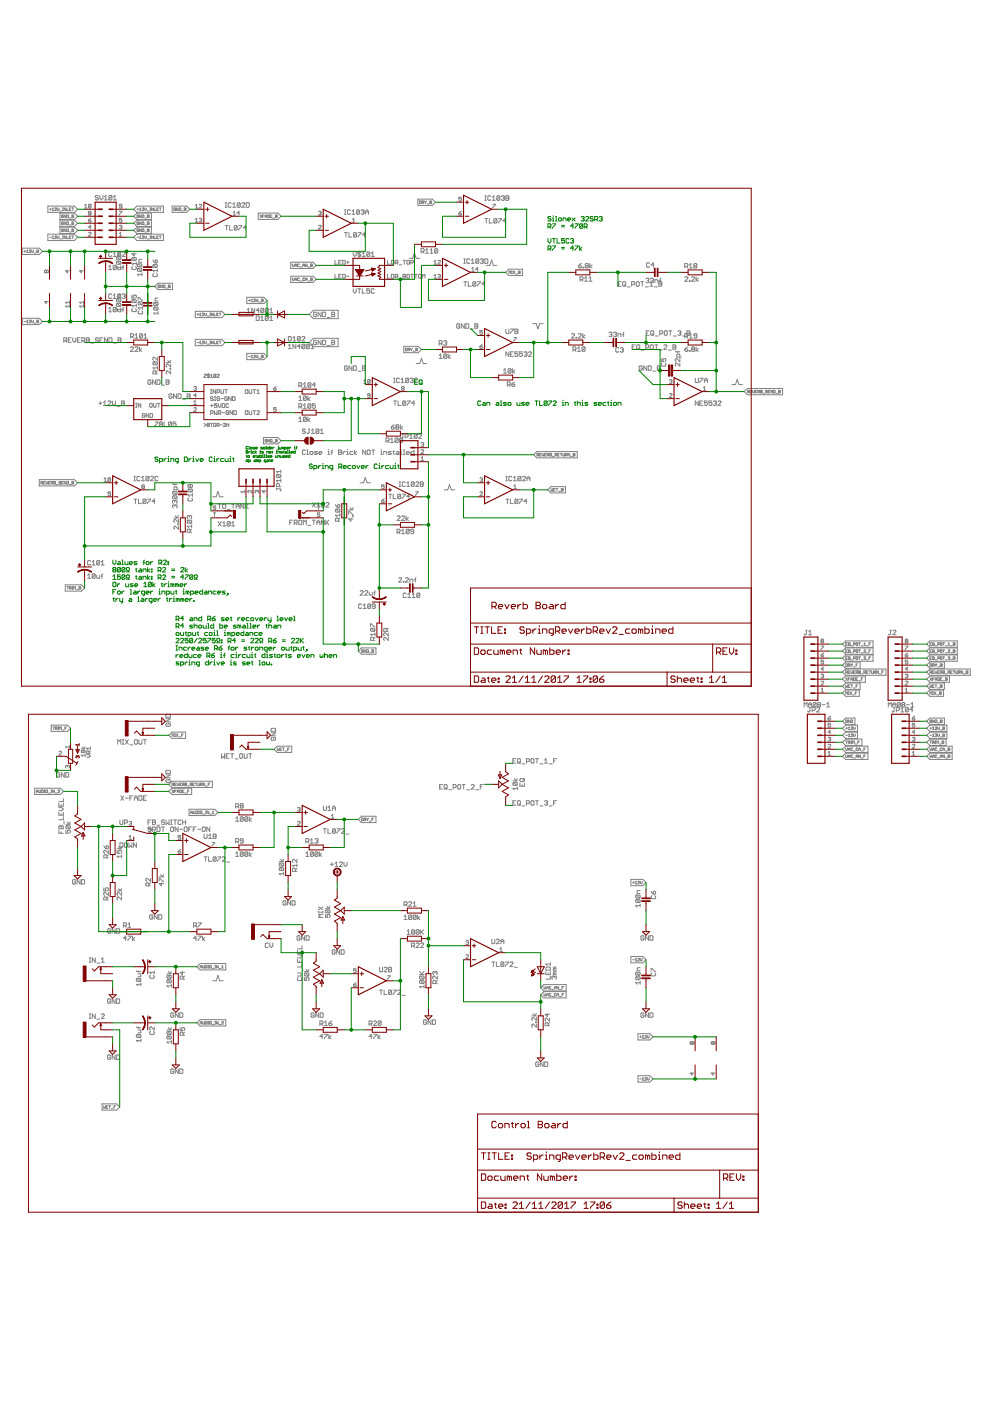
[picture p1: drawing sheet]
<svg xmlns="http://www.w3.org/2000/svg" width="297mm" height="420mm" viewBox="0 0 297 420" stroke-linecap="round" stroke-linejoin="round" font-family="sans-serif">
<g fill="none" stroke="#808080" stroke-width=".3">
<path d="M29.5 58.8l-.2-.2-.7 .2 .2 .5 .7 .2-.2 .5-.7-.3M29.9 58.6v.9l.5 .5 .4-.5v-.9M31.3 60h.9M31.3 59.1l.4-.5v1.4M33.5 58.8l-.6-.2-.3 .2v.9M33.5 58.8v.9l-.2 .3-.7-.3M33.5 58.8l-.9 .9M34 59.1l.4-.5v1.4M34 60h.9M125.2 59.7h4.4l.9 .9-.9 1h-4.4zM138.3 59.1h-.8v.6l.4-.2 .4 .2-.2 .6-.6-.2M145.3 58.7h.5"/>
<path d="M145.5 58.7v1.4M147.1 58.9l-.2-.2-.7 .2v.9l.3 .3 .6-.3M147.6 59.2l.4-.5v1.4M149.8 58.9l-.2-.2-.7 .2v.9M149.8 58.9v.9l-.2 .3-.7-.3M149.8 58.9l-.9 .9M150.3 58.9l.7-.2 .2 .2-.2 .5M150.7 59.4h.3M151 59.4l.2 .2-.2 .5-.7-.3M151.6 58.7h.7l.2 .2-.2 .5 .2 .4-.2 .3h-.7zM151.6 59.4h.7M6.7 74.4h5.1l.9 1-.9 .9h-5.1z"/>
<path d="M7.2 75.4h.5M7.4 75.1v.5M8 75.2l.2-.2v.8M8 75.8h.5M8.7 75.1h.5l-.5 .7h.5M9.5 75v.5l.3 .3 .2-.3v-.5M10.3 75.9h.5M11 75l.6 .1-.2 .7h-.4zM11 75.4h.4M14.4 61.8h7.9l1 1-1 .9h-7.9zM14.4 70.2h7.9l1 1-1 .9h-7.9zM14.9 62.8h.5"/>
<path d="M14.9 71.2h.5M15.1 62.5v.5M15.6 63.1h.6M15.6 71.6h.6M15.6 71l.3-.2v.8M15.6 62.6l.3-.2v.7M16.4 70.9h.5l-.5 .7h.5M16.4 62.5h.5l-.5 .6h.5M17.2 70.8v.5l.2 .3 .3-.3v-.5M17.2 62.4v.5l.2 .2 .3-.2v-.5M17.9 63.3h.6M17.9 71.7h.6"/>
<path d="M18 63.9h4.3l1 1-1 .9h-4.3zM18 68.1h4.3l1 1-1 .9h-4.3zM18 66h4.3l1 1-1 .9h-4.3zM18.7 70.8h.3M18.7 62.4h.3M18.7 63.1h.3M18.7 71.6h.3M18.9 62.4v.7M18.9 70.8v.8M19 66.7h-.5l.1 .7 .4-.2v-.2h-.3M19 64.6h-.5l.1 .6 .4-.1v-.2h-.3M19 68.8h-.5l.1 .6 .4-.1v-.2h-.3"/>
<path d="M19.8 62.4v.7l-.6-.7v.7M19.8 64.5v.7l-.6-.7v.7M19.8 66.6v.8l-.6-.8v.8M19.8 68.7v.7l-.6-.7v.7M19.8 70.8v.8l-.6-.8v.8M20 64.5l.5 .1-.1 .6h-.4zM20 66.6l.5 .1-.1 .7h-.4zM20 68.7l.5 .1-.1 .6h-.4zM20 62.4v.7h.5M20 70.8v.8h.5M20.8 65.4h.5M20.8 67.5h.5"/>
<path d="M20.8 69.6h.5M20.8 62.8h.2M20.8 71.2h.2M21.3 70.8h-.5v.8h.5M21.3 62.4h-.5v.7h.5M21.6 67h.3M21.6 70.8h.5M21.6 68.7l.5 .1-.2 .6h-.3zM21.6 64.5l.5 .1-.2 .6h-.3zM21.6 64.9h.3M21.6 66.6l.5 .1-.2 .7h-.3zM21.6 69.1h.3"/>
<path d="M21.6 62.4h.5M21.8 62.4v.7M21.8 70.8v.8M25.4 62.4h.7M25.4 61.6l.3-.3v1.1M26.5 69.8l.2-.1 .6 .1-.8 1h.8M26.5 66h.6l.2 .4-.6 .2zM26.7 63.9l-.2 .2 .2 .4 .6-.2-.2-.4M26.7 63.9l-.2-.2 .2-.3 .6 .1-.2 .4M26.7 63.9h.4M27.3 68.1h-.8l.6-.5v1.1M27.3 61.4l-.2 1-.6-.2"/>
<path d="M27.3 65.4l-.8 .6M27.3 61.4l-.6-.1-.2 .9M27.3 61.4l-.8 .8M32.6 80l.4-.5v1.4M33.5 75.8l-.2-.3-.7 .3v.9l.2 .2h.5l.2-.2M33.9 76.9h.9M33.9 76l.5-.5v1.4M34.8 79.8l-.2-.3-.7 .3v.9M34.8 79.8v.9l-.2 .2-.7-.2M34.8 79.8l-.9 .9M35.1 77h.9l.2 .2v.5l-.2 .2M35.1 78.4h.9l.2 .2v.5l-.2 .2"/>
<path d="M35.1 78.4l-.2 .2v.5l.2 .2h.9M35.1 77l-.2 .2v.5l.2 .2h.9M35.1 78.4l.9 .9M35.1 77l.9 .9M35.3 80v.7M35.3 76.6h.9M35.8 70l.4-.3v1.1M35.8 70.8h.7M35.8 67.8l.5-.2 .2 .2-.2 .3M35.8 63.4h.7l-.7 1.1M36.2 68.1h.1M36.2 75.8l-.2-.3-.7 .3v.9"/>
<path d="M36.2 80v.9h-.7l-.2-.2M36.2 75.8v.9l-.2 .2-.7-.2M36.2 75.8l-.9 .9M36.2 79.7v.9M36.2 75.7h-.6l-.3 .2M36.3 68.1l.2 .2-.2 .4-.5-.2M36.5 61.8h-.6l-.1-.2 .1-.3 .6 .1v.8l-.2 .2-.5-.2M36.5 65.4h-.7v.6l.4-.2 .3 .2-.2 .6-.5-.2M36.6 75.8l.3-.3 .6 .3-.9 1.1h.9M37.1 79.5l-.2 .3v1.1M39.7 77.2h.9l.3 .2-.3 .7M39.7 79.9l-.2 .3 .2 .6h.9l.3-.2-.3-.7"/>
<path d="M39.7 77.2l-.2 .2 .2 .7h.9M39.7 77.2l.9 .9M40.1 71.2l.9-1h8v1.9h-8zM40.2 75.9v.9l-.7-.7h1.4M40.9 78.6v.9M40.9 79h-1.4l.5 .5M41 68.1h4.4v1.9h-4.4l-.9-.9zM41 66h4.4v1.9h-4.4l-.9-.9zM41 61.8h8v1.9h-8l-.9-.9zM41 63.9h4.4v1.9h-4.4l-.9-.9zM41.1 62.8h.5M41.1 71.2h.5"/>
<path d="M41.3 62.5v.5M41.4 79.1h.9l.2 .3-.2 .6M41.4 79.1l-.2 .7 .2 .2h.9M41.4 79.1l.9 .9M41.6 66.7h-.5l.1 .7 .4-.2v-.2h-.3M41.6 64.6h-.5l.1 .6 .4-.1v-.2h-.3M41.6 68.8h-.5l.1 .6 .4-.1v-.2h-.3M41.8 62.6l.3-.2v.7M41.8 63.1h.6M41.8 71l.3-.2v.8M41.8 71.6h.6M42.4 64.5v.7l-.6-.7v.7"/>
<path d="M42.4 66.6v.8l-.6-.8v.8M42.4 68.7v.7l-.6-.7v.7M42.5 77.8h-.6l-.3 .2v.7h.9M42.6 70.9h.5l-.5 .7h.5M42.6 64.5l.5 .1-.1 .6h-.4zM42.6 66.6l.5 .1-.1 .7h-.4zM42.6 68.7l.5 .1-.1 .6h-.4zM42.6 62.5h.5l-.5 .6h.5M43.4 62.4v.5l.2 .2 .3-.2v-.5M43.4 65.4h.5M43.4 67.5h.5M43.4 69.6h.5"/>
<path d="M43.4 70.8v.5l.2 .3 .3-.3v-.5M44.2 67h.4M44.2 64.5l.5 .1-.1 .6h-.4zM44.2 66.6l.5 .1-.1 .7h-.4zM44.2 68.7l.5 .1-.1 .6h-.4zM44.2 64.9h.4M44.2 69.1h.4M44.2 63.3h.5M44.2 71.7h.5M44.9 70.8h.3M44.9 62.4h.3M44.9 63.1h.3"/>
<path d="M44.9 71.6h.3M45.1 62.4v.7M45.1 70.8v.8M45.8 78l.7 .9M46 62.4v.7l-.6-.7v.7M46 70.8v.8l-.6-.8v.8M46 79.3h.9l.3 .3-.3 .6M46 79.3l-.2 .3 .2 .6h.9M46 79.3l.9 .9M46.2 62.4v.7h.5M46.2 70.8v.8h.5M46.7 78l.5 .2-.3 .7h-.4v-.7z"/>
<path d="M47 62.8h.3M47 71.2h.3M47.5 70.8h-.5v.8h.5M47.5 62.4h-.5v.7h.5M47.8 70.8h.5M47.8 62.4h.5M48 62.4v.7M48 70.8v.8M51.6 61.8h4.4l.9 1-.9 .9h-4.4zM52.6 62.5h-.5l.1 .6 .4-.1v-.2h-.2M53.4 62.4v.7l-.5-.7v.7M53.7 62.4l.5 .1-.1 .6h-.4z"/>
<path d="M54.4 63.3h.6M55.2 62.4l.5 .1-.1 .6h-.4zM55.2 62.8h.4M58.5 61.6l.4-.3v1.1M58.5 65.8l.4-.4v1.2M58.5 66.6h.8M58.5 62.4h.8M59.7 65.6l.6-.2 .2 .2-.2 .4M59.7 61.4l.2-.1 .6 .1-.8 1h.8M60.1 66h.2M60.3 66l.2 .2-.2 .4-.6-.2M67.5 67.6h.9"/>
<path d="M67.5 62.2h.4M67.5 60.8h.4M67.7 60.8v1.4M67.9 67.6v1.4M68.8 67.6v1.4h.9M69.3 61l-.2-.2-.7 .2v.9l.2 .3 .7-.3M69.7 61.3l.5-.5v1.4M69.7 62.2h1M69.9 64.5h.8M69.9 63.7l.4-.3v1.1M71.1 67.9v.9l-.2 .2-.7-.2M71.1 67.9l-.7-.3-.2 .3v.9"/>
<path d="M71.1 67.9l-.9 .9M71.6 67.6h.9l-.9 1.4M71.8 63.9h-.8l.6-.5v1.1M72 61l-.7-.2-.2 .2v.9M72 61v.9l-.2 .3-.7-.3M72 61l-.9 .9M72.5 61l.2-.2 .7 .2-.9 1.2h.9M73.8 60.8h.7l.2 .2v.9l-.2 .3h-.7zM73.8 68.3h-.9l.7-.7v1.4M77.4 63.9h5.9l.9 1-.9 .9h-5.9zM77.9 64.5l.5 .7M78.4 64.5l-.5 .7"/>
<path d="M78.7 64.9h.3M79.2 64.5h-.5v.7M79.5 64.9h.5M79.5 65.2v-.5l.2-.2 .3 .2v.5M80.2 64.5l.6 .1-.2 .6h-.4zM81 64.9h.3M81.5 64.5h-.5v.7h.5M81.8 65.4h.5M82.6 64.5l.5 .1-.1 .6h-.4zM82.6 64.9h.4M87.1 78.6h6.7l1 1-1 .9h-6.7zM87.7 79.2v.5l.2 .3 .3-.3v-.5"/>
<path d="M88.4 79.6h.5M88.4 80v-.5l.3-.3 .2 .3v.5M89.7 79.3h-.5v.5h.5M90.8 79.6h.5M90.8 80v-.5l.2-.3 .3 .3v.5M92.1 79.2v.8l-.6-.8v.8M93.1 79.6h.4M93.1 79.2l.5 .1-.1 .7h-.4zM95.5 67.8l.2-.2 .5 .2-.7 .9h.7M95.5 63.5l.6-.1 .1 .1-.1 .4M95.9 63.9h.2M96.1 63.9l.1 .2-.1 .4-.6-.2"/>
<path d="M100.4 78.1v1.1h.8M101.6 78.7h.3M102.3 78.1h-.7v1.1h.7M102.7 78.1l.8 .2-.2 .9h-.6zM103.3 69.8h.8M103.3 64.3h.4M103.3 62.9h.4M103.5 62.9v1.4M103.7 69.8v1.3M103.9 78.7h.7M104.3 78.3v.7M104.6 69.8v1.3h.9"/>
<path d="M105.1 63.1l-.3-.2-.7 .2v1l.3 .2 .7-.2M105.5 63.4l.5-.5v1.4M105.5 64.3h.9M105.6 66.6h.8M105.6 65.8l.4-.4v1.2M105.9 75.5v.9l.4 .5 .5-.5v-.9M106.8 70l-.2-.2-.6 .2v.9M106.8 70v.9l-.2 .2-.6-.2M106.8 70l-.8 .9M107.3 69.8h.9l-.9 1.3M107.7 75.3v1.8M107.8 63.1l-.3-.2-.6 .2v1"/>
<path d="M107.8 63.1v1l-.3 .2-.6-.2M107.8 63.1l-.9 1M108.1 75.8l-.2-.3-.7 .3 .3 .4 .6 .2-.2 .5-.7-.2M108.2 63.1l.7-.2 .2 .2-.2 .5M108.6 76.9h.9M108.6 76l.4-.5v1.4M108.7 63.6h.2M108.9 63.6l.2 .2-.2 .5-.7-.2M109.6 70.4h-.9l.6-.6v1.3M109.6 63.6h.9M109.6 64.3v-.9l.4-.5 .5 .5v.9M110.8 75.8l-.2-.3-.7 .3v.9"/>
<path d="M110.8 75.8v.9l-.2 .2-.7-.2M110.8 75.8l-.9 .9M111.3 76.9h.9M111.3 76l.4-.5v1.4M116.1 78.1v1.1h.8M117.3 78.1l.8 .2-.2 .9h-.6zM118.5 78.8h.6l.2-.5-.8-.2v1.1M118.9 78.8l.4 .4M119.6 79.4h.8M120.8 78.1h.8M121.2 78.1v1.1M122.2 78.1l.5 .2-.2 .9-.5-.2z"/>
<path d="M122.6 77.5h1.1l.5-1.6 .5 1.6h1.1M123.1 78.8l.8-.1-.2-.6h-.6v1.1M125.7 60.3l.6 .1-.2 .6h-.4zM126.2 75.5h.7l.2-.3-.2-.6h-.7v1.3M126.5 60.8h.4l.1-.4-.5-.1v.7M126.7 75.5l.4 .4M126.8 60.8l.2 .2M127.3 60.3l.3 .3M127.6 60.6v.4M127.6 75l.4-.4v1.3M127.6 75.9h.9M127.8 60.3l-.2 .3"/>
<path d="M128.1 61.2h.5M128.8 60.3l.5 .1-.1 .6h-.4zM128.8 60.6h.4M128.9 75.9h.9M128.9 75l.5-.4v1.3M130.1 79.2h.7M130.1 78.5l.4-.4v1.1M131.2 74.8l-.7-.2-.2 .2v.9M131.2 74.8v.9l-.2 .2-.7-.2M131.2 74.8l-.9 .9M131.2 78.3l.2-.2 .6 .2-.8 .9h.8M137.5 63.9h.6l.2 .4-.6 .2z"/>
<path d="M138.3 63.4l-.8 .5M139 79h.4M139 77.6h.4M139.2 77.6v1.4M140.8 77.9l-.2-.3h-.5l-.2 .3v.9l.2 .2h.5l.2-.2M141.3 79h.9M141.3 78.1l.4-.5v1.4M143.5 77.9v.9l-.2 .2-.7-.2M143.5 77.9l-.2-.3-.7 .3v.9M143.5 77.9l-.9 .9M144 77.9l.7-.3 .2 .3-.2 .4M144.4 78.3h.3"/>
<path d="M144.7 78.3l.2 .2-.2 .5-.7-.2M145.3 65.6h.9M145.3 60.1h.5M145.3 77.6h.7l.2 .3v.9l-.2 .2h-.7zM145.8 65.6v1.3M145.8 79.6h1l.6-1.6 .5 1.6h1M146.7 65.6v1.3h.9M147.6 60.1h.9M147.7 61.3h.8l-.8 1.1M148.9 65.8l-.2-.2-.7 .2v.9M148.9 65.8v.9l-.2 .2-.7-.2M148.9 65.8l-.9 .9"/>
<path d="M149.4 65.6h.9l-.9 1.3M151.6 66.2h-.9l.7-.6v1.3M173.4 79.7h.7l.2 .4-.7 .2zM174.3 79l-.9 .7M175.7 79.7l-.3 .2 .3 .4 .6-.2-.2-.4M175.7 79.7h.4M175.7 79.7l-.3-.2 .3-.5 .6 .2-.2 .5M176.8 79v1.3M177.5 79.5l-.7 .4 .7 .4M194.7 79l-.2-.2-.7 .2v.9l.2 .3h.5l.2-.3M196 79.5h-.8l.6-.7v1.4M205.3 79.9h.6l.3-.2v-.5l-.3-.2h-.6v1.4"/>
<path d="M205.7 79.9l.5 .5M206.6 79.5l.5-.5v1.4M208.2 79.7h.4M208.2 79.7l-.2-.2 .2-.5 .7 .2-.3 .5M208.2 79.7l-.2 .2 .2 .5 .7-.2-.3-.5M6.7 95.5h5.1l.9 .9-.9 .9h-5.1zM7.2 96.4h.5M8 96.3l.2-.3v.8M8 96.8h.5M8.7 96.1h.5l-.5 .7h.5M9.5 96v.5l.3 .3 .2-.3v-.5M10.3 96.9h.5"/>
<path d="M11 96l.6 .1-.2 .7h-.4zM11 96.4h.4M13.9 81.2l-.2-.2-.4 .2 .2 .6 .4-.2M13.9 81.2l.2-.2 .4 .2-.2 .6-.4-.2M13.9 81.2v.4M13.9 90.3v.7l-.6-.5h1.2M20.2 81v.8l-.6-.6h1.2M20.8 90.3v.7M20.8 91.4v.8M20.8 91.8h-1.2l.4 .4M20.8 90.7h-1.2l.4 .3M24.4 81v.8l-.5-.6h1.1"/>
<path d="M25 91.8h-1.1l.3 .4M25 90.3v.7M25 91.4v.8M25 90.7h-1.1l.3 .3M32.6 92.6l.4-.4v1.3M32.6 80.9h.9M32.6 93.5h.9M33.5 88.4l-.2-.2h-.5l-.2 .2v.9l.2 .2h.5l.2-.2M33.9 88.6l.5-.4v1.3M33.9 89.5h.9M34.8 92.4l-.2-.2h-.5l-.2 .2v.9M34.8 92.4v.9l-.2 .2h-.5l-.2-.2"/>
<path d="M34.8 92.4l-.9 .9M35.1 89.6h.9l.2 .3-.2 .6M35.1 91h.9l.2 .2-.2 .7M35.1 89.6l-.2 .7 .2 .2h.9M35.1 91l-.2 .7 .2 .2h.9M35.1 91l.9 .9M35.1 89.6l.9 .9M35.3 92.6v.7l.2 .2h.7v-.9M35.3 89.2h.9M36.2 88.4l-.2-.2-.7 .2v.9M36.2 88.4v.9l-.2 .2-.7-.2M36.2 88.4l-.9 .9"/>
<path d="M36.2 80.2h-1.3l.4 .4M36.2 92.4v.8M36.2 92.8h-1.3l.4 .4M36.2 88.3h-.6l-.3 .2M36.6 80.2h.5M36.6 92.8h.5M36.6 88.4l.7-.2 .2 .2-.2 .4M37.1 92.2l-.2 .2v1.1M37.1 88.8h.2M37.3 88.8l.2 .3-.2 .4-.7-.2M39.5 88.5v.9h.7l-.2-.7 .6-.2 .3 .2-.3 .7M39.7 89.9h.9l.3 .2-.3 .6"/>
<path d="M39.7 92.6l-.2 .2 .2 .7h.9l.3-.3-.3-.6M39.7 89.9l-.2 .2 .2 .6h.9M39.7 89.9l.9 .8M40.9 91.2v.9M40.9 91.7h-1.4l.5 .4M41.4 90.1v-.9l1.4 .9M41.4 80.5h.9l.2 .2-.2 .7M41.4 80.5l-.2 .7 .2 .2h.9M41.4 80.5l.9 .9M41.6 90.5h.9l.3 .2v.5l-.3 .2M41.6 93.2l-.2 .3 .2 .6h.9l.3-.2-.3-.7M41.6 90.5l-.2 .2v.5l.2 .2h.9"/>
<path d="M41.6 90.5l.9 .9M42.5 82.3h-1.3l.4 .4M42.5 81.8v.9M42.8 91.9v.9M42.8 92.3h-1.4l.4 .5M46 82l-.2 .3 .2 .7h.9l.3-.3-.3-.7M46.2 92.1h1l.2 .2-.2 .7M46.2 92.1l-.2 .2 .2 .7h1M46.2 90.7h1l.2 .3-.2 .6M46.2 90.7l-.2 .3 .2 .6h1M46.2 92.1l1 .9M46.2 90.7l1 .9"/>
<path d="M47.2 80.7v.9M47.2 81.1h-1.4l.5 .5M47.3 84.9h4.4v1.9h-4.4l-.9-.9zM47.4 93.9h-1.4l.5 .4M47.4 93.5v.8M47.4 89.4h-.7l-.2 .2v.7h.9M47.9 85.6h-.5l.1 .7 .4-.2v-.2h-.3M48.7 85.5v.8l-.5-.8v.8M48.9 85.5l.5 .1-.1 .7h-.4zM49.7 86.4h.5M50.5 85.5l.5 .1-.1 .7h-.4zM50.5 85.9h.4"/>
<path d="M58.5 93.4h8l.9 .9-.9 .9h-8zM59 94.3h.5M59.3 94v.6M59.8 94.2l.2-.3v.8M59.8 94.7h.5M60.6 94h.5l-.5 .7h.5M61.3 93.9v.5l.3 .3 .3-.3v-.5M62.1 94.8h.5M62.9 93.9h.3M62.9 94.7h.3M63 93.9v.8M63.9 93.9v.8l-.5-.8v.8"/>
<path d="M64.2 93.9v.8h.5M65 94.3h.2M65.5 93.9h-.5v.8h.5M65.7 93.9h.6M66 93.9v.8M74 89.2h5.1l1 .9-1 .9h-5.1zM74.1 92.9l.4-.4v1.3M74.1 93.8h.9M74.5 90.1h.5M74.7 89.8v.6M75.2 90.5h.6M75.2 90l.3-.3v.8"/>
<path d="M76 89.8h.6l-.6 .7h.6M76.3 92.5v1.3l-.9-1.3v1.3M76.8 94.8h.7l.2 .2v.9l-.2 .2h-.7zM76.8 89.7v.5l.3 .3 .2-.3v-.5M77.6 90.6h.5M77.7 93.1h-.9l.7-.6v1.3M78.1 96.1h.9M78.1 95.2l.5-.4v1.3M78.4 89.7l.5 .1-.2 .7h-.3zM78.4 90.1h.3M79 92.7v.9l-.2 .2-.7-.2M79 92.7l-.2-.2-.7 .2v.9"/>
<path d="M79 92.7l-.9 .9M80.4 92.7v.9l-.2 .2-.7-.2M80.4 92.7l-.2-.2-.7 .2v.9M80.4 95l-.7-.2-.2 .2v.9M80.4 95v.9l-.2 .2-.7-.2M80.4 92.7l-.9 .9M80.4 95l-.9 .9M80.9 93.8h.8M80.9 92.9l.4-.4v1.3M80.9 95.2l.4-.4v1.3M80.9 96.1h.8M87.1 82.8h6.7l1 1-1 .9h-6.7z"/>
<path d="M87.7 83.4v.5l.2 .3 .3-.3v-.5M88.4 84.2v-.5l.3-.3 .2 .3v.5M88.4 83.8h.5M89.7 83.5h-.5v.6h.5M90 80.1h.5M90 84.3h.5M91.3 83.5h-.5v.6h.5M91.5 84.2v-.5l.3-.3 .3 .3v.5M91.5 83.8h.6M92.3 80.1h.5M92.3 84.3h.5M92.7 94.3l1.2-1.3h7.4v2.6h-7.4z"/>
<path d="M93.1 83.4l.5 .1-.1 .7h-.4zM93.1 83.8h.4M94.9 93.9l-.2-.3-.7 .3v.9l.2 .2 .7-.2v-.5h-.5M96.2 93.6v1.4l-.8-1.4v1.4M96.7 93.6h.7l.2 .3v.9l-.2 .2h-.7zM98.1 95.2h.9M99.4 93.6h.7l.2 .3-.2 .4 .2 .5-.2 .2h-.7zM99.4 94.3h.7M100.4 82.3v1.1h.8M101.6 82.9h.3M102.3 82.3h-.7v1.1h.7M102.7 82.3l.8 .2v.7l-.2 .2h-.6z"/>
<path d="M103.9 82.9h.7M105.9 86.6v.9l.4 .4 .5-.4v-.9M107.2 86.6h.9M107.7 86.6v1.3M108.6 86.6v1.3h.9M110.8 86.6h-.9v.6l.5-.2 .4 .2v.5l-.2 .2-.7-.2M112.2 86.8l-.2-.2-.7 .2v.9l.2 .2 .7-.2M116.1 82.3v1.1h.8M117.3 82.3l.8 .2v.7l-.2 .2h-.6zM118.5 83.1l.8-.2-.2-.6h-.6v1.1M118.9 83.1l.4 .3M119.6 83.6h.8"/>
<path d="M120.8 82.3l.8 .2-.2 .4 .2 .3-.2 .2h-.6zM120.8 82.9h.6M122 82.5l.2-.2 .5 .2v.7l-.2 .2-.5-.2zM123.1 82.3h.8M123.5 82.3v1.1M124.3 82.3h.8M124.7 82.3v1.1M125.5 82.5l.1-.2 .6 .2v.7l-.2 .2-.5-.2zM126.6 83.4v-1.1l.4 .4 .4-.4v1.1M130.1 83.4h.7M130.1 82.7l.4-.4v1.1M131.2 82.5l.6-.2 .2 .2-.2 .4"/>
<path d="M131.6 82.9h.2M131.8 82.9l.2 .2-.2 .3-.6-.2M137.8 97.3l-.2-.2h-.5l-.2 .2v.9l.2 .2h.5l.2-.2v-.4h-.4M139 84.5h.9M139.1 97.1v1.3l-.8-1.3v1.3M139.4 84.5v1.3M139.6 97.1h.7l.2 .2v.9l-.2 .2h-.7zM140.4 84.5v1.3h.9M141 98.7h.9M141.4 81.3h.8M141.4 80.6l.4-.4v1.1M142.3 97.1h.7l.2 .2-.2 .5 .2 .4-.2 .2h-.7z"/>
<path d="M142.3 97.8h.7M142.6 84.7l-.7-.2-.2 .2v.9M142.6 84.7v.9l-.2 .2-.7-.2M142.6 84.7l-.9 .9M143.1 84.5h.9l-.9 1.3M143.3 80.8h-.7l.5-.6v1.1M144.6 99.1h-.8v.6l.4-.2 .4 .2-.2 .6-.6-.2M145.3 85.2h-.9l.7-.7v1.3M151.6 81.7l.9-1h4.1v1.9h-4.1zM151.6 98.7v1.1l.2 .2 .7-.2v-1.1M152.5 82.1v-.8l.3 .3 .3-.3v.8M153 98.7h.9l-.9 1.3"/>
<path d="M153.3 82.1h.3M153.3 81.3h.3M153.4 81.3v.8M153.8 81.3l.5 .8M154.3 98.7h.7l.2 .2-.2 .5 .2 .4-.2 .2h-.7zM154.3 99.4h.7M154.3 81.3l-.5 .8M154.6 82.2h.5M155.4 81.3l.5 .1-.1 .7h-.4zM155.4 81.7h.4M159.7 97h1l.5 1.6 .6-1.6h1M173.8 83.9h.7l.3-.7-.3-.2h-.7v1.3"/>
<path d="M174.3 83.9l.5 .4M174.8 80.1h.2v.2h-.2zM175.2 83.4l.5-.4v1.3M175.2 84.3h.9M176.6 84.3h.9M176.6 83.4l.4-.4v1.3M182.5 99.8l.7-.2 .2 .2-.2 .5M183.9 99.8l.7-.2 .2 .2-.2 .5M185.3 85.2h.4M186.2 84.5h-.9v1.3h.9M186.6 84.7l.3-.2 .6 .2v.9l-.2 .2-.7-.2zM187 99.6l-.2 .2v1.2"/>
<path d="M187.1 85.4l.4 .4M188 86h.9M189.3 85.4h.7l.2-.2-.2-.7h-.7v1.3M190.9 84.5l.7 .2v.9l-.2 .2-.7-.2v-.9zM192.1 84.5h.9M192.5 84.5v1.3M193.4 86h.9M193.6 83.7l.7-.3 .2 .3-.2 .4M193.7 99.9h.4M194 84.1h.3M194.3 84.1l.2 .2-.2 .5-.7-.2M194.6 99.2h-.9v1.3h.9"/>
<path d="M194.8 84.9l.4-.4v1.3M194.8 85.8h.9M194.9 83.7l.7-.3 .2 .3-.2 .4M195.1 99.4l.2-.2 .6 .2v.9l-.2 .2-.6-.2zM195.4 84.1h.2M195.6 84.1l.2 .2-.2 .5-.7-.2M196.1 86h.9M196.3 84.8v-.9h.7l.2 .2v.7M197.5 84.5h.7l.2 .2-.2 .5 .2 .4-.2 .2h-.7zM197.5 85.2h.7M197.7 84.1h.4M198.1 83.4l-.2 .3v1.1"/>
<path d="M199.1 99.4l.2-.2 .7 .2v.9l-.2 .2-.7-.2zM200.5 99.2h.9M200.9 99.2v1.3M203.2 99.4l.7-.2 .2 .2-.2 .5M203.6 99.9h.3M203.9 99.9l.2 .2-.2 .4-.7-.2M205.3 83.2l.2-.2 .7 .2-.9 1.1h.9M205.9 99.2h.7l.2 .2-.2 .5 .2 .4-.2 .2h-.7zM205.9 99.9h.7M206.6 84.1h.2v.2h-.2zM206.6 80.4h.9M207.3 83.2l.2-.2 .7 .2-.9 1.1h.9"/>
<path d="M208.6 83v1.3M209.3 83.5l-.7 .4 .7 .4M19.1 102.2h.7l.2-.2-.2-.7h-.7v1.4M19.6 102.2l.4 .5M20.5 102h.4M21.4 101.3h-.9v1.4h.9M21.8 101.3v.9l.5 .5 .4-.5v-.9M23.2 102h.4M24.1 101.3h-.9v1.4h.9M24.5 102.2h.7l.2-.2-.2-.7h-.7v1.4M25 102.2l.4 .5M25.9 101.3h.7l.2 .2-.2 .5 .2 .4-.2 .3h-.7z"/>
<path d="M25.9 102h.7M27.2 102.9h1M29.5 101.5l-.7-.2-.2 .4 .7 .3 .2 .4-.2 .3-.7-.3M30 102h.4M30.9 101.3h-.9v1.4h.9M32.2 101.3v1.4l-.9-1.4v1.4M32.7 101.3h.6l.3 .2v.9l-.3 .3h-.6zM34 102.9h.9M35.4 101.3h.6l.3 .2-.3 .5 .3 .4-.3 .3h-.6zM35.4 102h.6M39.1 101h.7l.2-.3-.2-.6h-.7v1.3M39.1 104.3l.2-.3h.5l.2 .3-.9 1.1h.9"/>
<path d="M39.5 101l.5 .4M40.4 100.5l.5-.4v1.3M40.4 101.4h.9M40.4 104.3l.3-.3 .6 .3-.9 1.1h.9M41.8 104v1.4M42.5 104.5l-.7 .4 .7 .5M42.7 100.3v.9l-.2 .2-.7-.2M42.7 100.3l-.2-.2-.7 .2v.9M42.7 100.3l-.9 .9M43.2 101.4h.8M43.2 100.5l.4-.4v1.3M45.3 114.2l-.3-.3-.7 .3v.8l.3 .3 .7-.3v-.4h-.5"/>
<path d="M46.1 108.5l-.3 .2 .3 .7h.9M46.1 108.5h.9l.2 .2-.2 .7M46.1 108.5l.9 .9M46.6 113.9v1.4l-.9-1.4v1.4M46.7 112.1v-.7l-.6-.2-.3 .2v.7h1.4M47.1 113.9h.6l.3 .3v.8l-.3 .3h-.6zM47.2 107.1v1l-.9-1-.5 .3 .3 .7M47.2 111.2l-.5 .5M47.2 110.3h-1.4l.5 .5M47.2 109.9v.9M48.4 115.5h.9M49.8 113.9h.6l.3 .3-.3 .4 .3 .4-.3 .3h-.6z"/>
<path d="M49.8 114.6h.6M49.8 108.7h1.4M50.3 108.1l.4 .6 .5-.6M50.9 110.5h.3v.3h-.3zM51.2 109.2v.9l-1.2-.9-.2 .2 .2 .7M51.2 111.2v.9l-1.2-.9-.2 .2 .2 .7M51.6 118.4l-.3-.3-.6 .3v.9l.2 .2 .7-.2v-.5h-.5M52.9 118.1v1.4l-.9-1.4v1.4M53.4 118.1h.6l.3 .3v.9l-.3 .2h-.6zM54.7 119.7h.9M56.1 118.1h.6l.3 .3-.3 .4 .3 .5-.3 .2h-.6zM56.1 118.8h.6"/>
<path d="M58.1 116.1l.6-.2 .1 .2-.1 .4M58.5 116.5h.2M58.5 101.8h8l.9 .9-.9 1h-8zM58.7 116.5l.1 .2-.1 .4-.6-.2M58.8 118.6h-.7l.6-.6v1.2M59 102.7h.5M59.8 102.6l.2-.3v.8M59.8 103.1h.5M60.6 102.5h.5l-.5 .6h.5M61.2 112.2h.6l-.6 .8v.2h.6M61.3 102.3v.5l.3 .3 .3-.3v-.5M62.1 103.2h.5"/>
<path d="M62.4 112.1v1.2M62.8 112.4l-.2-.2-.5 .2 .2 .3 .5 .2-.2 .3-.5-.2M62.9 102.3h.3M62.9 103.1h.3M63 102.3v.8M63.1 112.5l.3-.3v1M63.1 118h.4M63.1 116.9h.4M63.1 113.2h.6M63.3 116.9v1.1M63.9 119.2l-.6-.2-.2 .4 .6 .1 .2 .4-.2 .2-.6-.2M63.9 102.3v.8l-.5-.8v.8"/>
<path d="M64.2 102.3v.8h.5M64.3 119h.3M64.5 119v1.1M64.6 116.9v1.1l-.7-1.1v1.1M64.7 112.4l-.5-.2-.1 .8M64.7 112.4v.6l-.2 .2-.4-.2M64.7 112.4l-.6 .6M65 102.7h.2M65 112.4l.2-.2 .5 .2-.7 .8h.7M65 117.6h.6l.2-.2-.2-.5h-.6v1.1M65.5 102.3h-.5v.8h.5M65.7 102.3h.6"/>
<path d="M65.8 119.2l-.2-.2-.6 .2 .2 .9 .6-.2v-.4h-.4M66 102.3v.8M66.2 116.9v.9l.2 .2 .6-.2v-.9M66.2 119.5h.8M67.4 116.9h.7M67.8 116.9v1.1M68.1 119.2l-.2-.2-.5 .2v.7l.5 .2 .2-.6h-.3M69.3 119v1.1l-.8-1.1v1.1M69.7 119h.6l.2 .2-.2 .9h-.6zM73.5 117.1l.2-.2 .6 .2v.7l-.2 .2-.6-.2zM74 106h5.1l1 .9-1 1h-5.1zM74.5 106.9h.5"/>
<path d="M74.7 116.9v.9l.2 .2 .6-.2v-.9M75.2 106.8l.3-.3v.8M75.2 107.3h.6M75.8 116.9h.8M76 106.7h.6l-.6 .6h.6M76.2 116.9v1.1M76.8 106.5v.6l.3 .2 .2-.2v-.6M77 117.2l.4-.3v1.1M77 118h.8M77.6 107.4h.5M78.4 106.5l.5 .2-.2 .6h-.3zM78.4 106.9h.3"/>
<path d="M82 116.5h.6l.2 .4-.6 .2zM82.8 115.9l-.8 .6M86.4 100.9h.7l.2 .2v.9l-.2 .3h-.7zM86.4 103.7l.5-.5v1.4M86.4 104.6h.9M87.8 101.4l.4-.5v1.4M87.8 102.3h.9M88.7 103.2v1.4l-.9-1.4v1.4M89.6 115.7h.7l.2-.2-.2-.7h-.7v1.3M89.6 119.2l.4-.4v1.3M90 101.1l-.2-.2h-.5l-.2 .2v.9M90 103.9h-.9l.7-.7v1.4"/>
<path d="M90 101.1v.9l-.2 .3h-.5l-.2-.3M90 101.1l-.9 .9M90 115.7l.5 .4M90.5 101.1l.2-.2 .7 .2-.9 1.2h.9M90.9 115.2l.5-.4v1.3M90.9 116.1h.9M91.4 103.4v1l-.2 .2-.7-.2M91.4 103.4l-.2-.2-.7 .2v1M91.4 103.4l-.9 1M91.8 119v.9l-.2 .2h-.5l-.2-.2M91.8 119l-.2-.2h-.5l-.2 .2v.9M91.8 119l-.9 .9"/>
<path d="M92.3 118.8v1.3M92.7 102.7l1.2-1.2h7.4v2.5h-7.4zM92.7 103.4v1l-.2 .2-.7-.2M92.7 103.4l-.2-.2-.7 .2v1M92.7 103.4l-.9 1M93 119.2l-.7 .5 .7 .4M93.2 115l-.7-.2-.2 .2v.9M93.2 115v.9l-.2 .2-.7-.2M93.2 115l-.9 .9M93.2 104.6h.9M93.2 103.7l.4-.5v1.4M94.5 115.5h-.9l.7-.7v1.3"/>
<path d="M94.9 102.3l-.2-.3-.7 .3v.9l.2 .2 .7-.2v-.5h-.5M96.2 102v1.4l-.8-1.4v1.4M96.7 102h.7l.2 .3v.9l-.2 .2h-.7zM98.1 103.6h.9M99.4 102h.7l.2 .3-.2 .4 .2 .5-.2 .2h-.7zM99.4 102.7h.7M104.1 109.9l-.2-.2-.6 .2v.9l.2 .3 .6-.3v-.4h-.4M105.5 109.7v1.4l-.9-1.4v1.4M106 109.7h.6l.2 .2v.9l-.2 .3h-.6zM107.3 111.3h.9M108.7 109.7h.6l.3 .2-.3 .5 .3 .4-.3 .3h-.6zM108.7 110.4h.6"/>
<path d="M109 115h.8M109 114.2l.4-.4v1.2M111 114l-.2-.2-.6 .2v.8M111 118.6h-.6l-.2-.2 .2-.4 .6 .2v.8l-.2 .2-.6-.2M111 114v.8l-.2 .2-.6-.2M111 114l-.8 .8M118 114.7h.4M118 113.4h.4M118.2 113.4v1.3M119.8 113.6l-.3-.2-.6 .2v.9l.2 .2 .7-.2M120.2 113.9l.5-.5v1.3M120.2 114.7h.9"/>
<path d="M120.5 116.5l-.1-.2 .1-.4 .6 .2-.2 .4M120.5 116.5l-.1 .2 .1 .4 .6-.2-.2-.4M120.5 116.5h.4M121 103.9h4.4l.9 .9-.9 1h-4.4zM121.5 104.4l.5 .2-.1 .6h-.4zM122.3 104.9h.4l.1-.3-.5-.2v.8M122.5 113.6l-.2-.2-.7 .2v.9M122.5 113.6v.9l-.2 .2-.7-.2M122.5 113.6l-.9 .9M122.6 104.9l.2 .3M122.9 113.6l.7-.2 .2 .2-.2 .5M123.1 104.4l.2 .4"/>
<path d="M123.3 104.8v.4M123.4 114.1h.2M123.6 104.4l-.3 .4M123.6 114.1l.2 .2-.2 .4-.7-.2M123.8 105.3h.6M124.6 104.4l.6 .2-.2 .6h-.4zM124.6 104.8h.4M124.7 109h1.1l.5-1.6 .6 1.6h1M125.2 113.6l-.2-.2-.7 .2v.9l.2 .2 .7-.2M131.6 106.6l.5-.4v1.3M131.6 107.5h.9M131.6 103.1h.7l.2-.7-.2-.2h-.7v1.3"/>
<path d="M132.1 103.1l.4 .4M133 102.4l.7-.2 .2 .2-.2 .4M133.5 102.8h.2M133.7 102.8l.2 .3-.2 .4-.7-.2M133.9 106.4l-.2-.2-.7 .2v.9M133.9 106.4v.9l-.2 .2-.7-.2M133.9 106.4l-.9 .9M134.3 106.2v1.3M135 106.6l-.7 .4 .7 .5M143.8 103.9h.6l.2 .4-.6 .2zM144.6 103.3l-.8 .6M150.9 111l.5-.4v1.3"/>
<path d="M150.9 111.9h.9M152.1 115.4h.6l.3-.2-.3-.7h-.6v1.4M152.5 105.5v1.4l-.9-1.4v1.4M152.5 115.4l.5 .5M153 106.2h.4M153.2 110.8v.9l-.2 .2-.7-.2M153.2 110.8l-.2-.2-.7 .2v.9M153.2 110.8l-.9 .9M153.4 115.2h.7l.2 .5-.7 .2zM153.6 110.6v1.3M153.9 105.5h-.9v1.4h.9M154 101.2h.8l-.8 1.2"/>
<path d="M154.3 111l-.7 .5 .7 .4M154.3 114.5l-.9 .7M155.2 105.5h-.9v.7l.5-.2 .4 .2-.2 .7-.7-.3M156.6 105.5h-.9v.7l.4-.2 .5 .2-.2 .7-.7-.3M157.1 105.7l.6-.2 .2 .2-.2 .5M157.5 106.2h.2M157.7 106.2l.2 .2-.2 .5-.6-.3M158.4 105.7l.2-.2 .7 .2-.9 1.2h.9M171.3 100.3l.2-.2 .7 .2-.9 1.1h.9M171.7 104.9h.7l.2-.2-.2-.7h-.7v1.4M172.2 104.9l.4 .5M172.7 101.2l.2 .2z"/>
<path d="M173.1 105.4h.9M173.1 104.5l.4-.5v1.4M173.3 100.3l.2-.2 .7 .2-.9 1.1h.9M174.7 100.1v1.3M175.4 100.5l-.7 .4 .7 .5M175.4 104.2v.9l-.3 .3-.6-.3M175.4 104.2l-.7-.2-.2 .2v.9M175.4 104.2l-.9 .9M183 100.3h.2M183.2 100.3l.2 .2-.2 .5-.7-.2M184.3 100.3h.3M184.6 100.3l.2 .2-.2 .5-.7-.2"/>
<path d="M185.2 101v-.9h.7l.2 .2v.7M185.5 104.5l-.3-.3-.6 .3v.9l.2 .2 .7-.2M185.9 104.5l.7-.3 .2 .3-.2 .4M186.4 104.9h.2M186.6 100.3h.4M186.6 104.9l.2 .3-.2 .4-.7-.2M189.5 104.1h.4M190.4 103.4h-.9v1.4h.9M190.8 103.6l.3-.2 .6 .2v.9l-.2 .3-.7-.3zM191.3 104.3l.4 .5M192.2 105h.9M192.5 109.9l-.2-.2-.7 .2v.9l.2 .3 .7-.3v-.4h-.5"/>
<path d="M193.5 104.3h.7l.3-.7-.3-.2h-.7v1.4M193.8 109.7v1.4l-.9-1.4v1.4M194.3 109.7h.7l.2 .2v.9l-.2 .3h-.7zM194.9 103.6l.2-.2 .7 .2v.9l-.2 .3-.7-.3zM195.5 100.1l.4 .4M195.7 111.3h.9M196.3 103.4h.9M196.4 100.8h.9M196.7 103.4v1.4M197 109.7h.7l.2 .2-.2 .5 .2 .4-.2 .3h-.7zM197 110.4h.7M197.6 105h.9"/>
<path d="M197.8 100.1h.6l.2-.7-.2-.2h-.6v1.3M198.2 107.5v1h.7l-.2-.5 .2-.5 .7 .3-.3 .7M198.4 108.9l-.2 .2 .2 .7h.9l.3-.2-.3-.7M199 103.6l.2-.2 .7 .2-.9 1.2h.9M200.3 105h.9M200.6 118.2l.2-.2 .6 .2-.8 1h.8M200.6 114l.6-.2 .2 .2-.2 .4M201 114.4h.2M201.2 114.4l.2 .2-.2 .4-.6-.2M201.7 103.4h.7l.2 .2-.2 .5 .2 .4-.2 .3h-.7zM201.7 104.1h.7M201.8 100.8h.9"/>
<path d="M202.4 105.3l.2 .2h1.2M203.1 105.3v.4M203.8 107.1v-.7l-.7-.2-.2 .2v.7h1.3M203.8 108.9v.9l-.9-.9-.5 .2 .2 .7M203.8 107.5v1l-.9-1-.5 .3 .2 .7M204.5 100.8h.9M205.3 101h.6l.3-.7-.3-.2h-.6v1.3M205.3 104.7h.6l.3 .5-.7 .2zM205.7 101l.5 .4M206.2 104l-.9 .7M206.6 101.4h.9M206.6 105.2h.2v.2h-.2z"/>
<path d="M206.6 100.5l.5-.4v1.3M207.5 104.7l-.2-.2 .2-.5 .7 .3-.2 .4M207.5 104.7l-.2 .2 .2 .5 .7-.2-.2-.5M207.5 104.7h.5M208.4 113.4v1.1l.2 .2 .7-.2v-1.1M208.6 104v1.4M208.9 100.7h-.7l-.2-.2 .2-.4 .7 .2v.9l-.3 .2-.6-.2M209.3 104.5l-.7 .4 .7 .5M209.8 113.4h.9l-.9 1.3M210.8 116.3l.4-.4v1.2M210.8 117.1h.8M211.1 114.7v-.8l.5-.5 .4 .5v.8"/>
<path d="M211.1 114.1h.9M219.4 115.3h1.1l.5-1.5 .5 1.5h1M223.1 117.4l.9-.9h10.6v1.9h-10.6zM224 117.6l.6-.2-.1-.3h-.5v.7M224.3 117.6l.3 .2M224.8 117.4h.3M225.3 117.1h-.5v.7h.5M225.6 117.1v.5l.3 .2 .2-.2v-.5M226.4 117.4h.2M226.9 117.1h-.5v.7h.5M227.2 117.6l.5-.2-.2-.3h-.3v.7M227.4 117.6l.3 .2"/>
<path d="M227.9 117.1l.6 .1-.2 .6h-.4zM227.9 117.4h.4M228.7 118h.5M230 117.2h-.5l.5 .4-.1 .2-.4-.1M230.3 117.4h.2M230.8 117.1h-.5v.7h.5M231.5 117.1v.7l-.5-.7v.7M231.8 117.1l.5 .1-.1 .6h-.4zM232.6 118h.5M233.3 117.1l.6 .1-.2 .6h-.4zM233.3 117.4h.4M29.6 120.9h.9"/>
<path d="M30.1 120.5v.9M31 121.6h.9M31 120.7l.4-.5v1.4M32.3 120.5l.3-.3 .6 .3-.9 1.1h.9M33.7 120.2v.9l.4 .5 .5-.5v-.9M35.1 121.8h.8M36.4 120.2h.7l.2 .3-.2 .4 .2 .5-.2 .2h-.7zM36.4 120.9h.7M40.7 122.1h.3M40.7 121h.3M40.9 121v1.1M42.2 121v1.1l-.8-1.1v1.1"/>
<path d="M43.4 124.2l-.2-.2-.5 .2 .1 1 .6-.2v-.4h-.3M44.6 124v1.2l-.8-1.2v1.2M45 124l.8 .2v.8l-.2 .2h-.6zM45.1 121l.5 .2-.2 .9-.5-.2zM46 121v.9l.2 .2 .6-.2v-.9M46.5 126.6h.8l-.8 1.3M47.2 121h.8M47.6 121v1.1M48 127.2l-.2 .2 .2 .5 .7-.2-.2-.5M48 127.2l-.2-.2 .2-.4 .7 .2-.2 .4M48 127.2h.5M49.2 126.6v1.3h.9"/>
<path d="M51.4 126.8v.9l-.2 .2-.7-.2M51.4 126.8l-.9 .9M51.4 126.8l-.2-.2-.7 .2v.9M52.8 126.6h-.9v.6l.4-.2 .5 .2-.2 .7-.7-.2M58.1 122.4l.2-.2 .5 .2-.7 1h.7M58.1 120.5l.4-.4v1.2M58.1 121.3h.7M61.2 127l.6 .4-.6 .5M62.1 127l.7 .1-.2 .8h-.5zM62.1 127.4h.5M63.1 121.6h.8M63.1 124l.8-.2-.2-.6h-.6v1.1"/>
<path d="M63.1 127h.6M63.4 127v.9M63.5 121.3v.7M64.1 127l.6 .1-.2 .8h-.4zM64.3 123.2v1.1l.3-.3 .4 .3v-1.1M64.3 120.1h.3M65 127.6h.5l.2-.5-.7-.1v.9M65 121.1h-.7v.5l.3-.1 .4 .1-.2 .6-.5-.2M65.4 127.6l.3 .3M65.4 121.1v.7l.4 .4 .4-.4v-.7M65.4 124l.8-.2-.2-.6h-.6v1.1M65.8 124l.4 .3"/>
<path d="M66 127.4h.7M66.6 121.1l.8 .2-.2 .9h-.6zM66.6 123.8h.8M67 127.1h.6l-.6 .8h.6M67.9 127.4h.7M67.9 127v.9M68.5 121.3l-.2-.2-.5 .2v.7l.1 .2 .6-.2M68.5 123.4l-.2-.2-.5 .2v.7l.5 .2 .2-.5h-.4M68.6 127v.9M69.7 123.2v1.1l-.8-1.1v1.1M70.1 123.2l.7 .2v.7l-.1 .2h-.6zM73.5 123.4l.2-.2 .6 .2v.7l-.2 .2-.6-.2z"/>
<path d="M74.7 123.2v.9l.2 .2 .6-.2v-.9M75.8 123.2h.8M76.2 123.2v1.1M77 123.4l.2-.2 .6 .2-.8 .9h.8M79 131.2h4.3l.9 1-.9 .9h-4.3zM80 131.9h-.5v.5l.4 .1 .1-.3h-.3M80.8 131.8v.7l-.6-.7v.7M81 131.8l.5 .1-.1 .6h-.4zM81.8 132.7h.5M82.6 131.8l.5 .1-.1 .6h-.4zM82.6 132.2h.4M82.8 122.2h-.8v.6l.4-.2 .4 .2-.2 .6-.6-.2"/>
<path d="M89.6 122h.7l.2-.2-.2-.7h-.7v1.3M89.6 125.5l.4-.4v1.3M89.6 120.1h.9M89.6 126.4h.9M90 122l.5 .4M90.9 121.5l.5-.4v1.3M90.9 122.4h.9M91.5 135.2l-.2-.2-.7 .2v.9l.2 .2 .7-.2M91.5 128.9l-.7-.2-.2 .4 .7 .2 .2 .5-.2 .2-.7-.2M91.8 125.3v.9l-.2 .2h-.5l-.2-.2M91.8 125.3l-.2-.2h-.5l-.2 .2v.9M91.8 125.3l-.9 .9"/>
<path d="M92 135h.2v1.3M92 136.3h.4M92.3 125.1v1.3M92.4 128.7h.5M92.6 128.7v1.1l-.2 .2-.4-.2M92.9 135.6l.7-.2 .2 .7-.7 .2zM93 125.5l-.7 .5 .7 .4M93.2 121.3l-.7-.2-.2 .2v.9M93.2 121.3v.9l-.2 .2-.7-.2M93.2 121.3l-.9 .9M93.3 129.1l.5-.4v1.3M93.3 130h.9"/>
<path d="M94.5 121.1h-.9v.7l.5-.3 .4 .3-.2 .6-.7-.2M95.1 135.4h-.6l-.3 .2 .9 .5-.2 .2h-.7M95.6 135.9h.9l-.2-.5-.7 .2v.5l.7 .2M95.6 128.9v.9l-.2 .2h-.5l-.2-.2M95.6 128.9l-.2-.2h-.5l-.2 .2v.9M95.6 128.9l-.9 .9M96.1 129.1l.4-.4v1.3M96.1 130h.8M98.3 136.3h.5M98.3 135.4h.2v.9M98.5 134.7v.3M99.2 135.6h.5"/>
<path d="M99.7 135l-.3 .2v1.1M101.5 135h.7l.2 .2-.2 .4 .2 .5-.2 .2h-.7zM101.5 135.6h.7M102.8 135.4v.9M103.5 135.4l-.7 .5M103.9 136.3h.5M103.9 135.4h.3v.9M104.2 134.7v.3M105.7 135.4h-.6l-.2 .2 .2 .7h.6M106.2 135v1.3M106.9 135.4l-.7 .5 .7 .4M109.6 135v1.3l-.9-1.3v1.3"/>
<path d="M110.3 135l.7 .2v.9l-.3 .2-.6-.2v-.9zM111.4 135h.9M111.9 135v1.3M114.1 136.3h.5M114.1 135.4h.2v.9M114.3 134.7v.3M115 136.3v-.9h.7l.2 .2v.7M115.7 132.3h.7l.2-.3-.2-.6h-.7v1.3M116.1 132.3l.5 .4M117.1 131.8l.4-.4v1.3M117.1 132.7h.9M117.3 128.1h.7l.2 .4-.7 .2z"/>
<path d="M117.3 135.4h-.7l-.2 .2 .9 .5-.2 .2h-.7M117.8 135.4h.4M118 120.2h.9M118 135.2v.9l.2 .2M118.2 127.4l-.9 .7M118.4 120.2v1.4M118.9 128.1l-.3-.3 .3-.4 .6 .2-.2 .5M118.9 128.1l-.3 .2 .3 .4 .6-.2-.2-.4M118.9 128.1h.4M118.9 135.4l.6 .2v.7h-.6l-.3-.2 .3-.2h.6M119.3 120.2v1.4h.9M119.3 131.6l-.7-.2-.2 .2v.9"/>
<path d="M119.3 131.6v.9l-.2 .2-.7-.2M119.3 131.6l-.9 .9M120 132l-.2-.2 .2-.4 .7 .2-.3 .4M120 132l-.2 .3 .2 .4 .7-.2-.3-.5M120 127.4v1.3M120 135h.2v1.3M120 136.3h.5M120 132h.4M120.5 130.1h.5M120.7 127.8l-.7 .5 .7 .4M120.8 130.1v1.2l-.3 .2-.4-.2M120.9 135h.2v1.3"/>
<path d="M120.9 136.3h.4M121.4 131h.7l.2-.7-.2-.2h-.7v1.4M121.6 120.5l-.3-.3-.6 .3v.9M121.6 120.5v.9l-.3 .2-.6-.2M121.6 120.5l-.9 .9M121.8 135.9h.9l-.2-.5h-.5l-.2 .2 .2 .7h.5M122 120.2h.9l-.9 1.4M122.8 130.6l.4-.5v1.4M122.8 131.5h.9M124.1 135v1.3h-.7l-.2-.7 .2-.2h.7M124.3 120.9h-.9l.7-.7v1.4M125 130.3l-.2-.2-.7 .2v1"/>
<path d="M125 130.3v1l-.2 .2-.7-.2M125 130.3l-.9 1M125.5 130.3l.2-.2 .7 .2-.9 1.2h.9M126.2 132.9l.6-.1 .2 .1-.2 .4M126.2 135.1l.2-.2 .6 .2-.8 .9h.8M126.2 137.4l.4-.4v1.1M126.2 138.1h.8M126.6 133.3h.2M126.8 133.3l.2 .2-.2 .4-.6-.2M160.9 135.4h12.1v1.9h-12.1l-.9-.9zM161 136.5h.3l.2-.4-.5-.1v.8M161.2 136.5l.3 .3"/>
<path d="M161.7 136.4h.3M162.2 136h-.5v.8h.5M162.5 136v.5l.3 .3 .2-.3v-.5M163.3 136.4h.2M163.8 136h-.5v.8h.5M164 136.5l.6-.1-.2-.4h-.4v.8M164.3 136.5l.3 .3M164.8 136l.6 .1-.2 .7h-.4zM164.8 136.4h.4M165.6 136.9h.5M166.4 136.5l.5-.1-.1-.4h-.4v.8M166.6 136.5l.3 .3"/>
<path d="M167.2 136.4h.2M167.7 136h-.5v.8h.5M167.9 136h.5M168.2 136v.8M168.7 136l.1 .8 .4-.2v-.6M169.5 136.5l.5-.1-.1-.4h-.4v.8M169.7 136.5l.3 .3M170.8 136v.8l-.6-.8v.8M171 136.9h.5M171.8 136l.5 .1-.1 .7h-.4zM171.8 136.4h.4M209.3 120.2v1.4l-.9-1.4v1.4"/>
<path d="M209.8 120.9h.4M210.7 120.2h-.9v1.4h.9M212 120.2h-.9v.7l.5-.2 .4 .2v.5l-.2 .2-.7-.2M213.4 120.2h-.9v.7l.4-.2 .5 .2v.5l-.3 .2-.6-.2M213.8 120.5l.7-.3 .2 .3-.2 .4M214.3 120.9h.2M214.5 120.9l.2 .2-.2 .5-.7-.2M215.2 120.5l.2-.3 .7 .3-.9 1.1h.9M11.8 143.8h10.5l1 1-1 .9h-10.5zM12.3 144.9l.5-.1-.1-.4h-.4v.8M12.5 144.9l.3 .3M13 144.8h.3"/>
<path d="M13.6 144.4h-.6v.8h.6M13.8 144.4v.5l.3 .3 .2-.3v-.5M14.6 144.8h.3M15.1 144.4h-.5v.8h.5M15.4 144.9h.3l.2-.4-.5-.1v.8M15.6 144.9l.3 .3M16.2 144.8h.3M16.2 144.4l.5 .1-.2 .7h-.3zM16.9 145.3h.5M18.2 144.5h-.5l.5 .4-.1 .3-.4-.1M18.5 144.8h.2M19 144.4h-.5v.8h.5"/>
<path d="M19.8 144.4v.8l-.6-.8v.8M20 144.4l.5 .1-.1 .7h-.4zM20.8 145.3h.5M21.6 144.8h.3M21.6 144.4l.5 .1-.2 .7h-.3zM31.2 143.7l.4-.4v1.1M31.2 144.4h.8M33.1 143.5v.8l-.2 .1-.5-.1M33.1 148.1h-.5l-.2-.2 .2-.4 .5 .2v.7l-.2 .3-.5-.3M33.1 143.5l-.5-.2-.2 .2v.8M33.1 143.5l-.7 .8M40.2 149.7h.8"/>
<path d="M40.2 144.2h.4M40.2 142.9h.4M40.4 142.9v1.3M40.6 149.7v1.3M41.5 149.7v1.3h.9M42 143.1l-.3-.2-.7 .2v.9l.3 .2 .7-.2M42.4 143.3l.5-.4v1.3M42.4 144.2h.9M42.7 146h.4M42.7 146l-.2-.2 .2-.4 .6 .2-.2 .4M42.7 146l-.2 .2 .2 .3 .6-.2-.2-.3M43.8 149.9l-.3-.2-.6 .2v.9"/>
<path d="M43.8 149.9v.9l-.3 .2-.6-.2M43.8 149.9l-.9 .9M44.2 149.7h.9l-.9 1.3M44.7 143.1l-.3-.2-.6 .2v.9M44.7 143.1v.9l-.3 .2-.6-.2M44.7 143.1l-.9 .9M45.1 143.1l.2-.2 .7 .2-.9 1.1h.9M46.5 150.4h-.9l.6-.7v1.3M47.4 143.1l-.3-.2-.6 .2v.9l.2 .2 .7-.2M51.7 145.1l.2 .2h1.2M51.9 147.3l-.2 .3v.4l.2 .2h.9M51.9 148.7l-.2 .2v.5l.2 .2h.9"/>
<path d="M51.9 147.3h.9l.3 .3v.4l-.3 .2M51.9 148.7h.9l.3 .2v.5l-.3 .2M51.9 148.7l.9 .9M51.9 147.3l.9 .9M52.1 155.3h1.4M52.4 151.6l.2-.2 .5 .2v.5l-.3 .2M52.4 151.6l-.2-.2-.5 .2v.5l.2 .2M52.4 150.3l-.2-.2-.5 .2v.4l.2 .2M52.4 145.1v.4M52.4 150.3v.2M52.4 151.6v.2M52.4 150.3l.2-.2 .5 .2v.4l-.3 .2"/>
<path d="M52.6 154.6l.4 .7 .5-.7M53.1 146.9v-.7l-.3-.2-.6 .2v.7h1.3M53.3 157.1h.2v.3h-.2zM53.5 155.8v.9l-.9-.9-.5 .2 .3 .7M53.5 157.8v.9l-.9-.9-.5 .2 .3 .7M56.3 156h.9l.2 .2-.2 .7M56.3 156l-.2 .2 .2 .7h.9M56.3 156l.9 .9M56.6 149.4l-.3 .2 .3 .6h.9l.2-.2-.2-.6M56.6 146.6l-.3 .3 .3 .6h.9M56.6 146.6h.9l.2 .3-.2 .6M56.6 146.6l.9 .9"/>
<path d="M56.8 154.9l-.2-.3-.5 .3 .2 .7M56.8 154.9l.2-.3 .4 .3-.2 .7M56.8 154.9v.2M57 159.6v-.7l-.2-.2h-.5l-.2 .2v.7h1.3M57 145.5l-.2-.2-.5 .2 .3 .7 .4-.2M57 145.5l.2-.2 .5 .2-.2 .7-.5-.2M57 145.5v.5M57.4 157.8h-1.3l.5 .5M57.4 158.7l-.4 .5M57.4 157.4v.9M57.7 148v.9M57.7 148.4h-1.4l.5 .5"/>
<path d="M63.8 149h1l.5-1.6 .5 1.6h1.1M63.9 153.8h.8M64.3 153.8v1.2M64.7 151.9l-.6-.2-.2 .4 .6 .2 .2 .4-.2 .1-.6-.1M65.4 151.2h.9M65.4 156.4l.9 1.4M65.8 151.2v1.3M66.3 156.4l-.9 1.4M66.7 156.9l.5-.5v1.4M66.7 157.8h.9M67 151.2l.6 .2v.9l-.2 .2-.7-.2v-.9zM68.1 152.7h.9"/>
<path d="M69 156.6v.9l-.2 .3-.7-.3M69 156.6l-.2-.2-.7 .2v.9M69 156.6l-.9 .9M69.4 151.2h1M69.4 156.9l.5-.5v1.4M69.4 157.8h1M69.9 151.2v1.3M70.8 152.5v-.9l.4-.4 .5 .4v.9M70.8 151.8h.9M73.1 151.2v1.3l-.9-1.3v1.3M73.4 147.1v.7M73.4 147.4h-1.2l.4 .4"/>
<path d="M73.5 151.2v1.3M73.7 151.8l.7 .7M74.4 151.2l-.9 .9M75.5 147.1v.7l-.8-.7-.4 .2 .2 .5M77 147.3l.2-.2 .4 .2-.2 .5M77 147.3l-.2-.2-.4 .2 .2 .5M77 147.3v.1M79.1 147.1v.7l-.6-.5h1.2M82.8 146.6h1.2l.2 .3-.2 .4M82.8 146.4v.5M83.1 142.3h.9l.2 .3-.2 .6M83.1 142.3l-.3 .3 .3 .6h.9"/>
<path d="M83.1 142.3l.9 .9M83.7 145.9v-.6l-.2-.3h-.4l-.3 .3v.6h1.4M84.2 141v.9M84.2 143.7v.9M84.2 144.1h-1.4l.5 .5M84.2 141.4h-1.4l.5 .5M86.8 156.7h.5M87.7 156h-.9v1.4M88.2 156.9h.7l.2-.2v-.5l-.2-.2h-.7v1.4M88.6 156.9l.5 .5M89.6 156.2l.2-.2 .6 .2v.9l-.2 .3-.6-.3zM90.9 157.4v-1.4l.5 .4 .4-.4v1.4"/>
<path d="M92.3 157.6h.9M93.6 156h.9M93.6 150.7l.9 1.4M94.1 156v1.4M94.5 150.7l-.9 1.4M95 156.7h.9M95 157.4v-1l.4-.4 .5 .4v1M95 151.2l.4-.5v1.4M95 152.1h.9M95.1 151.7h.8M95.5 151.7v1.1M95.9 154l-.2-.2-.6 .2 .2 .4 .6 .2-.2 .4-.6-.2"/>
<path d="M97.2 151l-.6-.3-.3 .3v.8M97.2 156v1.4l-.9-1.4v1.4M97.2 151v.8l-.2 .3-.7-.3M97.2 151l-.9 .8M97.7 156v1.4M97.7 151l.2-.3 .7 .3-.9 1.1h.9M97.9 156.7l.7 .7M98.6 156l-.9 .9M100.5 151.3l.7 .9M100.8 152.7l-.3 .2 .3 .7h.9M100.8 152.7h.9l.2 .2-.2 .7M100.8 152.7l.9 .9"/>
<path d="M101.2 151.6l.2-.3 .5 .3-.2 .6h-.5zM101.4 156.3v-.7l-.6-.2-.3 .2v.7h1.4M101.9 154v.9M101.9 155.4l-.5 .5M101.9 154.5h-1.4l.5 .4M104.5 154.3v-.9l1.4 .9M104.5 152.9h1.4M105 152.2l.4 .7 .5-.7M105.2 155.4v.9l-.7-.7h1.4M105.6 154.7h.3v.2h-.3zM107.9 144.8h1.1l.5-1.6 .5 1.6h1.1M114.4 150.2h.6l.2 .4-.6 .1z"/>
<path d="M115.2 149.6l-.8 .6M115.2 145.4h-.8v.6l.4-.2 .4 .2-.2 .5-.6-.2M116.5 148.2h.9M116.9 148.2v1.4M117.9 148.2v1.4h.8M119 155l.3-.3 .6 .3-.9 1.1h.9M119 159.6h.7l.2-.2-.2-.7h-.7v1.4M119.5 159.6l.4 .5M119.7 145.9h.4M119.7 144.5h.4M119.9 144.5v1.4M120.1 148.4v.9l-.2 .3-.7-.3"/>
<path d="M120.1 148.4l-.7-.2-.2 .2v.9M120.1 148.4l-.9 .9M120.4 155l.2-.3 .7 .3-.9 1.1h.9M120.4 159.2l.4-.5v1.4M120.6 148.2h.9l-.9 1.4M121.5 144.8l-.3-.3-.6 .3v.8l.2 .3 .7-.3M121.7 154.7v1.4M121.9 145.9h.9M121.9 145l.5-.5v1.4M122.4 155.2l-.7 .4 .7 .5M122.6 158.9v.9l-.2 .3-.7-.3M122.6 158.9l-.6-.2-.3 .2v.9"/>
<path d="M122.6 158.9l-.9 .9M122.8 148.9h-.9l.7-.7v1.4M124 159.4h-.7l-.2-.2 .2-.5 .7 .2v.9l-.2 .3-.7-.3M124.2 144.8v.8l-.3 .3-.6-.3M124.2 144.8l-.7-.3-.2 .3v.8M124.2 144.8l-.9 .8M124.6 147.5h.7l-.7 1.2M124.6 144.8l.2-.3h.5l.2 .3-.9 1.1h.9M126 144.5h.7l.2 .3-.2 .4 .2 .4-.2 .3h-.7zM126 145.2h.7M133.2 146.9h1l.5-1.6 .6 1.6h1M143.8 147.7l.2-.2 .6 .2-.8 1h.8"/>
<path d="M143.8 143.5l.6-.2 .2 .2-.2 .4M144.2 143.9h.2M144.4 143.9l.2 .2-.2 .3-.6-.1M151.6 149.7h.9M151.6 144.2h.5M151.6 142.9h.5M151.8 142.9v1.3M152.1 149.7v1.3M153 149.7v1.3h.9M153.4 143.1l-.2-.2-.7 .2v.9l.3 .2 .6-.2M153.9 143.3l.4-.4v1.3M153.9 144.2h.9"/>
<path d="M154 146.5h.8M154 145.8l.4-.4v1.1M155.2 149.9l-.2-.2-.7 .2v.9M155.2 149.9v.9l-.2 .2-.7-.2M155.2 149.9l-.9 .9M155.7 149.7h.9l-.9 1.3M156.1 143.1l-.2-.2-.7 .2v.9M156.1 143.1v.9l-.2 .2-.7-.2M156.1 143.1l-.9 .9M156.6 143.1l.2-.2 .7 .2-.9 1.1h.9M157.9 144.2v-.9l.5-.4 .5 .4v.9M157.9 150.4h-.8l.6-.7v1.3"/>
<path d="M157.9 143.5h1M165.1 145.9h4.4v1.9h-4.4l-.9-.9zM165.2 146.5v.8l.2-.3 .3 .3v-.8M165.9 146.9h.3M166.5 146.5h-.6v.8h.6M166.7 146.5h.5M167 146.5v.8M167.5 147.4h.5M168.3 146.9h.4M168.3 146.5l.5 .1-.1 .7h-.4zM19.6 175.4h4.8l1 .9-1 1h-4.8zM20 175.9h.6"/>
<path d="M20.3 175.9v.8M20.8 176.5l.5-.2-.1-.4h-.4v.8M21.1 176.5l.2 .2M21.6 175.9h.3M21.6 176.7h.3M21.7 175.9v.8M22.1 176.7v-.8l.3 .3 .2-.3v.8M22.9 176.8h.5M23.7 175.9l.5 .2-.1 .6h-.4zM23.7 176.3h.4M26.3 172.5l.4-.4v1.3M26.3 173.4h.9"/>
<path d="M27.2 168.3l-.3-.2h-.4l-.2 .2v.9l.2 .2h.4l.3-.2M27.6 169.4h.9M27.6 168.5l.5-.4v1.3M28.5 172.3v.9l-.2 .2h-.5l-.2-.2M28.5 172.3l-.2-.2h-.5l-.2 .2v.9M28.5 172.3l-.9 .9M29 172.5v.7l.2 .2h.7v-.9M29.9 168.3l-.2-.2h-.5l-.2 .2v.9M29.9 168.3v.9l-.2 .2h-.5l-.2-.2M29.9 168.3l-.9 .9M30.3 168.5l.5-.4v1.3M30.3 172.8h.5"/>
<path d="M30.3 169.4h.9M30.8 172.1l-.3 .2v1.1M107.9 177.4l.3-.3 .6 .3-.9 1.1h.9M109.3 177.4l.2-.3 .7 .3-.9 1.1h.9M110.7 177.6v.7l.2 .2h.7v-.9M112 177.8h.5M112.5 177.1l-.3 .3v1.1M119.5 173.5l.2-.3 .7 .3-.9 1.1h.9M120.4 160.1h.9M120.8 174.4h.3v.2h-.3zM121.5 173.5l.3-.3 .6 .3-.9 1.1h.9M121.8 178.1l-.3-.2h-.4l-.2 .2v.9l.2 .2h.4l.3-.2"/>
<path d="M122.2 178.3l.5-.4v1.3M122.2 179.2h.9M122.9 174.6v-.9h.6l.3 .2v.7M123.6 178.3l.4-.4v1.3M123.6 179.2h.9M124.2 173.9h.5M124.7 173.2l-.2 .3v1.1M125.8 178.1l-.2-.2h-.5l-.2 .2v.9M125.8 178.1v.9l-.2 .2h-.5l-.2-.2M125.8 178.1l-.9 .9M108.3 194.3h4.4v1.9h-4.4l-.9-.9zM108.4 181.4l-.2-.3-.7 .3v.8l.2 .3 .7-.3"/>
<path d="M108.9 181.6l.4-.5v1.4M108.9 182.5h.8M108.9 195h-.5v.5l.4 .2 .1-.4h-.3M109.7 194.9v.8l-.6-.8v.8M109.9 194.9l.5 .1-.1 .7h-.4zM110.7 195.8h.5M111 188v-.9l1.4 .9M111.1 181.4l-.2-.3h-.5l-.2 .3v.8M111.1 181.4v.8l-.2 .3h-.5l-.2-.3M111.1 181.4l-.9 .8M111.3 188.4l-.3 .7 .3 .2h.9M111.3 188.4h.9l.2 .3-.2 .6"/>
<path d="M111.3 188.4l.9 .9M111.5 194.9l.5 .1-.1 .7h-.4zM111.5 195.3h.4M112 192v-.6l-.3-.2-.7 .2v.6h1.4M112.4 191.2l-.4 .4M112.4 190.2h-1.4l.5 .5M112.4 189.8v.9M112.5 181.8h-.7l-.2-.2 .2-.5h.4l.3 .3v.8l-.3 .3h-.4l-.2-.3M115.9 189.3v-.6l-.2-.3-.7 .3v.6h1.4M116.4 189.8v.9l-.9-.9-.5 .2 .3 .7M116.4 191.2v.8l-.9-.8-.5 .2v.4l.3 .2M116.4 188.4l-.5 .5"/>
<path d="M241.5 189h.4M241.7 189v1.1l-.2 .3-.5-.3M242.4 190.4h.9M242.4 189.5l.4-.5v1.4M246.1 196.4h.6l.2 .4-.6 .2zM246.1 193.8h.8l-.8 1.1M246.3 192.2l-.2-.2 .2-.3 .6 .2-.2 .3M246.3 192.2l-.2 .2 .2 .4 .6-.2-.2-.4M246.3 192.2h.4M246.9 198h-.8v.5l.4-.1 .4 .1-.2 .6-.6-.2M246.9 195.9l-.8 .5M252.5 197.4l1-1h8.2v1.9h-8.2z"/>
<path d="M252.5 199.5l1-1h4.3v1.9h-4.3zM253.5 192.2h8.2v1.9h-8.2l-1-.9zM253.5 194.3h8.2v1.9h-8.2l-1-.9zM253.5 199.1l.5 .1-.1 .7h-.4zM253.5 193.2h.3M253.5 197.4h.3M253.5 195.3h.3M254 197h-.5v.8h.5M254 192.8h-.5v.7h.5M254 194.9h-.5v.8h.5M254.3 197.1h.5l-.1 .7-.4-.2zM254.3 199.6h.4l.1-.4-.5-.1v.8"/>
<path d="M254.4 192.8l.4 .1-.1 .6-.4-.1zM254.4 194.9l.4 .1-.1 .7-.4-.2zM254.5 199.6l.3 .3M254.5 193.3l.3 .2M254.5 195.4l.3 .3M254.5 197.5l.3 .3M255.1 199.1l.2 .4M255.1 193.7h.5M255.1 197.9h.5M255.1 195.8h.5M255.3 199.5v.4M255.6 199.1l-.3 .4"/>
<path d="M255.8 197.5l.5-.1-.1-.4h-.4v.8M255.8 193.3l.5-.1-.1-.4h-.4v.7M255.8 195.4h.4l.1-.4-.5-.1v.8M255.8 200h.5M256.6 199.5h.3M256.7 192.8l.4 .1-.1 .6-.4-.1zM256.7 197l.4 .1-.1 .7-.4-.2zM256.7 194.9l.4 .1-.1 .7-.4-.2zM257.1 199.1h-.5v.8M257.4 197h.5M257.4 192.8h.5M257.4 194.9h.5"/>
<path d="M257.6 192.8v.7M257.6 194.9v.8M257.6 197v.8M258.1 193.7h.6M258.1 197.9h.6M258.1 195.8h.6M258.9 197.1l.4-.1v.4M258.9 193.5h.5M258.9 195h.5l-.5 .7h.5M258.9 193l.3-.2v.7M259.2 197.4h.1M259.3 197.4v.4l-.4-.2"/>
<path d="M259.7 193.7h.5M259.7 197.9h.5M259.7 195.8h.5M260.5 193.2h.2M260.5 197.4h.2M260.5 195.3h.2M261 197h-.5v.8M261 192.8h-.5v.7M261 194.9h-.5v.8M266.7 189h.5M266.9 189v1.1l-.2 .3-.4-.3M267.6 189.3l.2-.3 .7 .3-.9 1.1h.9"/>
<path d="M271.3 196.4h.6l.2 .4-.6 .2zM271.3 193.8h.8l-.8 1.1M271.5 192.2l-.2-.2 .2-.3 .6 .2-.2 .3M271.5 192.2l-.2 .2 .2 .4 .6-.2-.2-.4M271.5 192.2h.4M272.1 195.9l-.8 .5M272.1 198h-.8v.5l.4-.1 .4 .1-.2 .6-.6-.2M278.7 192.2h8.2v1.9h-8.2l-.9-.9zM278.7 198.5h4.4v1.9h-4.4l-.9-.9zM278.7 194.3h8.2v1.9h-8.2l-.9-.9zM278.7 196.4h8.2v1.9h-8.2l-.9-.9zM278.7 199.1l.6 .1-.2 .7h-.4z"/>
<path d="M278.7 193.2h.3M278.7 197.4h.3M278.7 195.3h.3M279.3 197h-.6v.8h.6M279.3 192.8h-.6v.7h.6M279.3 194.9h-.6v.8h.6M279.5 199.6h.4l.1-.4-.5-.1v.8M279.5 197.1h.5l-.1 .7-.4-.2zM279.5 195h.5l-.1 .7-.4-.2zM279.7 192.8l.3 .1-.1 .6-.4-.1zM279.8 193.3l.2 .2M279.8 197.5l.2 .3"/>
<path d="M279.8 195.4l.2 .3M279.8 199.6l.2 .3M280.3 193.7h.5M280.3 197.9h.5M280.3 195.8h.5M280.3 199.1l.2 .4M280.5 199.5v.4M280.8 199.1l-.3 .4M281.1 197.5l.5-.1-.1-.4h-.4v.8M281.1 200h.5M281.1 193.3l.5-.1-.1-.4h-.4v.7M281.1 195.4h.4l.1-.4-.5-.1v.8"/>
<path d="M281.8 199.1l.6 .1-.2 .7h-.4zM281.8 197.1h.6l-.2 .7-.4-.2zM281.8 199.5h.4M281.8 195h.6l-.2 .7-.4-.2zM282 192.8l.4 .1-.2 .6-.4-.1zM282.6 197h.5M282.6 192.8h.5M282.6 194.9h.5M282.9 192.8v.7M282.9 194.9v.8M282.9 197v.8M283.4 193.7h.5"/>
<path d="M283.4 197.9h.5M283.4 195.8h.5M284.2 197.1l.4-.1v.4M284.2 193.5h.5M284.2 193l.2-.2v.7M284.2 195h.5l-.5 .7h.5M284.4 197.4h.2M284.6 197.4v.4l-.4-.2M284.9 193.7h.6M284.9 197.9h.6M284.9 195.8h.6M285.7 194.9l.5 .1-.1 .7h-.4z"/>
<path d="M285.7 197l.5 .1-.1 .7h-.4zM285.7 192.8l.5 .1-.1 .6h-.4zM285.7 193.2h.4M285.7 197.4h.4M285.7 195.3h.4M15.3 217.5h4.9l.9 .9-.9 1h-4.9zM15.9 218h.5M16.1 218v.8M16.6 218.5h.4l.1-.4-.5-.1v.8M16.9 218.5l.2 .3M17.4 218.8h.3M17.4 218h.3"/>
<path d="M17.5 218v.8M17.9 218.8v-.8l.3 .3 .2-.3v.8M18.7 218.9h.5M19.5 218.4h.2M20 218h-.5v.8M49.7 215.6h1.4l-1.4 .9h1.4M49.9 214.2h.9l.3 .2v.7h-1.4v-.7zM49.9 216.9l-.2 .2 .2 .7h.9l.3-.2-.3-.7h-.4v.5M51.5 219.6h4.1v1.8h-4.1l-.9-.9zM81.3 218.6l.2-.2h.9l.2 .2v.7h-1.3zM81.3 219.8h1.3l-1.3 .9h1.3M241 212v-1.3l.5 .4 .4-.4v1.3"/>
<path d="M242.4 212v-.9l.4-.4 .5 .4v.9M242.4 211.3h.9M242.5 212.2h.5M242.7 212.2v1.1l-.2 .2-.4-.2M243.4 213.1h.7l.2-.7-.2-.2h-.7v1.3M244.6 210.9l-.2-.2-.7 .2v.9M244.6 210.9v.9l-.2 .2-.7-.2M244.6 210.9l-.9 .9M244.8 212.4l.2-.2 .7 .2-.9 1.1h.9M245.3 211.3h.5M245.3 211.3l-.2-.2 .2-.4 .7 .2-.2 .4M245.3 211.3l-.2 .3 .2 .4 .7-.2-.2-.5"/>
<path d="M246.1 206.8l.4-.4v1.1M246.1 207.5h.8M246.1 204.5l.2-.2 .6 .2-.8 .9h.8M246.1 202.4l.6-.2 .2 .2-.2 .4M246.4 211.3h.9M246.5 202.8h.2M246.7 202.8l.2 .1-.2 .4-.6-.2M246.9 200.7h-.8l.6-.6v1.1M247.8 211.1l.4-.4v1.3M247.8 212h.9M248.2 215.4h.6l.2 .4-.6 .2zM249 216.9h-.8v.6l.4-.2 .4 .2-.2 .6-.6-.2"/>
<path d="M249 219.6h-.8l.6-.6v1.2M249 214.8l-.8 .6M252.5 205.8l1-1h4.3v1.9h-4.3zM252.5 218.4l1-.9h3.5v1.9h-3.5zM252.5 207.9l1-1h4.1v1.9h-4.1zM252.5 201.6l1-1h12.1v1.9h-12.1zM253.5 219.6h3.5v1.8h-3.5l-1-.9zM253.5 215.3h2.8v2h-2.8l-1-1zM253.5 202.7h5.9v1.9h-5.9l-1-.9zM253.5 218.4h.5M253.5 201.7h.4l.1-.4-.5-.1v.8M253.5 205.4v.8l.3-.3 .2 .3v-.8"/>
<path d="M253.5 208.3v-.8l.3 .3 .2-.3v.8M253.5 203.3l.5 .8M253.8 218.1v.6M253.8 201.7l.2 .3M254 216h-.5l.1 .7 .4-.1v-.3h-.2M254 203.3l-.5 .8M254.3 218.3l.2-.3v.8M254.3 218.8h.5M254.3 201.6h.2M254.3 205.8h.2M254.3 203.7h.2M254.3 208.3h.2"/>
<path d="M254.3 207.5h.2M254.4 207.5v.8M254.8 207.5l.5 .8M254.8 203.3h-.5v.8M254.8 201.2h-.5v.8h.5M254.8 205.4h-.5v.8h.5M254.8 215.9v.8l-.5-.8v.8M255.1 215.9l.5 .1-.2 .7h-.3zM255.1 201.2v.5l.2 .3 .3-.3v-.5M255.1 204.1v-.5l.2-.3 .3 .3v.5M255.1 218.1h.5l-.5 .7h.5M255.1 205.4h.5"/>
<path d="M255.1 203.7h.5M255.3 205.4v.8M255.3 207.5l-.5 .8M255.6 208.4h.5M255.8 218v.5l.3 .3 .2-.3v-.5M255.8 203.3l.5 .1-.1 .7h-.4zM255.8 201.6h.3M255.8 206.3h.5M256.3 201.2h-.5v.8h.5M256.3 207.9h.3M256.6 201.7h.4l.1-.4-.5-.1v.8M256.6 205.8h.3"/>
<path d="M256.6 203.7h.3M256.9 207.5h-.6v.8M256.9 201.7l.2 .3M257.1 203.3h-.5v.8h.5M257.1 205.4h-.5v.8M257.4 201.2l.5 .1-.1 .7h-.4zM257.4 201.6h.4M257.4 204.2h.5M258.1 202.1h.6M258.1 203.7h.3M258.7 203.3h-.6v.8M258.9 201.7l.5-.1-.1-.4h-.4v.8"/>
<path d="M259.2 201.7l.2 .3M259.7 201.6h.3M260.2 201.2h-.5v.8h.5M260.5 201.2h.5M260.7 201.2v.8M261.2 201.2l.2 .8 .4-.2v-.6M262 201.7h.4l.2-.4-.6-.1v.8M262.3 201.7l.3 .3M263.3 201.2v.8l-.5-.8v.8M263.6 202.1h.5M264.4 201.6h.2M264.9 201.2h-.5v.8"/>
<path d="M266.3 212v-1.3l.4 .4 .5-.4v1.3M267.6 211.3h.9M267.6 212v-.9l.5-.4 .4 .4v.9M267.8 212.2h.4M268 212.2v1.1l-.2 .2-.5-.2M268.7 213.1h.6l.3-.3-.3-.6h-.6v1.3M269.9 210.9l-.3-.2-.6 .2v.9M269.9 210.9v.9l-.3 .2-.6-.2M269.9 210.9l-.9 .9M270 213.5h.9M270 212.6l.5-.4v1.3M270.6 211.3h.4"/>
<path d="M270.6 211.3l-.3-.2 .3-.4 .6 .2-.2 .4M270.6 211.3l-.3 .3 .3 .4 .6-.2-.2-.5M271.3 207.5h.8M271.3 204.5l.2-.2 .6 .2-.8 .9h.8M271.3 202.4l.6-.2 .2 .2-.2 .4M271.3 206.8l.4-.4v1.1M271.7 211.3h.9M271.7 202.8h.2M271.9 202.8l.2 .1-.2 .4-.6-.2M272.1 200.7h-.8l.6-.6v1.1M272.3 212.4v.9l-.2 .2-.7-.2M272.3 212.4l-.7-.2-.2 .2v.9"/>
<path d="M272.3 212.4l-.9 .9M273 212h.9M273 211.1l.5-.4v1.3M273.5 215.4h.5l.2 .4-.6 .2zM273.6 212.8h-.9l.7-.6v1.3M274.2 216.9h-.7v.6l.3-.2 .4 .2-.2 .6-.5-.2M274.2 219.6h-.7l.5-.6v1.2M274.2 214.8l-.7 .6M277.8 218.4l.9-.9h5.1v1.9h-5.1zM278.7 219.6h5.1v1.8h-5.1l-.9-.9zM278.7 215.3h4.4v2h-4.4l-.9-1zM278.7 202.7h5.9v1.9h-5.9l-.9-.9z"/>
<path d="M278.7 200.6h12.1v1.9h-12.1l-.9-.9zM278.7 204.8h4.4v1.9h-4.4l-.9-.9zM278.7 206.9h4.1v1.9h-4.1l-.9-.9zM278.7 218.4h.6M278.7 201.7l.6-.1-.2-.4h-.4v.8M278.7 205.4v.8l.3-.3 .3 .3v-.8M278.7 208.3v-.8l.3 .3 .3-.3v.8M278.7 203.3l.6 .8M279 201.7l.3 .3M279 218.1v.6M279.3 216h-.6l.2 .7 .4-.1v-.3h-.3M279.3 203.3l-.6 .8"/>
<path d="M279.5 218.3l.3-.3v.8M279.5 218.8h.5M279.5 201.6h.3M279.5 205.8h.3M279.5 203.7h.3M279.5 208.3h.3M279.5 207.5h.3M279.7 207.5v.8M280 203.3h-.5v.8M280 201.2h-.5v.8h.5M280 205.4h-.5v.8h.5M280 215.9v.8l-.5-.8v.8"/>
<path d="M280 207.5l.5 .8M280.3 218.1h.5l-.5 .7h.5M280.3 215.9l.5 .1-.1 .7h-.4zM280.3 205.4h.5M280.3 203.7h.5M280.3 201.2v.5l.2 .3 .3-.3v-.5M280.3 204.1v-.5l.2-.3 .3 .3v.5M280.5 207.5l-.5 .8M280.5 205.4v.8M280.8 208.4h.5M281.1 203.3l.5 .1-.1 .7h-.4zM281.1 218v.5l.2 .3 .3-.3v-.5"/>
<path d="M281.1 201.6h.2M281.1 206.3h.5M281.1 216.8h.5M281.6 201.2h-.5v.8h.5M281.6 207.5l.5 .1-.1 .7h-.4zM281.6 207.9h.4M281.8 215.9l.6 .1-.2 .7h-.4zM281.8 216.3h.4M281.8 201.7h.4l.2-.4-.6-.1v.8M281.8 205.4l.6 .1-.2 .7h-.4zM281.8 205.8h.4M281.8 203.7h.3"/>
<path d="M281.8 218.9h.6M282.1 201.7l.3 .3M282.4 203.3h-.6v.8h.6M282.6 218.4h.4M282.6 201.2l.5 .1-.1 .7h-.4zM282.6 218l.5 .1-.1 .7h-.4zM282.6 201.6h.4M282.6 204.2h.5M283.4 203.3l.5 .1-.1 .7h-.4zM283.4 202.1h.5M283.4 203.7h.4M284.2 201.7h.4l.1-.4-.5-.1v.8"/>
<path d="M284.4 201.7l.3 .3M284.9 201.6h.3M285.5 201.2h-.6v.8h.6M285.7 201.2h.5M286 201.2v.8M286.5 201.2l.1 .8 .4-.2v-.6M287.3 201.7l.5-.1-.1-.4h-.4v.8M287.5 201.7l.3 .3M288.6 201.2v.8l-.6-.8v.8M288.8 202.1h.5M289.6 201.2l.5 .1-.1 .7h-.4zM289.6 201.6h.4"/>
<path d="M10.4 236.4h7.7l.9 .9-.9 1h-7.7zM10.9 237.7v-.5l.3-.3 .2 .3v.5M10.9 237.3h.5M11.7 236.9l.1 .8 .4-.1v-.7M12.4 236.9l.6 .2-.2 .6h-.4zM13.2 237.7h.3M13.2 236.9h.3M13.4 236.9v.8M13.9 236.9l.4 .2-.2 .6-.4-.1zM14.5 237.8h.5M15.3 237.7h.3M15.3 236.9h.3"/>
<path d="M15.4 236.9v.8M16.3 236.9v.8l-.5-.8v.8M16.6 237.8h.5M17.4 237.1h.5l-.5 .6h.5M17.7 225.5l.1-.2 .6 .2-.7 1h.7M17.9 231.9l-.2-.2-.7 .2v.9l.2 .3 .7-.3v-.4h-.4M19 239.5v.9h-1.4M19.3 231.7v1.4l-.9-1.4v1.4M19.7 231.7h.7l.2 .2v.9l-.2 .3h-.7zM20.2 229.7l.2-.1 .4 .1-.2 .6M20.2 229.7l-.2-.1-.4 .1 .2 .6M20.2 229.7v.2"/>
<path d="M20.8 224h-1.2l.4 .4M20.8 223.6v.8M24.4 224.6h1.1M24.6 225h.7l.2 .2-.2 .5M24.6 225l-.2 .2 .2 .5h.7M24.6 225l.7 .7M24.7 224l.4 .6 .4-.6M25.5 226.5h-1.1l.3 .4M25.5 226.1v.8M26 226.3h.7l.4 .4-.4 .4h-.7M26.7 225.9l-.2-.7-.5 .2v.5h1.1M27.1 225.2l-.4 .4"/>
<path d="M27.1 224.4h-1.1l.3 .4M27.1 224v.8M35.3 223.2v-1.4l.5 .5 .4-.5v1.4M36.2 238.7l.9 1.3M36.7 223.2h.4M36.7 221.8h.4M36.9 221.8v1.4M37.1 238.7l-.9 1.3M37.6 239.3h.9M37.6 221.8l.9 1.4M38.5 221.8l-.9 1.4M38.9 239.3h.5"/>
<path d="M38.9 223.4h.9M39.8 238.7h-.9v1.3M40.3 222.1l.2-.3 .7 .3v.8l-.2 .3-.7-.3zM40.3 239.3h.9M41.6 221.8v1.1l.3 .3 .6-.3v-1.1M41.6 238.7h.7l.2 .2v.9l-.2 .2h-.7zM43 239.3h.4M43 221.8h.9M43.4 221.8v1.4M43.9 238.7h-.9v1.3h.9M49.7 232.4h1.4l-1.4 .9h1.4M49.9 233.7l-.2 .3 .2 .6h.9l.3-.2-.3-.7h-.4v.5"/>
<path d="M49.9 231h.9l.3 .3v.6h-1.4v-.6zM50.6 235.2l.9-.9h12.1v1.9h-12.1zM51.5 236.4h5.9v1.9h-5.9l-.9-1zM51.6 220.9v-.8l.2 .3 .3-.3v.8M51.6 235.4l.5-.2-.1-.4h-.4v.8M51.6 236.9l.5 .8M51.8 235.4l.3 .2M52.1 236.9l-.5 .8M52.3 235.2h.3M52.3 220.9h.3M52.3 220.1h.3M52.3 237.3h.3"/>
<path d="M52.5 220.1v.8M52.9 234.8h-.6v.8h.6M52.9 236.9h-.6v.8M52.9 220.1l.5 .8M53.1 234.8v.6l.3 .2 .2-.2v-.6M53.1 237.7v-.5l.3-.3 .2 .3v.5M53.1 237.3h.5M53.4 220.1l-.5 .8M53.6 221h.6M53.9 236.9l.5 .2-.1 .6h-.4zM53.9 235.2h.3M54.4 234.8h-.5v.8h.5"/>
<path d="M54.4 220.5h.3M54.7 235.4h.4l.1-.4-.5-.2v.8M54.7 237.3h.2M54.9 235.4l.3 .2M54.9 220.1h-.5v.8M55.2 236.9h-.5v.8h.5M55.5 234.8l.5 .2-.2 .6h-.3zM55.5 235.2h.3M55.5 237.8h.5M56.2 235.8h.5M56.2 237.3h.3M56.7 236.9h-.5v.8"/>
<path d="M57 235.4l.5-.2-.1-.4h-.4v.8M57.3 235.4l.2 .2M57.8 235.2h.2M58.3 234.8h-.5v.8h.5M58.5 234.8h.6M58.8 234.8v.8M59.3 234.8l.2 .8 .3-.1v-.7M60.1 235.4h.4l.1-.4-.5-.2v.8M60.4 235.4l.2 .2M61.4 234.8v.8l-.5-.8v.8M61.6 235.8h.6M62.4 235.2h.3"/>
<path d="M62.9 234.8h-.5v.8M66.4 226v1.4l.5-.5 .4 .5v-1.4M67.8 226.7h.4M68.7 226h-.9v1.4h.9M69.1 226h.9M69.6 226v1.4M70.5 227.6h.9M72.1 226h.4l.2 .3v.9l-.2 .2h-.4l-.3-.2v-.9zM73.2 226v1.2l.2 .2h.5l.2-.2v-1.2M74.5 226h.9M75 226v1.4M81.5 221.1l-.2 .2v.5l.2 .2h.9l.2-.2v-.5l-.2-.2h-.5v.5"/>
<path d="M82.1 224.7l1-.9h4.3v1.9h-4.3zM83.1 224.3v.8l.3-.2 .3 .2v-.8M83.9 224.7h.3M84.4 224.3h-.5v.8h.5M84.7 224.3h.5M84.9 224.3v.8M85.4 225.2h.6M86.2 224.7h.3M86.7 224.3h-.5v.8M131.8 236h.4M132.7 235.3h-.9v1.3h.9M133.3 235.3h.5l.2 .2v.9l-.2 .2h-.5l-.2-.2v-.9z"/>
<path d="M133.6 236.2l.4 .4M134.5 236.9h.9M135.8 236.2h.7l.2-.2-.2-.7h-.7v1.3M137.4 235.3l.7 .2v.9l-.2 .2-.7-.2v-.9zM138.5 235.3h.9M139 235.3v1.3M139.9 236.9h.9M141.2 235.5l.3-.2 .7 .2-1 1.1h1M142.6 236.9h.9M144 236h.4M144.9 235.3h-.9v1.3M153.7 234.2h1.4"/>
<path d="M153.7 228.2h.5M153.9 234.7h1l.2 .2-.2 .6M153.9 234.7l-.2 .2 .2 .6h1M153.9 234.7l1 .8M154.2 233.5l.4 .7 .5-.7M154.6 227.5h-.9v1.4h.9M155.1 236.5h-1.4l.5 .4M155.1 236v.9M155.3 227.5l.7 .2v.9l-.2 .3-.7-.3v-.9zM155.5 228.4l.5 .5M155.8 233.7l.3-.2h.9l.2 .7-.2 .2h-.9zM155.8 234.9v.9h1.4v-.9"/>
<path d="M156.4 229.1h.9M156.5 235.3v.5M157.2 233.5l-.5 .5M157.8 228.4h.7l.2-.7-.2-.2h-.7v1.4M159.2 227.7l.2-.2 .6 .2v.9l-.2 .3-.6-.3zM160.5 227.5h.9M161 227.5v1.4M161.9 229.1h.9M163.2 228.9h.9M163.2 228l.5-.5v1.4M164.6 229.1h.9M165.9 228.2h.5"/>
<path d="M166.8 227.5h-.9v1.4M248.2 221.3l.6-.2 .2 .2-.2 .4M248.2 223.4l.2-.2 .6 .2-.8 1h.8M248.2 226.5h.8M248.2 225.7l.4-.4v1.2M248.6 221.7h.2M248.8 221.7l.2 .2-.2 .4-.6-.2M252.5 226.8l1-.9h6.6v1.9h-6.6zM252.5 224.7l1-.9h6.6v1.9h-6.6zM253.5 221.7h4.8v1.9h-4.8l-1-1zM253.5 226.4v.5l.3 .3 .2-.3v-.5M253.5 222.2h.5"/>
<path d="M253.5 224.3v.6l.3 .2 .2-.2v-.6M253.5 220.5h.5M253.8 222.2v.8M254.3 222.7h.4l.1-.3-.5-.2v.8M254.3 225.1v-.5l.2-.3 .3 .3v.5M254.3 227.2v-.5l.2-.3 .3 .3v.5M254.3 220.4l.2-.3v.8M254.3 220.9h.5M254.3 224.7h.5M254.3 226.8h.5M254.5 222.7l.3 .3M255.1 222.2h.2"/>
<path d="M255.1 220.2h.5l-.5 .7h.5M255.1 223h.2M255.2 222.2v.8M255.6 223v-.8l.2 .3 .3-.3v.8M255.6 224.5h-.5v.5h.5M255.6 226.6h-.5v.5h.5M255.8 220.1v.5l.3 .3 .2-.3v-.5M255.8 225.2h.5M255.8 227.3h.5M256.3 223.1h.6M256.6 227.2v-.5l.3-.3 .2 .3v.5M256.6 226.8h.5"/>
<path d="M257.1 224.5h-.5v.5h.5M257.1 222.6h.3M257.4 225.1v-.5l.2-.3 .3 .3v.5M257.4 224.7h.5M257.6 222.2h-.5v.8M257.9 226.4v.8l-.5-.8v.8M258.1 225.2h.6M258.1 227.3h.6M258.9 224.7h.3M258.9 226.8h.3M259.4 224.3h-.5v.8M259.4 226.4h-.5v.8"/>
<path d="M273.5 221.3l.5-.2 .2 .2-.2 .4M273.5 223.4l.1-.2 .6 .2-.7 1h.7M273.5 226.5h.7M273.5 225.7l.3-.4v1.2M273.8 221.7h.2M274 221.7l.2 .2-.2 .4-.5-.2M278.7 221.7h4.9v1.9h-4.9l-.9-1zM278.7 223.8h6.7v1.9h-6.7l-.9-1zM278.7 225.9h6.7v1.9h-6.7l-.9-1zM278.7 224.3v.6l.3 .2 .3-.2v-.6M278.7 222.2h.6M278.7 226.4v.5l.3 .3 .3-.3v-.5"/>
<path d="M278.7 220.5h.6M279 222.2v.8M279.5 222.7h.4l.1-.3-.5-.2v.8M279.5 225.1v-.5l.3-.3 .2 .3v.5M279.5 227.2v-.5l.3-.3 .2 .3v.5M279.5 220.9h.5M279.5 224.7h.5M279.5 226.8h.5M279.5 220.4l.3-.3v.8M279.8 222.7l.2 .3M280.3 222.2h.2M280.3 220.2h.5l-.5 .7h.5"/>
<path d="M280.3 223h.2M280.4 222.2v.8M280.8 224.5h-.5l.1 .6 .4-.1M280.8 226.6h-.5l.1 .6 .4-.1M280.8 223v-.8l.3 .3 .2-.3v.8M281.1 220.1v.5l.2 .3 .3-.3v-.5M281.1 225.2h.5M281.1 227.3h.5M281.6 223.1h.5M281.8 227.2v-.5l.3-.3 .3 .3v.5M281.8 221h.6M281.8 226.8h.6"/>
<path d="M282.4 224.5h-.6v.5h.6M282.4 222.2l.5 .2-.2 .6h-.3zM282.4 222.6h.3M282.6 220.1l.5 .1-.1 .7h-.4zM282.6 220.5h.4M282.6 224.7h.5M282.6 225.1v-.5l.3-.3 .2 .3v.5M283.1 226.4v.8l-.5-.8v.8M283.4 225.2h.5M283.4 227.3h.5M284.2 224.3l.5 .2-.1 .6h-.4zM284.2 226.4l.5 .2-.1 .6h-.4z"/>
<path d="M284.2 224.7h.4M284.2 226.8h.4M17.6 249v.9h1.4M17.6 247.9l.3-.3 .4 .3 .5-.3 .2 .3v.6h-1.4zM17.6 240.9v.9h1.4v-.9M17.6 243.6v.9h1.4v-.9M17.6 242.2h.9l.5 .5-.5 .4h-.9M18.3 241.3v.5M18.3 244v.5M18.3 247.9v.6M18.3 249.4v.5M19 244.9v.9h-1.4"/>
<path d="M19.2 246.3v.9M19.7 249v.9h.7l-.2-.5 .2-.4h.5l.2 .2-.2 .7M19.7 247.2h1.4M20 247.6l-.3 .3 .3 .6h.9M20 247.6h.9l.2 .3-.2 .6M20 247.6l.9 .9M20.2 246.5l.4 .7 .5-.7M31.1 253.6l.7 1M32 253.6l.5 .3v.4l-.7 .3v-.7zM32 257.3v-.7l-.7-.3-.2 .3v.7h1.4M32.5 255v.9l-.9-.9-.5 .2 .2 .7M32.5 256.3l-.5 .5"/>
<path d="M35.1 255v.9h.7l-.3-.5 .3-.4 .6 .2-.2 .7M35.1 254.6h1.3M35.5 253.9l.5 .7 .4-.7M35.9 245.9v1.1l.3 .3h.4l.2-.3v-1.1M35.9 252.8h.7l.2 .2v.9l-.2 .2h-.7zM36.4 256.8h-1.3l.4 .5M36.4 256.3v1M37.3 246.8h.7l.2-.2-.2-.7h-.7v1.4M37.5 252.8h.5l.2 .2v.9l-.2 .2h-.5l-.2-.2v-.9zM38.7 252.8v1.3l.4-.5 .4 .5v-1.3M38.7 246.5l.6-.2 .2 .2-.2 .4M38.7 251.7h.8"/>
<path d="M38.7 250.9l.4-.4v1.2M39.1 246.9h.2M39.3 246.9l.2 .2-.2 .4-.6-.2M40.3 240v-.9l.4-.4 .5 .4v.9M40.9 252.8v1.3l-.9-1.3v1.3M44.3 246.6h.5M44.6 248.6l.2-.1 .6 .1-.8 1h.8M45.3 245.9h-1v1.4M45.3 248.2l-.3-.2-.7 .2 .3 .5 .7 .2-.3 .5-.7-.3M45.7 245.9h.7l.2 .2-.2 .5 .2 .4-.2 .3h-.7zM45.7 248.9h.7l.2-.7-.2-.2h-.7v1.4M45.7 246.6h.7"/>
<path d="M47.1 248h.6l.3 .2v.9l-.3 .3h-.6zM47.1 247.5h.9M48.4 248h.9M48.9 248v1.4M49.3 246.1l-.2-.2-.7 .2 .2 .5 .7 .2-.2 .5-.7-.3M49.8 245.9v1.4l.4-.5 .5 .5v-1.4M51.1 247.3h.5M51.1 245.9h.5M51.4 248l.6 .2v.9l-.2 .3-.7-.3v-.9zM51.4 245.9v1.4M52 245.9h.9M52.5 245.9v1.4"/>
<path d="M53.4 248v1.4l-.9-1.4v1.4M53.4 255.3h.6l.2 .4-.6 .2zM53.8 248.7h.9M54.2 250.5h-.8v.6l.4-.2 .4 .2-.2 .6-.6-.2M54.2 254.8l-.8 .5M54.3 246.1l-.2-.2-.7 .2v.9l.2 .3 .7-.3M54.7 245.9v1.4M54.7 246.6h.9M55.4 248h.5l.2 .2v.9l-.2 .3h-.5l-.2-.3v-.9zM55.6 245.9v1.4M56.6 248.7h.4M56.7 242.7h7.7l.9 .9-.9 1h-7.7z"/>
<path d="M57.2 244v-.5l.2-.3 .3 .3v.5M57.2 243.6h.5M57.4 248h-.8v1.4M57.9 248.7h.5M58 243.2l.1 .8 .4-.1v-.7M58.7 243.2l.5 .2-.1 .6h-.4zM58.8 248h-.9v1.4M59.3 248.7h.9M59.5 244h.3M59.5 243.2h.3M59.6 243.2v.8M60 243.4h.5l-.1 .6-.4-.1z"/>
<path d="M60.6 248.2l.3-.2 .6 .2v.9l-.2 .3-.7-.3zM60.8 244.2h.5M61.2 257h.9M61.2 250.1v1.1l.2 .3 .7-.3v-1.1M61.6 244h.2M61.6 243.2h.2M61.6 257v1.3M61.7 243.2v.8M62.5 257v1.3h.9M62.5 251.5h.9M62.5 250.6l.5-.5v1.4M62.6 243.2v.8l-.5-.8v.8"/>
<path d="M62.9 248v1.4l-.9-1.4v1.4M62.9 244.2h.5M63.6 252.7h.7l-.7 1.1M63.6 243.5l.3-.3v.8M63.6 244h.6M63.9 250.1h.7l.2 .2-.2 .5 .2 .4-.2 .3h-.7zM63.9 250.8h.7M64.8 257.2l-.2-.2-.7 .2v.9M64.8 257.2v.9l-.2 .2-.7-.2M64.8 257.2l-.9 .9M65.2 257h.9l-.9 1.3M66.6 257.2l.2-.2 .7 .2-.9 1.1h.9"/>
<path d="M68 258.5h.9M70.6 255.9l.5-.4v1.3M70.6 245.4l.5-.4v1.3M70.6 256.8h.9M70.6 246.3h.9M70.6 241.9h.7l.2-.7-.2-.2h-.7v1.3M70.6 252.4h.7l.2-.7-.2-.2h-.7v1.4M71.1 252.4l.4 .5M71.1 241.9l.4 .4M72.2 241.7l-.2-.3 .2-.4 .7 .2-.2 .5M72.2 241.7l-.2 .2 .2 .4 .7-.2-.2-.4M72.2 241.7h.5"/>
<path d="M72.9 252.2h-.7l-.2-.2 .2-.5 .7 .2v.9l-.2 .3-.7-.3M72.9 255.7v.9l-.2 .2-.7-.2M72.9 245.2l-.7-.2-.2 .2v.9M72.9 255.7l-.7-.2-.2 .2v.9M72.9 245.2v.9l-.2 .2-.7-.2M72.9 255.7l-.9 .9M72.9 245.2l-.9 .9M74.3 255.7v.9l-.3 .2-.6-.2M74.3 255.7l-.7-.2-.2 .2v.9M74.3 245.2l-.7-.2-.2 .2v.9M74.3 245.2v.9l-.3 .2-.6-.2M74.3 255.7l-.9 .9"/>
<path d="M74.3 245.2l-.9 .9M74.7 245v1.3M74.7 255.5v1.3M75.4 255.9l-.7 .5 .7 .4M75.4 245.4l-.7 .5 .7 .4M83.7 258.4h1.3M83.9 258.8l-.2 .3 .2 .6h.9M83.9 258.8h.9l.2 .3-.2 .6M83.9 258.8l.9 .9M84.1 257.7l.5 .7 .4-.7M89 257.7v.9l-.9-.9-.4 .2 .2 .7M89 259.1v.9"/>
<path d="M89 259.5h-1.3l.4 .5M89.2 242.3l.5-.2 .2 .2-.2 .4M89.2 246.5l.1-.2 .6 .2-.7 1h.7M89.5 242.7h.2M89.7 242.7l.2 .2-.2 .4-.5-.2M91.7 252.4h.7l.2-.7-.2-.2h-.7v1.4M91.7 256.8h.9M91.7 255.9l.4-.4v1.3M92.1 252.4l.5 .5M93 252.9h.9M93 252l.5-.5v1.4M93.9 255.7v.9l-.2 .2-.7-.2"/>
<path d="M93.9 255.7l-.6-.2-.3 .2v.9M93.9 255.7l-.9 .9M94.4 251.7l.7-.2 .2 .2-.2 .5M94.8 252.2h.3M95.1 252.2l.2 .2-.2 .5-.7-.3M95.3 255.7v.9l-.2 .2-.7-.2M95.3 255.7l-.7-.2-.2 .2v.9M95.3 255.7l-.9 .9M95.7 255.5v1.3M96.4 255.9l-.7 .5 .7 .4M96.9 248.5h.9M96.9 241.7v1.1l.3 .3 .6-.3v-1.1"/>
<path d="M97.4 248.5v1.4M98.3 248.5v1.4h.9M98.3 243.1h.9M98.3 242.2l.4-.5v1.4M99 259.2h.9M99.3 244.6l.4-.4v1.2M99.3 245.4h.8M99.5 258.8v.9M99.7 243.1v-.9l.4-.5 .4 .5v.9M99.7 242.4h.8M100.4 259l.4-.5v1.4M100.4 259.9h.9"/>
<path d="M100.5 248.8v.9l-.2 .2h-.4l-.2-.2M100.5 248.8l-.2-.3h-.4l-.2 .3v.9M100.5 248.8l-.8 .9M101 248.5h.9l-.9 1.4M101.7 258.8l.3-.3 .7 .3-1 1.1h1M102.4 248.8l.2-.3h.4l.3 .3-.9 1.1h.9M103.1 258.5v.9l.4 .5 .5-.5v-.9M103.7 250.1h.9M108.3 244.8h4.4v1.9h-4.4l-.9-1zM108.4 245.4l.5 .1-.1 .6h-.4zM109.1 245.9h.4l.2-.4-.6-.1v.7M109.4 245.9l.3 .2"/>
<path d="M109.9 245.4l.3 .3M110.2 245.7v.4M110.4 245.4l-.2 .3M110.7 246.3h.5M111.5 245.7h.2M112 245.4h-.5v.7M153.7 240.8h.5M154.6 240.1h-.9v1.4h.9M155.3 240.1l.7 .2v1l-.2 .2-.7-.2v-1zM155.5 241l.5 .5M156.4 241.7h.9M157.8 241h.7l.2-.2-.2-.7h-.7v1.4"/>
<path d="M159.2 240.3l.2-.2 .6 .2v1l-.2 .2-.6-.2zM160.5 240.1h.9M161 240.1v1.4M161.9 241.7h.9M163.2 240.3l.7-.2 .2 .2-.2 .5M163.7 240.8h.2M163.9 240.8l.2 .2-.2 .5-.7-.2M164.6 241.7h.9M165.9 240.8h.5M166.8 240.1h-.9v1.4M22.6 264l-.2-.2-.7 .2v.9l.7 .2 .2-.6h-.4M24 263.8v1.3l-.9-1.3v1.3"/>
<path d="M24.4 263.8h.7l.3 .2v.9l-.3 .2h-.7zM31.1 266.3v.9h.7l-.2-.5 .2-.4 .7 .2-.3 .7M32 269.9v-.7l-.2-.2-.7 .2v.7h1.4M32.5 267.6v.9l-.9-.9-.5 .2 .2 .7M32.5 269l-.5 .4M33.1 278.7l-.2-.2-.6 .2v.9l.6 .3 .2-.7h-.4M34.5 278.5v1.4l-.9-1.4v1.4M35 278.5h.6l.3 .2v.9l-.3 .3h-.6zM35.1 267.2h1.3M35.5 266.5l.5 .7 .4-.7M36.4 267.6v.9l-.9-.9-.4 .2 .2 .7M36.4 269v.9l-.9-.9-.4 .2 .2 .7"/>
<path d="M37 277.6h.7l.2-.2v-.4l-.2-.2h-.7v1.3M37.4 277.6l.5 .5M38.4 277.2l.4-.4v1.3M38.4 278.1h.8M44.6 265.7v-.7l-.2-.2-.7 .2v.7h1.4M45.1 263.4v.9l-.9-.9-.5 .2v.5l.3 .2M45.1 264.8l-.5 .4M45.8 274.5l-.2-.2-.7 .2v.9l.7 .3 .2-.3v-.4h-.5M47.1 274.3v1.4l-.9-1.4v1.4M47.6 274.3h.7l.2 .2v.9l-.2 .3h-.7zM47.7 264.3v-.9l1.4 .9M47.7 263h1.4"/>
<path d="M48.2 262.3l.4 .7 .5-.7M48.4 264.8v.9l-.7-.7h1.4M58 277.6h.7l.2-.2v-.4l-.2-.2h-.7v1.3M58.5 277.6l.4 .5M59.4 276.8h.9l-.9 1.3M83.9 260.2l-.2 .2 .2 .7h.9M83.9 260.2h.9l.2 .2-.2 .7M83.9 260.2l.9 .9M85 262h-1.3l.4 .4M85 261.6v.8M85.7 270.3l-.2-.2-.7 .2v.9l.7 .2 .2-.6h-.4M87.1 270.1v1.3l-.9-1.3v1.3"/>
<path d="M87.5 270.1h.7l.3 .2v.9l-.3 .2h-.7zM88.6 261.3v-.7l-.7-.2-.2 .2v.7h1.3M89 260.4l-.4 .5M95.5 273.6h1.3M95.5 273.3v.5M95.5 272l1.3 .9M96.8 274.2h-1.3l.4 .5-.4 .4h1.3M96.8 273.3v.5M96.8 272l-1.3 .9M97.6 274.2v.9h.6l-.2-.6 .7-.3 .2 .3-.2 .6M97.6 272.4h1.3M97.8 272.9l-.2 .2v.5l.2 .2h.9"/>
<path d="M97.8 272.9h.9l.2 .2v.5l-.2 .2M97.8 272.9l.9 .9M98 271.7l.5 .7 .4-.7M121.1 274.9l.5-.5v1.4M121.1 275.8h.9M121.1 271.3h.7l.2-.2v-.4l-.2-.3h-.7v1.4M121.6 271.3l.4 .5M122 279.3l.5-.5v1.4M122.5 270.7l.2-.3 .7 .3-.9 1.1h.9M123.4 274.6v.9l-.3 .3-.6-.3M123.4 274.6l-.3-.2-.6 .2v.9M123.4 274.6l-.9 .9"/>
<path d="M123.8 271.8h.9M123.8 270.9l.5-.5v1.4M124.3 279.1v.9l-.3 .2-.6-.2M124.3 279.1l-.7-.3-.2 .3v.9M124.3 279.1l-.9 .9M124.7 274.6v.9l-.2 .3-.7-.3M124.7 274.6l-.2-.2-.7 .2v.9M124.7 274.6l-.9 .9M125.2 274.4v1.4M125.6 279.1v.9l-.2 .2-.7-.2M125.6 279.1l-.7-.3-.2 .3v.9M125.6 279.1l-.9 .9"/>
<path d="M125.9 274.9l-.7 .4 .7 .5M126.1 278.8v1.4M126.3 279.5l.7 .7M127 278.8l-.9 .9M189.1 263.7h3.6l.9 1-.9 .9h-3.6zM189.6 264.7h.5M189.9 264.4v.5M190.4 264.5l.2-.2v.8M190.4 265.1h.5M190.8 268.4h.9l.2 .2-.2 .7M190.8 269.8h.9l.2 .2-.2 .7M190.8 269.8l-.3 .2 .3 .7h.9"/>
<path d="M190.8 268.4l-.3 .2 .3 .7h.9M190.8 269.8l.9 .9M190.8 268.4l.9 .9M191.2 264.4h.5l-.5 .7h.5M191.9 271.6h-1.4l.5 .4M191.9 271.1v.9M191.9 267.1h-.7l-.2 .2v.7h.9M191.9 264.3v.5l.3 .3 .3-.3v-.5M195.2 267.3l.6 .9M195.4 268.6l-.2 .3 .2 .6h.9l.2-.2-.2-.7M195.8 267.5l.5-.2 .2 .6-.7 .3zM26.8 288.6h.4"/>
<path d="M26.8 287.3h.4M27 287.3v1.3M28.6 287.3v1.3l-.9-1.3v1.3M29 288.8h.9M30.4 287.7l.4-.4v1.3M30.4 288.6h.9M33.1 299.8l-.2-.2-.6 .2v.9l.6 .2 .2-.7h-.4M34.5 299.6v1.3l-.9-1.3v1.3M35 299.6h.6l.3 .2v.9l-.3 .2h-.6zM37.9 281.4h-.9l.7-.7v1.4M38.4 280.7h.8l-.8 1.4M39.7 280.7v1.4"/>
<path d="M40.4 281.2l-.7 .4 .7 .5M40.9 291.1l.2 .3h1.1M41.1 293.4h.9l.2 .2-.2 .7M41.1 293.4l-.2 .7 .2 .2h.9M41.1 293.4l.9 .9M41.3 292.1h.9v.6l-.2 .2h-.7M41.6 291.1v.5M42.2 295.2h-1.3l.4 .5M42.2 294.8v.9M45.1 292.5l-.2 .2 .2 .7h.9l.2-.2-.2-.7M46.2 291.1v1M46.2 291.6h-1.3l.4 .5"/>
<path d="M50 292h1.4M50.2 292.5h1l.2 .2-.2 .7M50.2 293.9h1l.2 .2-.2 .6M50.2 293.9l-.2 .2 .2 .6h1M50.2 292.5l-.2 .2 .2 .7h1M50.2 293.9l1 .8M50.2 292.5l1 .9M50.5 291.4l.4 .6 .5-.6M51.4 295.7h-1.4l.5 .4M51.4 295.2v.9M54.7 291.4v.9l-.7-.7h1.4M54.9 293.6v-.7l-.2-.2-.7 .2v.7h1.4"/>
<path d="M55.4 292.7l-.5 .5M58.9 281.4h-.9l.7-.7v1.4M59 289.9l1-.9h7.7v1.9h-7.7zM59.4 280.7h.9l-.9 1.4M60 290.3v-.5l.2-.3 .3 .3v.5M60 289.9h.5M60.7 280.7v1.4M60.8 289.5l.1 .8 .4-.1v-.7M61.4 281.2l-.7 .4 .7 .5M61.5 289.5l.6 .2-.2 .6h-.4zM62.3 290.3h.3M62.3 289.5h.3"/>
<path d="M62.4 289.5v.8M62.9 289.5l.5 .2-.2 .6-.4-.1zM63.6 290.4h.5M63.8 294.1h1l.5-1.6 .5 1.6h1.1M64.4 290.3h.2M64.4 289.5h.2M64.5 289.5v.8M65.4 289.5v.8l-.5-.8v.8M65.7 290.4h.5M66.4 289.8l.3-.3v.8M66.4 290.3h.6M80.4 283.1l-.2-.3-.7 .3v.9l.2 .2 .7-.2"/>
<path d="M80.9 282.8v.9l.4 .5 .4-.5v-.9M89.2 291.8h.8l.5 .4-.5 .5h-.8M89.2 285v.9h1.3v-.9M89.2 287.7v.9h1.3v-.9M89.2 286.4h.8l.5 .4-.5 .5h-.8M89.4 293.2l-.2 .2 .2 .7h.9l.2-.3-.2-.6M89.8 285.5v.4M89.8 288.2v.4M89.9 280.8l-.2-.2-.7 .2v.9l.7 .3 .2-.7h-.4M90.5 289.1v.9h-1.3M90.5 283.7v.9h-1.3M90.7 290.4v1"/>
<path d="M91.2 293.2v.9h.7l-.2-.5 .2-.4 .7 .2-.2 .7M91.2 291.4h1.4M91.3 280.6v1.4l-.9-1.4v1.4M91.5 291.8l-.3 .7 .3 .2h.9M91.5 291.8h.9l.2 .2-.2 .7M91.5 291.8l.9 .9M91.7 290.7l.5 .7 .4-.7M91.8 280.6h.6l.3 .2v.9l-.3 .3h-.6zM100.5 285.1l-.3-.3h-.4l-.2 .3v.8l.2 .3h.4l.3-.3v-.4h-.5M101.8 284.8v1.4l-.9-1.4v1.4M102.3 284.8h.7l.2 .3v.8l-.2 .3h-.7zM106 295.3h.6l.2 .4-.6 .2z"/>
<path d="M106.8 290.5h-.8v.6l.4-.2 .4 .2-.2 .6-.6-.2M106.8 294.7l-.8 .6M113.8 296.9h.9M113.8 290.1v1.1l.2 .2 .7-.2v-1.1M114.2 296.9v1.4M115.1 296.9v1.4h.9M115.1 290.3l.2-.2 .7 .2-.9 1.1h.9M116.1 292.6h.8l-.8 1.2M116.5 290.1h.7l.2 .2-.2 .5 .2 .4-.2 .2h-.7zM116.5 290.8h.7M117.4 297.1l-.2-.2-.7 .2v.9M117.4 297.1v.9l-.2 .3-.7-.3"/>
<path d="M117.4 297.1l-.9 .9M117.8 296.9h.9l-.9 1.4M119.2 297.1l.2-.2 .7 .2-.9 1.2h.9M120.5 298.5h.9M122 280.2h.9M123.4 283.7h.6l.3-.7-.3-.2h-.6v1.4M123.8 283.7l.5 .5M124.7 283l.2-.2 .7 .2-.9 1.2h.9M125.8 292.3h1.3M125.8 291.4l.8 .9M126 294.1h.9l.2 .2-.2 .7M126 292.7h.9l.2 .2-.2 .7"/>
<path d="M126 294.1l-.2 .6 .2 .3h.9M126 292.7l-.2 .7 .2 .2h.9M126 294.1l.9 .9M126 292.7l.9 .9M126.1 283l.2-.2 .7 .2-.9 1.2h.9M127.1 295.9h-1.3l.4 .4M127.1 295.4v.9M127.1 291.4l-.7 .6M130.4 291.6l-.2-.2-.5 .2 .2 .7M130.4 291.6l.2-.2 .5 .2-.2 .7M130.4 291.6v.2M130.6 295v-.7l-.2-.2h-.5l-.2 .2v.7h1.4"/>
<path d="M131.1 292.7v.9l-.9-.9-.5 .2 .2 .7M131.1 294.1l-.5 .4M139.6 286.5l.2-.2 .6 .2-.8 1h.8M139.6 282.3l.6-.2 .2 .2-.2 .4M140 282.7h.2M140.2 282.7l.2 .2-.2 .4-.6-.2M147.4 288.5h.9M147.4 281.7v1.1l.2 .2 .7-.2v-1.1M147.9 288.5v1.4M148.8 288.5v1.4h.9M148.8 281.9l.2-.2 .7 .2-.9 1.1h.9M149.8 284.6l.4-.4v1.2"/>
<path d="M149.8 285.4h.8M150.1 283v-.9l.5-.4 .4 .4v.9M150.1 282.3h.9M151 288.7l-.2-.2h-.5l-.2 .2v.9M151 288.7v.9l-.2 .3h-.5l-.2-.3M151 288.7l-.9 .9M151.5 288.5h.9l-.9 1.4M152.8 288.7l.3-.2h.4l.2 .2-.9 1.2h.9M154.2 290.1h.9M162.1 298.3l.9-.9h6.7v1.9h-6.7zM163 295.3h6.7v1.9h-6.7l-.9-1zM163 295.8v.6l.3 .2 .3-.2v-.6"/>
<path d="M163 297.9v.6l.3 .2 .3-.2v-.6M163.6 291.4v.9h1.4v-.9M163.8 290h.9l.3 .3v.6h-1.4v-.6zM163.8 296.6v-.5l.3-.3 .3 .3v.5M163.8 298.7v-.5l.3-.3 .3 .3v.5M163.8 296.2h.6M163.8 298.3h.6M164.3 291.8v.5M165 292.7v.9h-1.4M165 288.7v.9M165 289.1h-1.4l.5 .5M165.1 296h-.5v.5h.5"/>
<path d="M165.1 298.1h-.5v.5h.5M165.4 296.8h.5M165.4 298.9h.5M166.1 293l-.3-.3-.4 .3 .2 .6M166.1 293l.2-.3 .5 .3-.3 .6M166.1 293v.2M166.1 291.8l-.3 .5h1M166.1 290.5l-.3 .4h1M166.1 291.8h.7M166.1 290.5h.7M166.2 296.2h.5M166.2 296.6v-.5l.2-.3 .3 .3v.5"/>
<path d="M166.7 298.1h-.5v.5h.5M166.8 291.4h-.7l-.3 .2 .3 .2M166.8 290h-.7l-.3 .3 .3 .2M166.9 298.7v-.5l.3-.3 .2 .3v.5M166.9 298.3h.5M167.4 295.8v.8l-.5-.8v.8M167.7 296.8h.5M167.7 298.9h.5M168.5 296.2h.2M168.5 298.3h.2M169 295.8h-.5v.8M169 297.9h-.5v.8"/>
<path d="M189.1 286.9h3.6l.9 .9-.9 1h-3.6zM189.6 287.8h.5M190.4 287.7l.2-.3v.8M190.4 288.2h.5M190.8 291.6l-.3 .2 .3 .7h.9M190.8 292.9h.9l.2 .2-.2 .7M190.8 291.6h.9l.2 .2-.2 .7M190.8 292.9l-.3 .2 .3 .7h.9M190.8 292.9l.9 .9M190.8 291.6l.9 .9M191.2 287.5h.5l-.5 .7h.5M191.9 294.7h-1.4l.5 .5"/>
<path d="M191.9 294.3v.9M191.9 290.2h-.7l-.2 .2v.7h.9M191.9 287.4v.6l.3 .2 .3-.2v-.6M193 280.8l-.2-.2-.7 .2v.9l.7 .3 .2-.7h-.4M194.4 280.6v1.4l-.9-1.4v1.4M194.8 280.6h.7l.2 .2v.9l-.2 .3h-.7zM195.2 291.3v-.9l1.3 .9M195.4 291.8l-.2 .2 .2 .7h.9l.2-.3-.2-.6M26.8 305.4h.4M26.8 304.1h.4M27 304.1v1.3M28.6 304.1v1.3l-.9-1.3v1.3"/>
<path d="M29 305.6h.9M30.4 304.3l.2-.2 .7 .2-.9 1.1h.9M33.1 316.6l-.2-.2-.6 .2v.9l.6 .2 .2-.6h-.4M34.5 316.4v1.3l-.9-1.3v1.3M35 316.4h.6l.3 .2v.9l-.3 .2h-.6zM40.9 308l.2 .2h1.1M41.1 310.2h.9l.2 .3-.2 .6M41.1 310.2l-.2 .7 .2 .2h.9M41.1 310.2l.9 .9M41.3 308.9h.9v.7l-.2 .2h-.7M41.6 308v.4M42.2 311.6v.9"/>
<path d="M42.2 312h-1.3l.4 .5M45.1 309.3l-.2 .3 .2 .6h.9l.2-.2-.2-.7M46.2 308v.9l-1.1-.9-.2 .2 .2 .7M50 308.9h1.4M50.2 309.3h1l.2 .2-.2 .7M50.2 310.7h1l.2 .2-.2 .7M50.2 309.3l-.2 .2 .2 .7h1M50.2 310.7l-.2 .2 .2 .7h1M50.2 310.7l1 .9M50.2 309.3l1 .9M50.5 308.2l.4 .7 .5-.7M51.4 312v.9"/>
<path d="M51.4 312.5h-1.4l.5 .4M52.1 304l-.2-.2-.7 .2v.9l.7 .2 .2-.7h-.5M53.4 303.8v1.3l-.9-1.3v1.3M53.9 303.8h.7l.2 .2v.9l-.2 .2h-.7zM54 308.2v.9h.7l-.2-.5 .2-.4 .7 .2-.3 .7M54.9 310.5v-.7l-.2-.3-.7 .3v.7h1.4M55.4 309.5l-.5 .5M59 306.7l1-.9h7.7v1.9h-7.7zM60 307.1v-.5l.2-.2 .3 .2v.5M60 306.7h.5M60.8 306.4l.1 .7 .4-.1v-.6M61.5 306.4l.6 .1-.2 .6h-.4z"/>
<path d="M62.3 307.1h.3M62.3 306.4h.3M62.4 306.4v.7M62.8 306.5h.6l-.2 .6-.4-.1zM63.6 307.3h.5M64.4 307.1h.2M64.4 306.4h.2M64.5 306.4v.7M65.4 306.4v.7l-.5-.7v.7M65.7 307.3h.5M66.4 306.5h.6l-.6 .6h.6M94.1 304l-.2-.2-.6 .2v.9l.2 .2 .6-.2v-.5h-.4"/>
<path d="M95.5 303.8v1.3l-.9-1.3v1.3M95.9 307.1h.7l.2-.2-.2-.7h-.7v1.4M96 303.8h.6l.3 .2v.9l-.3 .2h-.6zM96.3 307.1l.5 .5M96.8 310.9h-.9l.7-.7v1.3M97.2 310.2h.9l-.9 1.3M97.2 306.6l.5-.4v1.4M97.2 307.6h.9M98.6 306.9h.7l.2 .4-.7 .3zM98.6 310.2v1.3M99.3 310.6l-.7 .5 .7 .4M99.5 306.2l-.9 .7"/>
<path d="M110.6 307.1h.7l.2-.2-.2-.7h-.7v1.4M111.1 307.1l.4 .5M111.5 310.9h-.9l.7-.7v1.3M112 310.2h.9l-.9 1.3M112 306.4l.2-.2 .7 .2-.9 1.2h.9M113.3 310.2v1.3M114 310.6l-.7 .5 .7 .4M114.2 306.4v.9l-.2 .3-.7-.3M114.2 306.4l-.7-.2-.2 .2v.9M114.2 306.4l-.9 .9M127.8 306.1l-.2-.2h-.5l-.2 .2v.9l.2 .2h.5l.2-.2v-.5h-.4M129.2 305.9v1.3l-.9-1.3v1.3"/>
<path d="M129.6 305.9h.7l.2 .2v.9l-.2 .2h-.7zM159.4 304.7h1.4M159.9 304l.4 .7 .5-.7M160.5 306.5h.3v.2h-.3zM160.8 305.1v.9l-.9-.9-.5 .3 .2 .6M160.8 307.1v.9l-.9-.9-.5 .3 .2 .6M161.5 318.7l-.3-.2-.6 .2v.9l.2 .2 .7-.2v-.4h-.5M162.8 318.5v1.3l-.9-1.3v1.3M163.3 318.5h.7l.2 .2v.9l-.2 .2h-.7zM164.1 304v.9l-.7-.7h1.3M164.3 307.6v-.7l-.2-.2-.7 .2v.7h1.3M164.7 305.4v.8l-.9-.8-.4 .2 .2 .6"/>
<path d="M164.7 306.7l-.4 .4M191.2 310h3.6l.9 1-.9 .9h-3.6zM191.7 311h.5M192 310.7v.5M192.5 310.8l.2-.2v.7M192.5 311.3h.5M193 304l-.2-.2-.7 .2v.9l.7 .2 .2-.7h-.4M193.3 310.7h.5l-.5 .6h.5M194 310.6v.5l.3 .2 .3-.2v-.5M194.4 303.8v1.3l-.9-1.3v1.3M194.8 303.8h.7l.2 .2v.9l-.2 .2h-.7zM207.4 312.6l-.2-.2-.4 .2 .2 .6 .4-.2"/>
<path d="M207.4 312.6l.2-.2 .4 .2-.2 .6-.4-.2M207.4 312.6v.4M213.7 312.6l-.1-.2-.5 .2 .3 .6 .3-.2M213.7 312.6l.2-.2 .4 .2-.2 .6-.4-.2M213.7 312.6v.4M30.6 331h4.3l1 1-1 .9h-4.3zM31.1 331.6v.8l.2-.3 .3 .3v-.8M31.9 332h.2M32.4 331.6h-.5v.8h.5M32.6 331.6h.5M32.9 331.6v.8M33.4 332.5h.5"/>
<path d="M34.2 332h.2M34.7 331.6h-.5v.8M52.1 320.8l-.2-.2-.7 .2v.9l.7 .2 .2-.6h-.5M53.4 320.6v1.3l-.9-1.3v1.3M53.9 320.6h.7l.2 .2v.9l-.2 .2h-.7zM191.2 322.6h3.6l.9 1-.9 .9h-3.6zM191.7 323.6h.5M192.5 323.4l.2-.2v.8M192.5 324h.5M193.3 323.3h.5l-.5 .7h.5M194 323.2v.5l.3 .3 .3-.3v-.5M207.4 321.6v.8l-.6-.6h1.2"/>
<path d="M213.7 321.6v.8l-.6-.6h1.2"/>
</g>
<g fill="none" stroke="#800000" stroke-width=".3">
<path d="M6.4 56.5h218.8v149.3h-218.8zM14.8 79.6v4.2M21.1 79.6v4.2M25.4 79.6v4.2M25.4 71.2h4.2M25.4 69.1h4.2M25.4 67h4.2M25.4 64.9h4.2M25.4 62.8h4.2M29.6 77.5h4.2M31.7 75.4v2.1M31.7 78.3v3.4"/>
<path d="M33.8 71.2h4.2M33.8 69.1h4.2M33.8 67h4.2M33.8 64.9h4.2M33.8 62.8h4.2M38 75.4v2.5M38 79v2.7M44.3 77.5v2.5M59 67h2.1M59 62.8h2.1M61.6 67h1.1M61.6 62.8h1.1"/>
<path d="M62.2 62.2v1.1M69.5 64.9h2.1M94.8 69.1h2.1M94.8 64.9h2.1M97.4 69.1h1M97.4 64.9h1M97.9 64.3v1.1M103.2 79.6h4.6v1.2M105.3 67h2.1M117.9 79.6h-4.2l-.4 .6 .8 .4-.8 .4 .8 .5-.8 .4 .8 .4-.8 .4 .8 .5-.4 .6h4.2M124.2 73.3h2.1M126.3 72.5h4.2v1.5h-4.2z"/>
<path d="M130.5 79.6h2.1M130.5 73.3h2.1M133.2 79.6h1M133.7 79.1v1M136.8 64.9h2.1M136.8 60.6h2.1M139.5 64.9h1M139.5 60.6h1M140 60.1v1.1M147.4 62.8h2.1M14.8 88v4.2M21.1 88v4.2"/>
<path d="M25.4 88v4.2M29.6 90.1h4.2M31.7 88v2.1M31.7 90.9v3.4M38 88v2.5M38 91.6v2.7M44.3 81v2.8M44.3 88v2.7M44.3 91.8v2.5M69.5 94.3h8.4M71.6 93.7h4.2v1h-4.2zM82.1 94.3h4.3"/>
<path d="M83.2 94.3l2.1-1v2.1zM83.2 93.3v2.1M106.6 80.8h2.5l-1.3 1.9zM106.6 80.9h2.4M106.7 81h2.2M106.7 81.1h2.2M106.8 81.2h2M106.8 81.3h2M106.9 82.7h2M106.9 81.4h1.8M107 81.5h1.6M107 81.6h1.6"/>
<path d="M107.1 81.7h1.4M107.2 81.8h1.3M107.2 81.9h1.2M107.3 82h1M107.4 82.1h.9M107.4 82.1h.8M107.5 82.3h.6M107.6 82.4h.4M107.7 82.5h.2M107.7 82.6h.2M107.8 82.7v1.1h-4.6M111.4 80.5h.1"/>
<path d="M111.4 82h.3M111.4 80.5h.6M111.4 82.1h.8M111.4 80.6h1M111.4 82.1h1M111.5 80.7h.8M111.5 80.8h.7M111.5 82.3h.7M111.5 80.9h.6M111.5 82.3h.6M111.5 82.4h.5M111.5 81h.4"/>
<path d="M111.5 82.5h.4M111.6 81.1h.2M111.6 82.6h.1M111.6 82.7h.1M111.6 81.2h.1M112.4 82.1l-2.9 .6M112.4 80.6l-2.9 .7M112.4 80.6l-1-.2 .2 .9M112.4 80.6l-.8 .7M112.4 82.1l-1-.2 .2 .8M112.4 82.1l-.8 .6M130.5 83.8h2.1"/>
<path d="M133.2 83.8h1M141 81.7h2.2M170.5 81.7h2.1M172.6 80.9h4.2v1.5h-4.2zM176.8 81.7h2.1M193.6 81.7h2.6M197.2 81.7h2.7M204.2 81.7h2M206.2 80.9h4.3v1.5h-4.3zM210.5 81.7h2.1M38 102.7h2.1M40.1 102h4.2v1.5h-4.2z"/>
<path d="M44.3 102.7h2.1M47.8 106.9h1.4v4.2h-1.4zM48.5 104.8v2.1M48.5 111.1v2.1M56.9 119.5h4.2M56.9 117.4h4.2M61.1 115.3h19v10.6h-19zM69.5 102.7h8.4M71.6 102.1h4.2v1h-4.2zM80.1 117.4h4.1M82.1 102.7h4.3M83.2 101.7l2.1 1-2.1 1.1z"/>
<path d="M85.3 101.7v2.1M88.5 117.4h2.1M90.6 116.7h4.2v1.5h-4.2zM94.8 117.4h2.1M109.5 115.3h2.1M109.5 119.5h2.1M112.1 115.3h1.1M112.1 119.5h1.1M112.6 114.8v1.1M120 117.4h2.1M130.5 104.8h2.1M132.6 104.1h4.2v1.5h-4.2z"/>
<path d="M136.8 104.8h2.1M143.2 100.6h2M143.2 104.8h2M145.8 100.6h1M145.8 104.8h1M146.3 100.1v1M147.4 113.2h2.1M149.5 112.5h4.2v1.5h-4.2zM153.7 102.7h2.1M153.7 113.2h2.1M168.4 102.7h2.1M170.5 102h4.2v1.5h-4.2z"/>
<path d="M174.7 102.7h2.1M181 102.7h2.7M184.8 102.7h2.5M197.8 111.1h2.6M199.9 115.3h2.1M199.9 119.5h2.1M201.6 111.1h2.6M202.6 115.3h1M202.6 119.5h1M203.1 114.8v1.1M204.2 102.7h2M206.2 102h4.3v1.5h-4.3z"/>
<path d="M210.5 102.7h2.1M210.5 117.4h2.1M38 121.6h2.1M44.3 125.9v2.1M48.5 121.6h2.1M56.9 121.6h4.2M56.9 123.8h4.2M80.1 123.8h4.1M88.5 123.8h2.1M88.5 132.2h2.8M90.6 123h4.2v1.5h-4.2zM94 132.2h2.9"/>
<path d="M94.8 123.8h2.1M113.7 130.1h2.1M115.8 129.3h4.2v1.5h-4.2zM120 130.1h2.1M124.2 138.5h4.2M124.2 136.4h4.2M124.2 134.3h4.2M31.7 149h2.1M31.7 144.8h2.1M34.3 149h1M34.3 144.8h1M34.8 144.3v1"/>
<path d="M42.2 146.9h2.1M54.1 155.3h1.4v4.2h-1.4zM54.8 144.8v2.5M54.8 148.4v2.7M54.8 153.2v2.1M54.8 159.5v2.1M63.2 153.2h7.3M69.4 154.9l-.4-.4-.8 .8h-5M73.7 144.8v4.2M75.8 144.8v4.2M77.9 144.8v4.2M80.1 144.8v4.2"/>
<path d="M89.6 155.3h7.3M96.9 153.2h-5l-.8 .8-.4-.4M102.4 151.1h1.5v4.2h-1.5zM103.2 149v2.1M103.2 155.3v2.1M113.7 146.9h2.1M113.7 151.1h2.1M116.3 146.9h1.1M116.3 151.1h1.1M116.9 146.4v1M117.9 157.4h2.1M120 156.7h4.2v1.4h-4.2z"/>
<path d="M124.2 149h2.1M124.2 157.4h2.1M143.2 149h2M143.2 144.8h2M145.8 149h1M145.8 144.8h1M146.3 144.3v1M153.7 146.9h2.1M23.3 170h4.2M25.4 167.9v2.1M25.4 170.9v3.3M113.7 176.3v3.4"/>
<path d="M120 176.3h2.7M123.8 176.3h2.5M225.2 176.3h-84.2v29.5M111.6 180.6h4.2M113 186.9h1.4v4.2h-1.4zM113.7 180.6v2M113.7 184.7v2.2M113.7 191.1v2.1M141 186.9h84.2M141 193.2h84.2M142.2 194.3h1l.3 .3v1.3l-.3 .3h-1zM142.2 188h1.3"/>
<path d="M142.8 188v1.9M144.1 195.3l.3-.4h.7l.3 .4v.6l-.3 .3h-.7l-.3-.3zM144.1 188h.7M144.1 189.9h.7M144.4 188v1.9M145.4 188h1.3M146 188v1.9M147.3 188v1.9h1.3M147.3 194.9h-.9l-.4 .4v.6l.4 .3h.9M147.4 181.9h1l.3-.3v-.6l-.3-.4h-1v2M148 194.9v1l.3 .3h1v-1.3M148.1 181.9l.6 .7"/>
<path d="M149.3 189h.6M149.4 181.9h1.3l-.4-.6h-.6l-.3 .3v.6l.3 .4h.6M150.6 188h-1.3v1.9h1.3M150.6 195.3l-.7-.4v1.3M150.6 195.3l.3-.4 .3 .4v.9M150.6 195.3v.9M151.2 188.6h.3v.4h-.3zM151.2 189.6h.3v.3h-.3zM151.3 181.3l.7 1.3 .6-1.3M151.9 195.6h1.3l-.4-.7h-.6l-.3 .4v.6l.3 .3h.6M153.2 181.9h1.3l-.3-.6h-.6l-.4 .3v.6l.4 .4h.6M153.8 196.2v-1.3h1l.3 .4v.9"/>
<path d="M155.2 181.3v1.3M155.7 194.9h.7M156.1 194.6v1.3l.3 .3M156.1 181.3h-.3l-.6 .6M156.8 180.6v2h1l.3-.4v-.6l-.3-.3h-1M157.1 188.3l-.3-.3h-.6l-.3 .6 .3 .4h.6l.3 .6-.3 .3h-.6l-.3-.3M157.8 189.9h.9l.4-.3v-.6l-.4-.4h-.9v2M159.7 188.6v1.3M160.3 194.3v1.9l-1.3-1.9v1.9M160.7 180.6h.9l.4 .4-.4 .6 .4 .6-.4 .4h-.9zM160.7 181.6h.9M160.7 188.6h-.3l-.7 .7"/>
<path d="M160.9 194.9v1l.3 .3h1v-1.3M161.3 189.9h.7M161.3 188.6h.4v1.3M161.7 187.7v.3M162.6 181.6l.3-.3h.7l.3 .3v.6l-.3 .4h-.7l-.3-.4zM162.6 189.9v-1.3h1l.3 .4v.9M163.5 195.3l-.7-.4v1.3M163.5 195.3v.9M163.5 195.3l.3-.4 .3 .4v.9M164.8 194.3v1.9h.9l.4-.3v-.6l-.4-.4h-.9M164.9 181.3h.6l.3 .3v1h-.9l-.4-.4 .4-.3h.9M165.9 189.9h-1l-.3-.3v-.6l.3-.4h1v1.6l-.7 .4"/>
<path d="M166.5 181.3v1.3M166.5 189.3h1l.3-.3v-.7l-.3-.3h-1v1.9M166.7 195.6h1.3l-.3-.7h-.7l-.3 .4v.6l.3 .3h.7M167.2 189.3l.6 .6M167.4 181.3h-.3l-.6 .6M168.4 189.3h1.3l-.3-.7h-.6l-.4 .4v.6l.4 .3h.6M168.7 194.9v1.3M169.4 180.6v2h-1l-.3-.4v-.6l.3-.3h1M169.6 194.9h-.3l-.6 .7M170.3 194.9h.3v.4h-.3zM170.3 195.9h.3v.3h-.3zM170.4 188.6l.6 1.3 .7-1.3"/>
<path d="M172.3 189.3h1.3l-.3-.7h-.7l-.3 .4v.6l.3 .3h.7M174.2 188.6v1.3M175.2 188.6h-.3l-.7 .7M175.9 188v1.9h.9l.4-.3v-.6l-.4-.4h-.9M177.8 189.3h1l.3-.3v-.7l-.3-.3h-1v1.9M178.5 189.3l.6 .6M179.7 189.3h1.3l-.3-.7h-.6l-.4 .4v.6l.4 .3h.6M181.7 188.6l.6 1.3 .7-1.3M183.6 188.3l.3-.3h.7l.3 .3v.3l-1.3 1.3h1.3M185.5 190.2h1.3M188.8 188.6h-1l-.3 .4v.6l.3 .3h1M189.4 189l.3-.4h.7l.3 .4v.6l-.3 .3h-.7l-.3-.3z"/>
<path d="M192 189l-.6-.4v1.3M192 189v.9M192 189l.3-.4 .4 .4v.9M193.3 188v1.9h1l.3-.3v-.6l-.3-.4h-1M195.2 189.9h.7M195.2 188.6h.4v1.3M195.6 187.7v.3M196.5 189.9v-1.3h1l.3 .4v.9M198.5 189.3h1.2l-.3-.7h-.6l-.3 .4v.6l.3 .3h.6M201.7 188v1.9h-1l-.3-.3v-.6l.3-.4h1M213.6 193.2v8.4M214.8 195.6h.9l.3-.3v-.7l-.3-.3h-.9v1.9"/>
<path d="M215.4 195.6l.6 .6M216.7 195.3h.6M218 194.3h-1.3v1.9h1.3M218.6 194.3v1.3l.7 .6 .6-.6v-1.3M220.6 195.9h.3v.3h-.3zM220.6 194.9h.3v.4h-.3zM244.1 193.2h4.2M244.1 195.3h4.2M244.1 199.5h4.2M244.1 197.4h4.2M269.3 193.2h4.3M269.3 195.3h4.3"/>
<path d="M269.3 199.5h4.3M269.3 197.4h4.3M8.5 214.2h218.8v149.3h-218.8zM38.4 216.3h10.1M40.3 219.9l.6-.7 1.3 1.3h4.2M42.6 219.7h.4l-.2 .6zM46.4 218.4h-3.6v1.9M48.5 215.2l1.1 1.1-1.1 1.1zM80.1 219.5l1 1-1 1.1zM141 201.6h84.2M142.2 202.7h1l.3 .3v1.3l-.3 .3h-1zM144.4 203.3h.7l.3 .4v.9h-1l-.3-.3 .3-.3h1"/>
<path d="M146 203.3h.7M146.4 203v1.3l.3 .3M147.3 204h1.3l-.3-.7h-.6l-.4 .4v.6l.4 .3h.6M149.3 204.3h.3v.3h-.3zM149.3 203.3h.3v.4h-.3zM151.6 203l.4-.3h.6l.3 .3v.3l-1.3 1.3h1.3M153.6 204.6h1.3M153.6 203.3l.6-.6v1.9M156.8 202.7l-1.3 1.9M157.5 203.3l.6-.6v1.9M157.5 204.6h1.2M159.4 204.6h1.3"/>
<path d="M159.4 203.3l.6-.6v1.9M162.6 202.7l-1.3 1.9M163.3 203l.3-.3h.6l.3 .3v.3l-1.2 1.3h1.2M166.5 203v1.3l-.3 .3h-.7l-.3-.3M166.5 203l-.3-.3h-.7l-.3 .3v1.3M166.5 203l-1.3 1.3M167.1 204.6h1.3M167.1 203.3l.7-.6v1.9M169.1 202.7h1.3v.3l-1.3 1.3v.3M173 204.6h1.2M173 203.3l.6-.6v1.9M174.9 202.7h1.3v.3l-1.3 1.3v.3"/>
<path d="M176.8 204.3h.3v.3h-.3zM176.8 203.3h.3v.4h-.3zM179.1 203v1.3l-.3 .3h-.7l-.3-.3M179.1 203l-.3-.3h-.7l-.3 .3v1.3M179.1 203l-1.3 1.3M179.7 203.7h1l.3 .6-.3 .3h-.7l-.3-.3zM181 202.7l-1.3 1M199.9 201.6v4.2M202.4 203l-.4-.3h-.6l-.3 .6 .3 .4h.6l.4 .6-.4 .3h-.6l-.3-.3M203 203.7l.3-.4h.7l.3 .4v.9M203 202.7v1.9M205 204h1.2l-.3-.7h-.6l-.3 .4v.6l.3 .3h.6"/>
<path d="M206.9 204h1.3l-.3-.7h-.7l-.3 .4v.6l.3 .3h.7M208.8 203.3h.7M209.1 203v1.3l.4 .3M210.1 204.3h.3v.3h-.3zM210.1 203.3h.3v.4h-.3zM212.6 204.6h1.3M212.6 203.3l.7-.6v1.9M215.9 202.7l-1.3 1.9M216.5 204.6h1.3M216.5 203.3l.7-.6v1.9M244.1 205.8h4.2M244.1 201.6h4.2"/>
<path d="M244.1 203.7h4.2M244.1 207.9h4.2M246.2 218.4h4.2M246.2 216.3h4.2M269.3 205.8h4.3M269.3 201.6h4.3M269.3 203.7h4.3M269.3 207.9h4.3M271.5 218.4h4.2M271.5 216.3h4.2M16.9 226.8h2.9l3.3 2.1M20.5 224.7h1.3v4.2h-1.3z"/>
<path d="M21.1 222.6v2.1M21.1 228.9v2.1M22.7 224.8h1.1l-.5 1.1zM23.3 223.8v2.1M23.3 226.8v.2M23.3 226.8l.1-.1 .3 .1-.1 .5M23.3 226.8l-.2-.1-.3 .1 .1 .5M23.4 228.4l-.7 1M23.7 223.3h-.9l.3 .3M23.7 223v.6M38.4 233.1h10.1M40.3 236.7l.6-.6 1.3 1.2h4.2"/>
<path d="M42.6 236.5h.4l-.2 .6zM46.4 235.2h-3.6v1.9M48.5 232.1l1.1 1-1.1 1.1zM70 220.5h10.1M71.8 224.1l.7-.6 1.2 1.2h4.2M74.1 223.9h.5l-.2 .6zM77.9 222.6h-3.5v1.9M147.4 235.2h2.1M149.4 232.4h1l-.5 1zM149.5 234.2l1 1-1 1.1zM149.9 231.3v2.1M150.5 235.2l1.9 1.1-1.9 1 1.9 1.1-.8 .6v2.5"/>
<path d="M151.6 228.9v2.5l.8 .7-1.9 1 1.9 1.1-1.9 1M246.2 224.7h4.2M246.2 222.6h4.2M246.2 220.5h4.2M246.2 226.8h4.2M271.5 224.7h4.2M271.5 222.6h4.2M271.5 220.5h4.2M271.5 226.8h4.2M23.3 241.5v2.6l-.9 .6 1.9 1-1.9 1.1 1.9 1.1M24.3 247.9l-1.9 1 1.9 1.1-1.9 1 .9 .6v2.6M24.9 249.6v2.1"/>
<path d="M24.9 249.6l.6 1.1h-1.1zM25.4 246.8v2.1l-1.1-1zM25.4 247.9h2.1M33 252.1h1.5v4.2h-1.5zM33.8 250v2.1M33.8 256.3v2.1M38 247.9h2.1v1M39.7 248.7l4.6 1.3h2.1M40.1 251v1.1h-2.1M46.4 258.4v2.1M52.7 252.1h2.1M52.7 256.3h2.1"/>
<path d="M55.3 252.1h1.1M55.3 256.3h1.1M55.9 251.5v1.1M63.2 254.2h2.1M69.5 254.2h2.1M69.5 243.6h2.1M71.6 253.4h4.2v1.5h-4.2zM71.6 242.9h4.2v1.5h-4.2zM75.8 254.2h2.1M75.8 243.6h2.1M85.6 258.4h1.5v4.2h-1.5zM86.4 256.3v2.1"/>
<path d="M88.5 247.9h2.1M88.5 243.6h2.1M90.6 254.2h2.1M91.1 247.9h1M91.1 243.6h1M91.6 243.1v1.1M92.7 253.4h4.2v1.5h-4.2zM96.9 254.2h2.1M99 245.7h2.1M22.2 262.6h2.1l-1 1zM23.3 260.5v2.1M32.7 277.3h2.1l-1 1z"/>
<path d="M33 264.7h1.5v4.2h-1.5zM33.8 262.6v2.1M33.8 268.9v2.1M33.8 275.2v2.1M35.9 279.4h2.1M38 278.7h4.2v1.4h-4.2zM42.2 279.4h2.1M45.3 273.1h2.1l-1 1.1zM45.7 260.5h1.4v4.2h-1.4zM46.4 264.7v2.1M46.4 271v2.1M56.9 279.4h2.1"/>
<path d="M59 278.7h4.2v1.4h-4.2zM63.2 279.4h2.1M76.3 277.3h7.9M84.2 279.4h-3.5v1.9M85.3 268.9h2.1l-1 1zM86.4 262.6v2.1M86.4 266.8v2.1M89.5 279.4h2.1l-1 1.1zM90.6 277.3v2.1M100.6 261.5h1M101.1 261v1M101.1 262.6v2.1"/>
<path d="M101.1 266.8v2.5l-.9 .6 1.9 1.1-1.9 1 1.9 1.1M102.1 273.1l1.1-1.1v2.2zM102.1 273.1l-1.9 1.1 1.9 1-1.9 1 .9 .7v2.5M102.8 274.9v2.1M102.8 274.9l.5 1h-1.1zM103.2 273.1h2.1M120 273.1h2.1M122.1 272.4h4.2v1.4h-4.2zM126.3 273.1h2.1M192.6 279.4h2.1l-1.1 1.1zM193.6 266.8v2.5M193.6 270.4v2.7"/>
<path d="M193.6 277.3v2.1M25.8 294.1h8M30.2 290.1v1.9h3.6M30.2 290.1l.2 .7h-.4zM32.7 298.3h2.1l-1 1.1zM33.8 289.9h-4.2l-1.3 1.3-.6-.6M33.8 296.2v2.1M40.1 289.9h3.4M44.3 289.9h2.1M44.3 287.8v4.2M52 292h1.4v4.2h-1.4zM52.7 289.9v2.1"/>
<path d="M52.7 296.2v2.1M78.1 280.9l.7-.7 1.3 1.3h4.1M80.5 280.7h.4l-.2 .6zM94.8 285.7v2.5l-.9 .7 1.9 1-1.9 1.1 1.9 1M95.8 292l-1.9 1.1 1.9 1-1.9 1.1 .9 .6v2.5M95.8 292l1.1-1v2.1zM96.5 293.8v2.1M96.5 293.8l.5 1.1h-1.1zM96.9 292h2.1M100 283.6h2.1l-1 1.1zM101.1 281.5v2.1M105.3 292h2.1"/>
<path d="M105.3 296.2h2.1M107.9 292h1.1M107.9 296.2h1.1M108.4 291.5v1M115.8 294.1h2.1M120 281.5h2.1M122.1 280.8h4.2v1.4h-4.2zM126.3 281.5h2.1M127.7 292h1.5v4.2h-1.5zM128.4 289.9v2.1M128.4 296.2v2.1M138.9 283.6h2.1"/>
<path d="M138.9 287.8h2.1M141.6 283.6h1M141.6 287.8h1M142.1 283.1v1M149.5 285.7h2.1M159.3 291.7h.1M159.3 291.6h.3M159.3 291.5h.5M159.4 292.6h.1M159.4 291.4h.6M159.4 292.5h.3M159.4 291.3h.5"/>
<path d="M159.4 292.4h.5M159.5 291.2h.3M159.5 292.3h.6M159.5 291.1h.2M159.5 291h.1M159.5 292.2h.5M159.6 291l-.4 .7M159.6 291l.4 .4-.8 .3M159.6 292.1h.3M159.6 292h.2M159.6 291.9h.1M159.7 291.9l-.4 .8"/>
<path d="M159.7 291.9l.4 .4M160.1 292.3l-.8 .4M160.4 290.6l-1.2 1.1M160.5 291.5l-1.2 1.2M161 292h2.1M161 289.9h2.1l-1 2.1zM162.1 287.8v6.3M193.6 289.9v2.5M193.6 293.5v2.7M25.8 311h8M30.2 307v1.8h3.6M30.2 307l.2 .6h-.4z"/>
<path d="M32.7 315.2h2.1l-1 1zM33.8 313.1v2.1M33.8 306.7h-4.2l-1.3 1.3-.6-.6M40.1 306.7h3.4M44.3 304.7v4.1M44.3 306.7h2.1M51.6 302.5h2.2l-1.1 1.1zM51.6 319.4h2.2l-1.1 1zM52 308.8h1.4v4.3h-1.4zM52.7 300.4v2.1M52.7 306.7v2.1M52.7 313.1v2.1"/>
<path d="M52.7 317.3v2.1M93.7 302.5h2.1l-1 1.1zM94.8 300.4v2.1M94.8 308.8h2.1M96.9 308.1h4.2v1.5h-4.2zM101.1 308.8h2.1M109.5 308.8h2.1M111.6 308.1h4.2v1.5h-4.2zM115.8 308.8h2.1M127.4 304.7h2.1l-1.1 1zM128.4 302.5v2.2M161 317.3h2.1l-1 1z"/>
<path d="M161.3 304.7h1.5v4.1h-1.5zM162.1 302.5v2.2M162.1 308.8v2.2M162.1 315.2v2.1M192.6 302.5h2.1l-1.1 1.1zM193.6 300.4v2.1M208.3 311v4.2M208.3 319.4v4.2M214.7 311v4.2M214.7 319.4v4.2M148.7 336.6l-.3-.3h-.6l-.4 .3v1.3l.4 .3h.6l.3-.3M149.4 337.2l.3-.3h.6l.4 .3v.7l-.4 .3h-.6l-.3-.3z"/>
<path d="M151.3 338.2v-1.3h1l.3 .3v1M153.2 336.9h.7M153.6 336.6v1.3l.3 .3M154.5 336.9v1.3M155.5 336.9h-.3l-.7 .7M156.1 337.2l.4-.3h.6l.3 .3v.7l-.3 .3h-.6l-.4-.3zM158.1 336.3h.3v1.9M158.1 338.2h.6M161.3 336.3h1l.3 .3-.3 .6 .3 .7-.3 .3h-1zM161.3 337.2h1M163.3 337.2l.3-.3h.6l.3 .3v.7l-.3 .3h-.6l-.3-.3zM165.5 336.9h.7l.3 .3v1h-1l-.3-.3 .3-.3h1"/>
<path d="M167.1 336.9v1.3M168.1 336.9h-.3l-.7 .7M170 336.3v1.9h-.9l-.4-.3v-.7l.4-.3h.9M227.3 334.1h-84.1v29.4M143.2 350.9h84.1M143.2 359.3h84.1M143.2 344.6h84.1M144.3 352h.9l.4 .4v1.3l-.4 .3h-.9zM144.3 345.7h1.3M144.9 345.7v2M146.2 353l.3-.3h.7l.3 .3v.7l-.3 .3h-.7l-.3-.3zM146.2 345.7h.7"/>
<path d="M146.2 347.7h.7M146.5 345.7v2M147.5 345.7h1.3M148.2 345.7v2M149.5 345.7v2h1.2M149.5 352.7h-1l-.3 .3v.7l.3 .3h1M150.1 352.7v1l.3 .3h1v-1.3M151.4 346.7h.6M152.7 353v1M152.7 345.7h-1.3v2h1.3M152.7 353l-.7-.3v1.3M152.7 353l.3-.3 .3 .3v1"/>
<path d="M153.3 347.3h.3v.4h-.3zM153.3 346.4h.3v.3h-.3zM154 353.3h1.3l-.4-.6h-.6l-.3 .3v.7l.3 .3h.6M155.9 354v-1.3h1l.3 .3v1M157.8 352.7h.7M158.2 352.4v1.3l.3 .3M159.2 346.1l-.3-.4h-.6l-.4 .4v.3l.4 .3h.6l.3 .3-.3 .7h-.6l-.4-.4M159.9 347.7h1l.3-.4v-.6l-.3-.3h-1v1.9M161.8 346.4v1.3M162.4 352v2l-1.3-2v2M162.8 346.4h-.3l-.7 .6M163 352.7v1l.3 .3h1v-1.3"/>
<path d="M163.4 347.7h.7M163.4 346.4h.4v1.3M163.8 345.4v.3M164.7 347.7v-1.3h1l.3 .3v1M165.6 353l.3-.3 .3 .3v1M165.6 353l-.6-.3v1.3M165.6 353v1M166.9 352v2h1l.3-.3v-.7l-.3-.3h-1M168 347.7h-1l-.3-.4v-.6l.3-.3h1v1.6l-.7 .3M168.6 347h1l.3-.3v-.6l-.3-.4h-1v2M168.8 353.3h1.3l-.3-.6h-.7l-.3 .3v.7l.3 .3h.7M169.2 347l.7 .7"/>
<path d="M170.5 347h1.3l-.3-.6h-.6l-.4 .3v.6l.4 .4h.6M170.8 352.7v1.3M171.7 352.7h-.3l-.6 .6M172.4 353.7h.3v.3h-.3zM172.4 352.7h.3v.3h-.3zM172.5 346.4l.6 1.3 .7-1.3M174.4 347h1.3l-.3-.6h-.7l-.3 .3v.6l.3 .4h.7M176.4 346.4v1.3M177.3 346.4h-.3l-.6 .6M178 345.7v2h.9l.4-.4v-.6l-.4-.3h-.9M179.9 347h1l.3-.3v-.6l-.3-.4h-1v2M180.6 347l.6 .7"/>
<path d="M181.8 347h1.3l-.3-.6h-.6l-.4 .3v.6l.4 .4h.6M183.8 346.4l.6 1.3 .7-1.3M185.7 346.1l.3-.4h.7l.3 .4v.3l-1.3 1.3h1.3M187.6 348h1.3M190.9 346.4h-1l-.3 .3v.6l.3 .4h1M191.5 346.7l.4-.3h.6l.3 .3v.6l-.3 .4h-.6l-.4-.4zM194.1 346.7l-.6-.3v1.3M194.1 346.7v1M194.1 346.7l.3-.3 .4 .3v1M195.4 345.7v2h1l.3-.4v-.6l-.3-.3h-1M197.3 347.7h.7M197.3 346.4h.4v1.3"/>
<path d="M197.7 345.4v.3M198.6 347.7v-1.3h1l.3 .3v1M200.6 347h1.2l-.3-.6h-.6l-.3 .3v.6l.3 .4h.6M202 359.3v4.2M203.8 345.7v2h-1l-.3-.4v-.6l.3-.3h1M215.7 350.9v8.4M216.9 353.3h.9l.3-.3v-.6l-.3-.4h-.9v2M217.5 353.3l.6 .7M218.8 353h.6M220.1 352h-1.3v2h1.3M220.7 352v1.3l.7 .7 .6-.7v-1.3M222.7 353.7h.3v.3h-.3z"/>
<path d="M222.7 352.7h.3v.3h-.3zM144.3 360.5h.9l.4 .3v1.3l-.4 .3h-.9zM146.5 361.1h.7l.3 .3v1h-1l-.3-.3 .3-.3h1M148.2 361.1h.6M148.5 360.8v1.3l.3 .3M149.5 361.8h1.2l-.3-.7h-.6l-.3 .3v.7l.3 .3h.6M151.4 362.1h.3v.3h-.3zM151.4 361.1h.3v.3h-.3zM153.8 360.8l.3-.3h.6l.3 .3v.3l-1.2 1.3h1.2M155.7 362.4h1.3M155.7 361.1l.6-.6v1.9M158.9 360.5l-1.3 1.9"/>
<path d="M159.6 362.4h1.2M159.6 361.1l.6-.6v1.9M161.5 362.4h1.3M161.5 361.1l.6-.6v1.9M164.7 360.5l-1.3 1.9M165.4 360.8l.3-.3h.6l.4 .3v.3l-1.3 1.3h1.3M168.6 360.8v1.3l-.3 .3h-.7l-.3-.3M168.6 360.8l-.3-.3h-.7l-.3 .3v1.3M168.6 360.8l-1.3 1.3M169.2 362.4h1.3M169.2 361.1l.7-.6v1.9M171.2 360.5h1.3v.3l-1.3 1.3v.3"/>
<path d="M175 362.4h1.3M175 361.1l.7-.6v1.9M177 360.5h1.3v.3l-1.3 1.3v.3M178.9 362.1h.3v.3h-.3zM178.9 361.1h.3v.3h-.3zM181.2 360.8v1.3l-.3 .3h-.7l-.3-.3M181.2 360.8l-.3-.3h-.7l-.3 .3v1.3M181.2 360.8l-1.3 1.3M181.8 361.4h1l.3 .7-.3 .3h-.6l-.4-.3zM183.1 360.5l-1.3 .9M204.5 360.8l-.3-.3h-.7l-.3 .3 .3 .6h.7l.3 .4-.3 .6h-.7l-.3-.3M205.1 361.4l.3-.3h.7l.3 .3v1"/>
<path d="M205.1 360.5v1.9M207.1 361.8h1.2l-.3-.7h-.6l-.3 .3v.7l.3 .3h.6M209 361.8h1.3l-.3-.7h-.7l-.3 .3v.7l.3 .3h.7M210.9 361.1h.7M211.2 360.8v1.3l.4 .3M212.2 362.1h.3v.3h-.3zM212.2 361.1h.3v.3h-.3zM214.8 362.4h1.2M214.8 361.1l.6-.6v1.9M218 360.5l-1.3 1.9M218.6 362.4h1.3M218.6 361.1l.7-.6v1.9"/>
</g>
<g fill="#800000" stroke="#800000" stroke-width=".3">
<path d="M100.3 260.7a1.16 1.16 0 0 1 1.8 .2 1.16 1.16 0 0 1-.7 1.7 1.16 1.16 0 0 1-1.5-1.1h.2a.95 .95 0 0 1 1.4-.8 .95 .95 0 0 1 .2 1.6 .95 .95 0 0 1-1.5-.5l-.1-.3h-.2z" fill-rule="evenodd"/>
<path d="M43.3 289.9h.3l-.2 1.1-.6 1-.1-.1 .5-1.1z" fill-rule="evenodd"/>
<path d="M42.7 287.9l.1-.1 .4 .6 .4 1.5h-.3l-.2-1.2z" fill-rule="evenodd"/>
<path d="M43.3 306.7h.3l-.2 1.2-.6 1-.1-.2 .5-1.1z" fill-rule="evenodd"/>
<path d="M42.7 304.8l.1-.2 .4 .6 .4 1.5h-.3l-.2-1.2z" fill-rule="evenodd"/>
<path d="M25.4 170.8l1.1 .1 1 .6-.2 .1-1.1-.5-.8-.1z" fill-rule="evenodd"/>
<path d="M23.2 171.5l1-.6 1.2-.1v.2l-1.3 .2-.7 .4z" fill-rule="evenodd"/>
<path d="M111.7 178.9l.7 .5 1.3 .2v.2l-1.6-.3-.5-.4z" fill-rule="evenodd"/>
<path d="M113.7 179.6l.8-.1 1.2-.6 .1 .2-1.4 .6-.7 .1z" fill-rule="evenodd"/>
<path d="M31.7 78.2l1.1 .2 1 .5-.1 .2-.8-.4-1.2-.3z" fill-rule="evenodd"/>
<path d="M29.6 78.9l.9-.5 1.2-.2v.2l-.9 .1-1.1 .6z" fill-rule="evenodd"/>
<path d="M31.7 90.8l1.1 .2 1 .5-.1 .2-1.2-.6-.8-.1z" fill-rule="evenodd"/>
<path d="M29.6 91.5l.9-.5 1.2-.2v.2l-1.3 .3-.7 .4z" fill-rule="evenodd"/>
<path d="M93 131.1a1.06 1.06 0 0 1 1.1 1.1 1.06 1.06 0 0 1-1.1 1z" fill-rule="evenodd"/>
<path d="M91.5 131.5l.9-.4v2.1a1.05 1.05 0 0 1-1-.6 1.05 1.05 0 0 1 .1-1.1z" fill-rule="evenodd"/>
</g>
<g fill="none" stroke="#800000" stroke-width=".34">
<path d="M138.9 58.5l8.5 4.3-8.5 4.2zM28.5 60.6h6.3v12.7h-6.3zM61.1 60.6l8.4 4.3-8.4 4.2zM96.9 62.8l8.4 4.2-8.4 4.2zM105.8 77.5h9.5v8.4h-9.5zM132.6 77.5l8.4 4.2-8.4 4.2zM145.2 98.5l8.5 4.2-8.5 4.2zM40.1 119.5h8.4v6.4h-8.4zM111.6 113.2l8.4 4.2-8.4 4.2zM202 113.2l8.5 4.2-8.5 4.2zM120 132.2h5.3v8.4h-5.3zM33.8 142.7l8.4 4.2-8.4 4.2z"/>
<path d="M71.6 140.6h10.5v5.2h-10.5zM115.8 144.8l8.4 4.2-8.4 4.2zM145.2 142.7l8.5 4.2-8.5 4.2zM241 191.1h4.2v18.9h-4.2zM266.2 191.1h4.2v18.9h-4.2zM242 214.2h5.3v14.7h-5.3zM267.3 214.2h5.2v14.7h-5.2zM54.8 250l8.4 4.2-8.4 4.2zM90.6 241.5l8.4 4.2-8.4 4.3zM107.4 289.9l8.4 4.2-8.4 4.2zM141 281.5l8.5 4.2-8.5 4.2z"/>
</g>
<g fill="#800000" stroke="#800000" stroke-width=".3">
<path d="M44.9 288.1v.7z"/>
<path d="M44.5 288.4l.8 .1z"/>
<path d="M184.6 101.5h.2v2.5h-.2z"/>
<path d="M183.7 101.5h.3v2.5h-.3z"/>
<path d="M196.2 80.4h.2v2.6h-.2z"/>
<path d="M197 80.4h.2v2.6h-.2z"/>
<path d="M200.4 109.5h.4v3.3h-.4z"/>
<path d="M201.2 109.5h.4v3.3h-.4z"/>
<path d="M24.9 289.7h.9v4.6h-.9z"/>
<path d="M75.4 277.1h.9v4.6h-.9z"/>
<path d="M37.5 232.9h.9v4.6h-.9z"/>
<path d="M24.9 306.5h.9v4.6h-.9z"/>
<path d="M44.9 304.9v.7z"/>
<path d="M44.5 305.2l.8 .1z"/>
<path d="M69.1 220.3h.9v4.6h-.9z"/>
<path d="M192.4 269.3h2.5v.2h-2.5z"/>
<path d="M192.4 270.2h2.5v.2h-2.5z"/>
<path d="M192.4 292.4h2.5v.3h-2.5z"/>
<path d="M192.4 293.3h2.5v.2h-2.5z"/>
<path d="M37.5 216.1h.9v4.6h-.9z"/>
<path d="M23.5 169.4l.7 .1z"/>
<path d="M23.8 169.1l.1 .7z"/>
<path d="M70 153.1h.6v2.3h-.6z"/>
<path d="M53.5 147.3h2.6v.2h-2.6z"/>
<path d="M53.5 148.1h2.6v.3h-2.6z"/>
<path d="M89.5 153.1h.6v2.3h-.6z"/>
<path d="M114.8 181.1l.7 .1z"/>
<path d="M115.1 180.8l.1 .7z"/>
<path d="M123.6 175.1h.2v2.5h-.2z"/>
<path d="M122.7 175.1h.3v2.5h-.3z"/>
<path d="M36.7 77.9h2.5v.2h-2.5z"/>
<path d="M36.7 78.7h2.5v.3h-2.5z"/>
<path d="M36.7 90.5h2.5v.2h-2.5z"/>
<path d="M36.7 91.4h2.5v.2h-2.5z"/>
<path d="M29.8 76.8l.7 .1z"/>
<path d="M30.1 76.5l.1 .7z"/>
<path d="M29.8 89.5h.7z"/>
<path d="M30.1 89.1l.1 .8z"/>
<path d="M43 80h2.6v.2h-2.6z"/>
<path d="M43 80.8h2.6v.2h-2.6z"/>
<path d="M43 91.6h2.6v.2h-2.6z"/>
<path d="M43 90.7h2.6v.2h-2.6z"/>
</g>
<g fill="none" stroke="#800000" stroke-width=".51">
<path d="M29.6 67h1M29.6 69.1h1M29.6 71.2h1M29.6 62.8h1M29.6 64.9h1M32.7 67h1.1M32.7 69.1h1.1M32.7 71.2h1.1M32.7 62.8h1.1M32.7 64.9h1.1M123.2 134.3h1M123.2 136.4h1"/>
<path d="M123.2 138.5h1M73.7 143.7v1.1M75.8 143.7v1.1M77.9 143.7v1.1M80.1 143.7v1.1M243.1 199.5h1M243.1 193.2h1M243.1 195.3h1M243.1 197.4h1M268.3 199.5h1M268.3 193.2h1M268.3 195.3h1"/>
<path d="M268.3 197.4h1M243.1 203.7h1M243.1 205.8h1M243.1 207.9h1M243.1 201.6h1M245.2 218.4h1M245.2 216.3h1M268.3 203.7h1M268.3 205.8h1M268.3 207.9h1M268.3 201.6h1M270.4 218.4h1.1"/>
<path d="M270.4 216.3h1.1M245.2 222.6h1M245.2 224.7h1M245.2 226.8h1M245.2 220.5h1M270.4 222.6h1.1M270.4 224.7h1.1M270.4 226.8h1.1M270.4 220.5h1.1"/>
</g>
<g fill="none" stroke="#008000" stroke-width=".3">
<path d="M12.7 75.4h33.7M14.8 75.4v4.2M21.1 75.4v4.2M23.3 64.9h2.1M23.3 67h2.1M23.3 69.1h2.1M23.3 62.8h2.1M23.3 71.2h2.1M25.4 75.4v4.2M38 64.9h2.1M38 67h2.1M38 69.1h2.1"/>
<path d="M38 62.8h2.1M38 71.2h2.1M44.3 75.4v2.1M56.9 62.8h2.1M71.6 64.9h2.1v6.3h-16.8v-4.2h2.1M84.2 64.9h10.6M94.8 79.6h8.4M107.4 67h10.5v12.6M109.5 67v8.4h-16.8v-6.3h2.1M124.2 73.3v10.5h-6.3M130.5 79.6h-4.2v12.6h-6.3v-8.4M130.5 60.6h6.3"/>
<path d="M149.5 62.8h8.4v10.5h-25.3M151.6 62.8v8.4h-19v-6.3h4.2M164.3 68h.6l.2-.2-.2-.7h-.6v1.4M164.3 74.7h.6l.2-.3-.2-.7h-.6v1.4M164.3 71.5v.9l.4 .5 .4-.5v-.9M164.7 68l.4 .5M164.7 74.7l.4 .4M165.1 65.2l-.6-.3-.2 .5 .6 .2 .2 .4-.2 .3-.6-.3M165.6 73.7h.9l-.9 1.4M165.6 66.3h.5M165.6 65.4h.2v.9M165.6 67.1h.9l-.9 1.4"/>
<path d="M165.6 71.5h.9M165.8 64.7v.2M166.1 71.5v1.4M166.5 64.9h.2v1.4M166.5 66.3h.5M167 71.5v1.4h.9M167.4 65.6l.7-.2 .2 .6-.7 .3zM168.3 68h.9M168.3 67.6h.9M168.3 74.7h.9M168.3 74.2h.9M168.8 66.3v-.9h.6l.3 .2v.7"/>
<path d="M169.2 71.5h-.9v.7l.5-.2 .4 .2-.2 .7h-.5l-.2-.2M170.1 65.8h.9l-.2-.4-.7 .2v.4l.7 .3M170.6 71.8l-.3-.3h-.4l-.2 .3v.9l.2 .2h.4l.3-.2M171 71.8l.2-.3h.5l.2 .3-.2 .4M171.5 65.4l.9 .9M171.5 72.2h.2M171.7 72.2l.2 .2-.2 .5h-.5l-.2-.2M171.9 74.4h-.9l.7-.7v1.4M171.9 67.8h-.9l.7-.7v1.4M172.4 67.1h.9l-.9 1.4M172.4 73.7h.9l-.9 1.4M172.4 65.4l-.9 .9"/>
<path d="M173.7 73.7v1.4M174.2 65.2l.7-.3 .2 .3-.2 .4M174.4 74.2l-.7 .5 .7 .4M174.6 67.4v.8l-.2 .3-.7-.3M174.6 65.6h.3M174.6 67.4l-.9 .8M174.6 67.4l-.2-.3-.7 .3v.8M174.9 65.6l.2 .2-.2 .5-.7-.3M175.1 68h.7l.2-.2-.2-.7h-.7v1.4M175.5 65.2l.3-.3 .6 .3-.9 1.1h.9M175.5 68l.5 .5M177.8 65.2l-.7-.3-.2 .5 .7 .2 .2 .4-.2 .3-.7-.3"/>
<path d="M178.2 65.8h.7l.3-.6-.3-.3h-.7v1.4M178.7 65.8l.5 .5M179.6 65.2l.7-.3 .2 .3-.2 .4M180.1 65.6h.2M180.3 65.6l.2 .2-.2 .5-.7-.3M12.7 96.4h33.7M14.8 92.2v4.2M21.1 92.2v4.2M25.4 92.2v4.2M31.7 81.7v6.3M31.7 94.3v2.1M31.7 85.9h14.7"/>
<path d="M38 81.7v6.3M38 94.3v2.1M44.3 83.8v12.6M67.4 94.3h2.1M77.9 94.3h4.2M80.1 90.1v4.2M86.4 94.3h6.3M94.8 83.8h8.4M141 98.5l2.2 2.1M143.2 81.7h8.4M145.2 81.7v8.4h-16.8v-6.3h2.1M170.5 81.7h-6.3v21"/>
<path d="M178.9 81.7h14.7M185.2 81.7v4.2M199.9 81.7h4.3M212.6 81.7h2.1v35.7M25.4 102.7h12.6M46.4 102.7h8.4v14.7h2.1M48.5 102.7v2.1M48.5 113.2v2.1M54.8 119.5h2.1M67.4 102.7h2.1M77.9 102.7h4.2M80.1 102.7v4.2"/>
<path d="M84.2 117.4h4.3M86.4 102.7h6.3M96.9 117.4h6.3v6.4h-6.3M103.2 119.5h6.3M105.3 109v-2.1h4.2v8.4M105.3 119.5v12.7h-8.4M107.4 119.5v10.6h6.3M122.1 117.4h6.3v16.9M124.3 114.6h.4M125.2 113.9h-.9v1.4h.9M125.9 113.9l.6 .3v.8l-.2 .3-.7-.3v-.8zM126.1 114.8l.4 .5"/>
<path d="M126.3 104.8h4.2M126.3 117.4v12.7h-4.2M138.9 104.8h4.3M141 104.8v8.4h6.4M155.8 102.7h12.6M160 102.7v10.5h-4.2M176.8 102.7h4.2M187.3 102.7h16.9M189.4 104.8h8.4v14.7h2.1M191.5 111.1l4.2 4.2h4.2M193.6 100.6v2.1M204.2 111.1h10.5"/>
<path d="M212.6 102.7h2.1M212.6 117.4h10.5M31.7 121.6h6.3M47.3 137.3l-.2-.2-.6 .2 .2 .4h.4l.2 .5-.2 .2-.6-.2M47.8 138.4h.7l.2-.7-.2-.2h-.7v1.4M49.2 137.5v.9M49.8 137.5l-.6 .5M50.3 138.4h.4M50.3 137.5h.2v.9M50.5 136.8v.3M50.6 121.6h6.3M51.2 138.4v-.9h.7l.2 .2v.7"/>
<path d="M53.4 138.4h-.6l-.2-.2v-.5l.2-.2h.6v1.1l-.4 .3M55.3 137.1h.6l.3 .2v.9l-.3 .2h-.6zM56.6 137.5v.9M56.9 123.8v4.2h-12.6M57.3 137.5l-.7 .5M57.7 137.5h.3v.9M57.7 138.4h.5M58 136.8v.3M58.7 137.5l.4 .9 .5-.9M60 138h.9l-.2-.5-.7 .2v.5l.7 .2M63.6 137.3l-.2-.2-.7 .2v.9l.2 .2 .7-.2M64.1 138.4h.4"/>
<path d="M64.1 137.5h.2v.9M64.3 136.8v.3M65 137.5v.9M65.7 137.5l-.7 .5M67 137.5h-.7l-.2 .2v.5l.2 .2h.7M67.5 137.5v.7l.2 .2h.7v-.9M68.8 138.4h.5M68.8 137.5h.2v.9M69 136.8v.3M69.7 137.5h.5M70 137.3v.9l.2 .2M73.8 135.1l.5 .2-.2 .6h-.3z"/>
<path d="M73.8 135.5h.3M73.8 136.7h.2M73.9 137.9l.4 .1-.2 .5-.3-.2zM73.9 136.5l.1 .7M74.3 134h-.5l.1 .7 .4-.2M74.4 136.7l.4 .1-.1 .4-.4-.1zM74.5 138.5l.6-.2-.2-.4h-.4v.8M74.5 133.9l.2 .8M74.5 134.7h.3M74.5 135.4v.5M74.9 135.4l-.4 .3M75.1 134.3l.3-.2 .2 .4-.4 .2z"/>
<path d="M75.2 135.9h.2M75.2 135.4l.1 .5M75.3 135v.1M76.2 137.9l.4 .1v.5h-.4v-.3h.4M76.2 135.4l-.5 .1 .1 .4h.4M76.3 134.1l-.5 .2 .5 .2-.5 .2M76.3 136.7l-.5 .1 .5 .3-.5 .1M76.5 135.1v.8M76.6 134.4h.5l-.1-.3-.4 .2 .1 .4h.3M76.6 136.7h.3M76.7 136.5l.2 .7M76.9 135.4l-.4 .3 .4 .2"/>
<path d="M77.1 138l-.2-.1v.6M77.1 138h.3v.5M77.1 138v.5M77.3 136.7l.3 .1v.4h-.3v-.3h.3M77.6 138.5h.4l.2-.5-.6-.1v.8M77.9 136.4v.8l.5-.1-.1-.4h-.4M77.9 135.9h.3M77.9 135.4l.1 .5M78 135v.1M78.7 134.1l-.6 .2 .4 .1v.3h-.4M78.7 136.7l.1 .5M78.7 137.2h.2"/>
<path d="M78.8 136.3v.1M78.9 134.3l.4-.2 .2 .4-.4 .2zM78.9 135.4h-.4l-.1 .1 .5 .3-.5 .1M79.2 137.2h.3M79.2 136.4l.1 .8M79.7 138.5l-.5-.2 .1-.4h.4v.7l-.2 .1M79.7 133.9l.1 .8M79.7 134.7h.3M79.7 136.7l.1 .5M79.7 137.2h.3M79.8 136.3v.1M80 135.9v-.5h.3l.2 .5"/>
<path d="M80.1 137.9l.4 .1v.5h-.4v-.3h.4M80.7 137.9h.3M80.7 135.5l.4-.1 .2 .4-.4 .1zM80.8 133.9v.8l-.6-.2 .1-.4h.5M80.8 136.7h-.5l-.1 .1 .6 .3-.6 .1M80.9 137.8l.1 .7M81 134.4h.5l-.1-.3-.4 .2v.2l.4 .2M81 136.9h.5l-.1-.2-.4 .1 .1 .4h.3M81.3 138.2h.5l-.2-.3-.3 .1v.3l.3 .2M81.5 135.4h.3M81.6 135.3l.2 .6M81.8 134.1v.6"/>
<path d="M82.2 134.1l-.4 .3M82.5 136.7l.2 .5h.4v-.5M82.8 135.9h.3M82.8 135.4l.1 .5M82.9 135v.1M83.3 135.9v-.5h.4l.1 .5M83.3 137.2v-.5h.4l.1 .5M83.5 134.1v.7l-.3 .1M83.5 133.8v.1M83.7 134.1l.1 .6h.4v-.6M84.1 136.7l.1 .5h.4v-.5M84.2 132.2h4.3"/>
<path d="M84.2 123.8h4.3M84.6 135.4h-.4v.3l.4 .1-.5 .1M84.8 134.3l-.3-.2v.6M84.8 134.3v.4M84.8 134.3h.2v.4M84.9 135.4h.2M85 135.3l.1 .6M85.3 134.7l.5-.2-.2-.4h-.3v.8M85.4 136.7l-.5 .1 .5 .3-.5 .1M85.5 135.4l.4 .1v.4h-.4v-.2h.4M85.6 136.9h.6l-.2-.2-.4 .1 .2 .4h.2M86 134.4h.6l-.2-.3-.4 .2v.2l.4 .2"/>
<path d="M86.2 135.1l.1 .8M86.2 135.9h.2M86.7 135.1l.1 .8M86.7 135.9h.2M86.8 134.1v.6M86.9 136.4v.8h-.3l-.2-.4 .5-.1M87.2 135.7h.5l-.1-.3-.4 .1v.3l.4 .1M87.2 134.1l-.4 .3M88.2 134.7h.3M88.2 134.1l.1 .6M88.3 133.8v.1M88.5 135.1v.8l-.5-.1 .1-.4h.4"/>
<path d="M88.8 134.3h.2M89 133.9l-.1 .8M93.6 139.4l-.2-.2-.7 .2 .3 .4 .6 .3-.2 .4-.7-.2M95.4 139.6v.9M96.1 139.6l-.7 .5M96.6 139.6h.2v.9M96.8 138.9v.3M105.2 139.6h-.7l-.3 .2 .3 .7h.7M105.6 139.8l.7-.2 .2 .7-.7 .2zM107 139.6l.4 .9 .5-.9M109.7 139.6v.9M110.3 139.6l-.6 .5"/>
<path d="M113.1 139.4l-.3-.2-.6 .2v.9l.2 .2 .7-.2M113.5 139.6h.2v.9M113.7 138.9v.3M114.4 139.6v.9M115.1 139.6l-.7 .5M116.5 139.6h-.7l-.3 .2 .3 .7h.7M116.9 139.6v.7l.2 .2h.7v-.9M118.3 139.6h.2v.9M118.5 138.9v.3M119.2 139.6h.4M119.4 139.4v.9l.2 .2M128.4 136.4h31.6"/>
<path d="M128.4 138.5v37.8h-2.1M138.9 136.4v8.4h4.3M144.1 120.5l-.2-.3-.7 .3v.9l.2 .2 .7-.2M144.8 120.7l.7 .2v.7h-.7l-.2-.2 .2-.3h.7M145.9 121.6v-.9h.7l.2 .2v.7M148.9 120.7l.6 .2v.7h-.6l-.3-.2 .3-.3h.6M150 120.2h.2v1.4M150 121.6h.4M151.8 120.7h-.7l-.2 .2 .2 .2h.5l.2 .3-.2 .2h-.7M152.3 120.9l.6-.2 .2 .7-.6 .2zM155 120.7v.7l.2 .2h.7v-.9M157.2 120.7h-.7l-.2 .2 .7 .2 .2 .3-.2 .2h-.7"/>
<path d="M157.7 121.1h.9l-.3-.4-.6 .2v.5l.6 .2M160.4 120.2h.9M160.8 120.2v1.4M161.7 120.2v1.4h.9M164 120.5l-.2-.3-.7 .3v.9M164 120.5v.9l-.2 .2-.7-.2M164 120.5l-.9 .9M164.4 120.2h1l-1 1.4M165.8 120.5l.2-.3 .7 .3-.9 1.1h.9M168.5 121.6h.5M168.5 120.7h.2v.9M168.7 120v.2"/>
<path d="M169.4 121.6v-.9h.7l.2 .2v.7M172.1 120.7h.5M172.4 120.5v.9l.2 .2M173 120.9l.7-.2 .2 .2v.7M173 120.2v1.4M174.4 121.6h.4M174.4 120.7h.2v.9M174.6 120v.2M176.2 120.7h-.7l-.2 .2 .2 .2h.5l.2 .3-.2 .2h-.7M178.9 120.7h-.7l-.2 .2 .2 .2h.5l.2 .3-.2 .2h-.7M179.4 121.1h.9l-.3-.4-.6 .2v.5l.6 .2M181.6 120.7h-.6l-.3 .2v.5l.3 .2h.6"/>
<path d="M182.1 120.7h.4M182.3 120.5v.9l.2 .2M183 121.6h.4M183 120.7h.2v.9M183.2 120v.2M183.9 120.9l.7-.2 .2 .2v.5l-.7 .2-.2-.2zM185.2 121.6v-.9h.7l.2 .2v.7M23.3 144.8h8.4M31.7 149h-6.3v18.9M44.3 146.9h2.1v-2.1h16.8v8.4M54.8 151.1v2.1M63.2 155.3v8.4h-37.8"/>
<path d="M73.7 149v10.5h-10.5M75.8 149v2.1h-12.6M77.9 149v2.1h19M80.1 149v10.5h16.8M94.1 140.5h.7l.2-.2-.2-.7h-.7v1.4M96.6 140.5h.4M96.9 155.3v37.9h16.8M97.5 140.5v-.9h.6l.3 .2v.7M99.7 140.5h-.6l-.3-.2 .3-.7h.6v1.1l-.4 .3M101.5 140.1h.7l.2-.3v-.4l-.2-.2h-.7v1.3M102 140.1l.4 .4M102.9 140.1h.9l-.2-.5-.7 .2v.5l.7 .2"/>
<path d="M103.2 146.9v46.3M108.3 140.1h.9l-.2-.5-.7 .2v.5l.7 .2M113.5 140.5h.5M113.7 146.9h-16.8v6.3M113.7 151.1v25.2h6.3M113.7 157.4h4.2M118.3 140.5h.4M126.3 157.4h2.1M126.3 149h2.1M155.8 146.9h8.4M160 146.9v8.4h-21.1v-6.3h4.3M25.4 174.2v2.1"/>
<path d="M33.8 168v.9l.5 .4 .4-.4v-.9M33.8 172.8l.5-.4v1.4M33.8 173.8h.9M33.8 177.5h.5M33.8 179.5h.5M34.1 170.9l-.3-.3 .3-.4 .6 .2-.2 .5M34.1 170.9l-.3 .2 .3 .4 .6-.2-.2-.4M34.1 174.6l.6 .2v.9l-.2 .3-.7-.3v-.9zM34.1 170.9h.4M34.1 179.3v.8l.2 .3M34.7 176.8h-.9v1.4M34.7 179.5v.9"/>
<path d="M35.2 175.1v.9M35.4 168.4l.7 .3v.6h-.7l-.2-.2 .2-.2h.7M35.4 177.3l.7 .2v.4l-.2 .3-.7-.3zM35.4 179.5l-.7 .4M35.9 175.1l-.7 .4M35.9 179.5v.6l.2 .3h.7M36.1 170.4v.9l-.2 .2-.7-.2M36.1 172.4h-.9v.7l.4-.3 .5 .3-.2 .7-.7-.3M36.1 170.4l-.2-.2-.7 .2v.9M36.1 170.4l-.9 .9M36.6 169.3h.4M36.6 168h.2v1.3"/>
<path d="M36.6 177.3v.9M36.8 179.5v1.1l-.5 .2M37.2 177.3l-.6 .4M37.4 168.4v.7l.3 .2h.7v-.9M37.4 170.4v.9l-.2 .2-.6-.2M37.4 172.6v.9l-.2 .3-.6-.3M37.4 170.4l-.2-.2-.6 .2v.9M37.4 172.6l-.6-.2-.2 .2v.9M37.4 170.4l-.8 .9M37.4 172.6l-.8 .9M37.7 175.1v.6l.2 .3h.7v-.9M37.9 171.5h.2l-.2-.6 .2-.7 .7 .2-.2 .7v.4h.2"/>
<path d="M37.9 173.8h.2l-.2-.7 .2-.7 .7 .2-.2 .7v.5h.2M38.8 168.9h.9l-.2-.5-.7 .3v.4l.7 .2M38.8 179.5l.7 .2v.7h-.7l-.2-.3 .2-.2h.7M39 176.8h.3v1.4M39 178.2h.5M39.9 175.1h-.6l-.3 .2 .9 .4-.2 .3h-.7M40.2 177.3l.6 .2v.7h-.6l-.3-.3 .3-.2h.6M40.4 175.5h.9l-.2-.4-.7 .2v.4l.7 .3M40.6 170.6h.5M40.6 172.8h.5M40.8 170.4v.9l.3 .2M40.8 172.6v.9l.3 .3"/>
<path d="M41.1 168.4h-.7l-.2 .3 .9 .4-.3 .2h-.6M41.3 177.3v.9M41.3 179h.2v1.4M41.7 170.6l.7 .3v.6h-.7l-.2-.2 .2-.2h.7M41.7 172.8l.7 .3v.7h-.7l-.2-.3 .2-.2h.7M42 177.3l-.7 .4M42.4 179.5l.7 .2v.7h-.7l-.2-.3 .2-.2h.7M42.9 168.7h.4M42.9 171.5v-.9h.6l.3 .3v.6M42.9 173.8v-1h.6l.3 .3v.7M43.1 176h.9M43.1 175.1l.4-.5v1.4"/>
<path d="M43.3 168l-.2 .2v1.1M43.3 178.2h-.6l-.3-.3v-.4l.3-.2h.6v1.1l-.4 .2M43.5 179.5v.9M43.8 177.7h.9l-.3-.4-.6 .2v.4l.6 .3M44 168.4l.7 .3-.3 .6-.6-.2zM44.2 179.5l-.7 .4M44.2 170.2v1.3M44.2 172.4v1.4M44.9 170.6l-.7 .5 .7 .4M44.9 172.8l-.7 .5 .7 .5M45.1 168.4v.9M45.1 177.3v.9"/>
<path d="M45.4 171.3l.2 .2zM45.4 170.6l.2 .3zM45.4 172.8h.2v.3h-.2zM45.4 173.5h.2v.3h-.2zM45.4 174.8v.9l-.3 .3-.7-.3M45.4 174.8l-.7-.2-.3 .2v.9M45.4 174.8l-1 .9M45.8 168.4l-.7 .5M45.8 174.6v1.4M45.8 177.3l-.7 .4M46 179.9h.9l-.2-.4-.7 .2v.4l.7 .3M46.5 175.1l-.7 .4 .7 .5"/>
<path d="M47.4 171.1h.7l.2-.7-.2-.2h-.7v1.3M47.4 173.3h.7l.2-.2-.2-.7h-.7v1.4M47.4 179.5v.9M47.6 168.9h.7l.2-.2-.2-.7h-.7v1.3M47.6 178.2h.5M47.6 177.3h.2v.9M47.8 171.1l.5 .4M47.8 173.3l.5 .5M47.8 176.6v.2M48.1 168.9l.4 .4M48.1 179.5l-.7 .4M48.3 175.1h.4"/>
<path d="M48.5 174.8v.9l.2 .3M48.5 178.2v-.9h.7l.2 .2v.7M48.7 170.4l.3-.2 .6 .2-.9 1.1h.9M48.7 172.6l.3-.2 .6 .2-.9 1.2h.9M49 168.2l.2-.2h.5l.2 .2-.9 1.1h.9M49.2 175.1v.9M49.9 178.2h.6l.3-.3v-.4l-.3-.2h-.6v1.3M49.9 175.1l-.7 .4M49.9 179.5h.4M50.1 179.3v.8l.2 .3M50.3 168.4h.2v.3h-.2zM50.3 169.1h.2v.2h-.2z"/>
<path d="M50.3 175.1h.2v.9M50.3 176h.5M50.5 174.4v.2M50.8 179.5v.9M51.2 177.3v.6l.3 .3h.6v-.9M51.5 170.6h.9M51.5 171.1h.9M51.5 172.8h.9M51.5 173.3h.9M51.5 179.5l-.7 .4M51.7 175.3l-.5-.2v.9M51.7 175.3v.7"/>
<path d="M51.7 175.3l.2-.2 .2 .2v.7M51.9 179.5h.2v.9M52.1 178.8v.2M52.6 177.3h.4M52.8 177v.9l.2 .3M53 175.3l-.4-.2v.9M53 175.3v.7M53 175.3l.3-.2 .2 .2v.7M53.3 179.7l-.5-.2v.9M53.3 179.7v.7M53.3 179.7l.2-.2 .2 .2v.7M54 175.5h.8l-.2-.4-.6 .2 .2 .7h.4"/>
<path d="M54.2 170.4l.2-.2 .7 .2-.9 1.1h.9M54.6 179.7l.2-.2 .3 .2v.7M54.6 179.7l-.4-.2v.9M54.6 179.7v.7M54.8 161.6v2.1M54.8 177.3h.3v.9M54.8 178.2h.5M55.1 176.6v.2M55.1 173.1h-.9l.6-.7v1.4M55.3 175.1v.9M55.5 179.9h.9l-.2-.4-.7 .2v.4l.7 .3M55.5 170.2v1.3"/>
<path d="M55.5 172.4h.9l-.9 1.4M56 175.1l-.7 .4M56.2 177.5l.2-.2 .2 .2v.7M56.2 170.6l-.7 .5 .7 .4M56.2 177.5l-.4-.2v.9M56.2 177.5v.7M56.9 179.5v.9M57.1 178.2h.7l.2-.3-.2-.6h-.7v1.3M57.6 179.5l-.7 .4M57.8 172.6v.9l-.2 .3-.7-.3M57.8 172.6l-.7-.2-.2 .2v.9M57.8 172.6l-.9 .9"/>
<path d="M58.2 173.8h.3v-.5l-.3-.2 .3-.7 .6 .2-.2 .7v.5h.2M58.5 177.7h.9l-.3-.4-.6 .2v.4l.6 .3M60.7 176.8v1.4h-.7l-.2-.3v-.4l.2-.2h.7M61.4 177.3l.7 .2v.7h-.7l-.2-.3 .2-.2h.7M62.5 178.2v-.9h.7l.2 .2v.7M64.8 177.3h-.7l-.2 .2v.4l.2 .3h.7M65.2 177.7h.9l-.2-.4-.7 .2v.4l.7 .3M67.5 177.3h-.7l-.2 .2 .9 .4-.2 .3h-.7M68.2 177.9h.2v.3h-.2zM68.4 178.2l-.5 .4M41.3 180.4h.4M45.6 180.4h-.7l-.2-.3 .2-.6h.7v1.1l-.5 .2"/>
<path d="M51.9 180.4h.5M52.8 185.7h.6l.3-.2-.3-.7h-.6v1.4M52.8 187.9h.6l.3-.7-.3-.2h-.6v1.4M52.8 196.3v.9M52.8 191.7l.2-.3h.4l.3 .3-.9 1.1h.9M52.8 195h.4M52.8 193.7h.4M53 189.7h.4l.3 .2-.3 .7h-.4l-.2-.2zM53 193.7v1.3M53.2 185.7l.5 .5M53.2 187.9l.5 .5M53.4 196.3l-.6 .4"/>
<path d="M53.7 198.5h-.7l-.2 .2 .2 .3 .7 .2-.3 .2h-.6M53.7 195v-.9h.6l.3 .2v.7M53.9 196.7h.9l-.2-.4-.7 .2 .2 .7h.5M54.1 189.7v.7l.2 .2h.7v-.9M54.1 199.4h.7l.2-.2-.2-.7h-.7v1.4M54.1 191.7l.2-.3h.5l.2 .3-.9 1.1h.9M55 185.5h-.9l.7-.7v1.4M55 187.7h-.9l.7-.7v1.4M55.5 189.7h.4M55.5 198.5v.9M55.7 189.5v.9l.2 .2M55.9 194.1h-.7l-.2 .2 .2 .7h.7"/>
<path d="M56.2 195.9v1.3h-.7l-.3-.7 .3-.2h.7M56.2 198.5l-.7 .5M56.4 191.4h-.9v.7l.4-.2 .5 .2-.2 .7-.7-.2M56.4 190.6h.6l.3-.2-.3-.7h-.6v1.3M56.4 194.1v.9M56.6 198.5h.2v.9M56.6 196.3v.7l.2 .2h.7v-.9M56.6 199.4h.5M56.8 197.8v.3M57 194.1l-.6 .4M57.1 185.3l.6 .2v.7h-.6l-.3-.3 .3-.2h.6M57.5 194.5h.9l-.2-.4-.7 .2v.5l.7 .2"/>
<path d="M57.5 199.4v-.9h.7l.2 .2v.7M57.7 191.7v.9l-.2 .2-.7-.2M57.7 187.5h-.6l-.3 .2 .9 .5-.2 .2h-.7M57.7 191.7l-.2-.3-.7 .3v.9M57.7 191.7l-.9 .9M57.7 189.7v.7l.3 .2h.6v-.9M58 180.1h.2v.3h-.2zM58.2 186.2v-.9h.7l.2 .2v.7M58.2 187v1.4M58.2 187.7l.7-.2 .2 .2v.7M58.9 196.3h-.7l-.2 .2 .2 .7h.7M59.1 191.4l-.9 1.4"/>
<path d="M59.1 189.7h.4M59.1 194.1l.7 .2v.7h-.7l-.2-.2 .2-.3h.7M59.3 189.5v.9l.2 .2M59.3 196.7h.9l-.2-.4-.7 .2 .2 .7h.5M59.5 187.7l.7-.2 .3 .2v.5l-.7 .2-.3-.2zM59.5 191.7l.3-.3 .7 .3-1 1.1h1M59.8 199.4h-.7l-.2-.7 .2-.2h.7v1.1l-.5 .3M60.5 184.8v1.4h-.7l-.3-.3 .3-.6h.7M60.9 187.5v.7l.2 .2h.7v-.9M61.1 194.1h-.6l-.3 .2 .9 .5-.2 .2h-.7M61.6 194.5h.9l-.2-.4-.7 .2v.5l.7 .2M61.8 191.4h-.9v.7l.4-.2 .5 .2-.2 .7-.7-.2"/>
<path d="M62 196.7h.7l.2-.6-.2-.2h-.7v1.3M62.3 187h.2v1.4M62.3 185.7h.6l.3-.7-.3-.2h-.6v1.4M62.3 189.7h-.7l-.3 .2 .3 .7h.7M62.3 191.4h.9l-.9 1.4M62.3 188.4h.4M62.5 198.1v1.3h-.7l-.2-.2 .2-.7h.7M62.5 196.7l.4 .5M62.7 185.7l.5 .5M62.9 189.7l.7 .2-.2 .7-.7-.2zM62.9 198.5v.9M63.4 196.5h.7l.2 .5-.7 .2z"/>
<path d="M63.6 185.5h.7l.2 .4-.7 .3zM63.6 198.5l-.7 .5M64.1 187v1.4h-.7l-.2-.2 .2-.7h.7M64.1 189.7h.2v.9M64.1 198.5h.2v.9M64.1 190.6h.4M64.1 199.4h.4M64.3 189v.2M64.3 194.5h.7l.2-.6-.2-.2h-.7v1.3M64.3 197.8v.3M64.3 195.9l-.9 .6M64.5 191.4h-.9v.7l.5-.2 .4 .2-.2 .7-.7-.2"/>
<path d="M64.5 184.8l-.9 .7M64.7 194.5l.5 .5M65 192.8h.2l-.2-.7 .2-.7 .7 .3-.3 .6v.5h.3M65 190.6h.4M65 189.2h.2v1.4M65 198.5l.4 .9 .5-.9M65.6 194.3h.7l.2 .5-.6 .2-.3-.2zM65.9 187v1.4h.6l.3-.2-.3-.7h-.6M66.1 196.3h.2v.9M66.1 197.2h.4M66.3 199h.9l-.2-.5-.7 .2 .2 .7h.5M66.3 192.6h.2v.2h-.2z"/>
<path d="M66.3 191.9h.2v.2h-.2zM66.3 195.6v.3M66.5 193.7l-.9 .6M67 196.5h.5M67.2 187.9h.9l-.2-.4-.7 .2v.5l.7 .2M67.2 189.7h.3v.9M67.2 185.3h-.7l-.2 .2 .9 .4-.2 .3h-.7M67.2 190.6h.5M67.5 189v.2M67.5 195.9l-.3 .2v1.1M67.7 185.7h.9l-.3-.4-.6 .2v.4l.6 .3M68.3 192.3h.7l.3-.6-.3-.3h-.7v1.4"/>
<path d="M68.3 194.3h.5M68.6 189.9l-.5-.2v.9M68.6 189.9l.2-.2 .2 .2v.7M68.6 189.9v.7M68.8 193.7l-.2 .2v1.1M68.8 192.3l.5 .5M69 185.3h.5M69 198.5h.3v.9M69 199.4h.5M69.3 185v.9l.2 .3M69.3 194.3l.6-.2 .3 .2v.5l-.7 .2-.2-.2zM69.3 197.8v.3"/>
<path d="M69.5 190.6h.7l.2-.2-.2-.7h-.7v1.3M70.2 196.3h-.7l-.2 .2 .2 .7h.7M70.6 192.1h-.9l.7-.7v1.4M70.6 196.3h.2v.9M70.6 194.1v.9M70.6 197.2h.5M70.8 198.5h-.6l-.3 .2 .9 .5-.2 .2h-.7M70.8 187.5h-.6l-.3 .2 .9 .5-.2 .2h-.7M70.8 190.1h.9l-.2-.4h-.4l-.3 .2 .3 .7h.4M70.8 195.6v.3M71.3 185.3v.9M71.3 194.1l-.7 .4"/>
<path d="M71.5 196.3v.9M71.7 187.7l-.4-.2v.9M71.7 187.7v.7M71.7 187.7l.3-.2 .2 .2v.7M72 185.3l-.7 .4M72.2 196.3l-.7 .4M72.4 185.7h.9l-.2-.4-.7 .2 .2 .7h.5M72.4 191.9h.9M72.4 192.3h.9M72.9 187.5l.7 .2v.7h-.7l-.3-.2 .3-.3h.7M73.1 189.2v1.4h-.7l-.2-.7 .2-.2h.7M73.6 196.3h-.7l-.3 .2 .3 .7h.7"/>
<path d="M73.6 198.5h-.7l-.3 .2 1 .5-.3 .2h-.7M73.8 189.7l.6 .2v.7h-.6l-.2-.2 .2-.3h.6M74 199h.9l-.2-.5-.7 .2 .2 .7h.5M74 194.1h-.7l-.2 .2 .9 .5-.2 .2h-.7M74 187h.2v1.4M74 188.4h.4M74 196.3v.7l.2 .2h.7v-.9M74.5 194.1h.4M74.7 185.3h-.7l-.2 .2 .2 .7h.7M74.7 193.9v.9l.2 .2M74.9 187h.2v1.4M74.9 188.4h.5"/>
<path d="M74.9 190.6v-.9h.7l.2 .2v.7M75.1 191.7l.3-.3 .6 .3-.9 1.1h.9M75.4 185.3l.6 .2-.2 .7-.7-.3zM75.4 194.1v.9M75.4 196.3h.2v.9M75.4 197.2h.4M75.4 198.5h.4M75.6 195.6v.3M75.6 198.3v.9l.2 .2M75.8 187.9h.9l-.2-.4-.7 .2v.5l.7 .2M76 194.1l-.6 .4M76.3 196.3h.4"/>
<path d="M76.5 185.3l.4 .9 .5-.9M76.5 191.7l.2-.3h.5l.2 .3-.9 1.1h.9M76.5 196.1v.9l.2 .2M76.7 194.1l.7 .2-.2 .7-.7-.2zM77.2 189.7h-.7l-.2 .2 .2 .7h.7M77.2 187.5v.9M77.6 198.1h.3v1.3M77.6 190.1h.9l-.2-.4-.7 .2v.5l.7 .2M77.6 199.4h.5M77.9 185.7h.8l-.2-.4h-.4l-.2 .2 .2 .7h.4M77.9 192.8h.2l-.2-.7 .2-.7h.4l.2 .3-.2 .6v.5h.2M77.9 195v-.9h.6l.2 .2v.7"/>
<path d="M77.9 187.5l-.7 .4M78.7 198.5l.7 .2-.2 .7h-.5l-.2-.2zM79.2 185.3v.9M79.4 195.9v1.3h-.7l-.2-.7 .2-.2h.7M79.7 187.5h.4M79.9 185.3l-.7 .4M79.9 187.2v1l.2 .2M79.9 198.5v.7l.2 .2 .2-.2 .3 .2 .2-.2v-.7M79.9 196.3h.2v.9M79.9 197.2h.4M80.1 195h-.7l-.2-.2 .2-.7h.7v1.1l-.4 .2M80.1 195.6v.3"/>
<path d="M80.3 185.3v.6l.3 .3h.6M80.6 187.7l.6-.2 .2 .2v.7M80.6 187v1.4M80.6 192.3h.6l.2-.2-.2-.7h-.6v1.4M80.6 194.5h.8l-.2-.4-.6 .2v.5l.6 .2M81 192.3l.4 .5M81.2 185.3v1.1l-.4 .2M81.2 199.2h.2v.2h-.2zM81.7 196.3h-.7l-.2 .2 .2 .2 .7 .3-.3 .2h-.6M81.9 192.1h.7l.2 .5-.7 .2zM81.9 194.1v.9M82.1 187.5l.7 .2v.7h-.7l-.2-.2 .2-.3h.7"/>
<path d="M82.1 196.3h.5M82.4 196.1v.9l.2 .2M82.6 194.1l-.7 .4M82.8 191.4l-.9 .7M83 184.8h.3v1.4M83 186.2h.5M83 196.5l.7-.2 .2 .7-.6 .2zM83.3 188.4v-.9h.6l.3 .2v.7M83.9 185.7h.9l-.2-.4-.7 .2v.4l.7 .3M84.4 194.3l.7-.2 .2 .2v.5l-.7 .2-.2-.2zM84.4 196.3v.9M84.6 191.9h.9"/>
<path d="M84.6 192.3h.9M85.1 196.3l-.7 .4M85.3 185.3l.4 .9 .5-.9M85.5 196.3h.5M85.7 194.1v.7l.3 .2h.7v-.9M85.7 196.1v.9l.3 .2M86.7 185.7h.9l-.3-.4-.6 .2v.4l.6 .3M87.1 194.1h.5M87.3 191.7l.3-.3 .6 .3-.9 1.1h.9M87.3 196.3h-.6l-.3 .2 .9 .5-.2 .2h-.7M87.3 193.9v.9l.3 .2M88 184.8h.2v1.4"/>
<path d="M88 186.2h.5M88 195h.7l.2-.2v-.5l-.2-.2h-.7v1.3M88.7 191.7l.2-.3 .7 .3-.9 1.1h.9M89.2 196.7h.8l-.2-.4-.6 .2 .2 .7h.4M89.4 194.1v.7l.2 .2h.7v-.9M90 191.4v1.4M90.3 192.1l.7 .7M90.5 196.3l.5 .9 .4-.9M90.7 194.1h.5M91 191.4l-1 .9M91 193.9v.9l.2 .2M91.9 194.8l.2 .2z"/>
<path d="M91.9 196.7h.9l-.3-.4-.6 .2 .2 .7h.4M92.1 195l-.5 .4M93.2 197.2v-.9h.7l.2 .2v.7M95.9 196.3v.7l.2 .2 .3-.2 .2 .2 .2-.2v-.7M97.3 196.5l.2-.2h.5l.2 .2v.7M97.3 195.9v1.3M98.6 196.7h.9l-.2-.4h-.5l-.2 .2 .2 .7h.5M100 197.2v-.9h.7l.2 .2v.7M107.4 193.2v2.1M113.7 182.6v2.1M248.3 199.5h4.2M248.3 193.2h4.2"/>
<path d="M248.3 197.4h4.2M248.3 195.3h4.2M273.6 199.5h4.2M273.6 193.2h4.2M273.6 197.4h4.2M273.6 195.3h4.2M21.1 218.4v4.2M248.3 201.6h4.2M248.3 205.8h4.2M248.3 203.7h4.2M248.3 207.9h4.2M250.4 216.3h2.1"/>
<path d="M250.4 218.4h2.1M273.6 201.6h4.2M273.6 205.8h4.2M273.6 203.7h4.2M273.6 207.9h4.2M275.7 216.3h2.1M275.7 218.4h2.1M16.9 226.8v6.3M16.9 231h4.2M19 237.3h4.3v4.2M46.4 235.2h4.2M46.4 220.5h4.2"/>
<path d="M46.4 237.3h4.2M77.9 224.7h4.2M145.2 235.2h2.2M151.6 228.9h2.1M250.4 220.5h2.1M250.4 224.7h2.1M250.4 222.6h2.1M250.4 226.8h2.1M275.7 220.5h2.1M275.7 224.7h2.1M275.7 222.6h2.1M275.7 226.8h2.1"/>
<path d="M23.3 254.2v6.3M27.5 247.9h10.5M29.6 247.9v31.5h27.3M33.8 247.9v2.1M38 252.1v10.5h-4.2v-4.2M52.7 252.1h-2.1v-2.1h-4.2v8.4M52.7 256.3h-2.1v23.1M65.3 254.2h4.2M65.3 243.6h4.2M67.4 254.2v25.2h-2.1M77.9 243.6h10.6M82.1 243.6v10.6h-4.2"/>
<path d="M86.4 254.2h4.2M88.5 247.9h-2.1v8.4M101.1 245.7h6.3M103.2 245.7v8.5h-4.2M151.6 241.5h2.1M33.8 271v4.2M46.4 266.8v4.2M84.2 277.3h6.4M86.4 264.7v2.1M101.1 264.7v2.1M101.1 279.4v2.1M105.3 273.1h14.7"/>
<path d="M128.4 273.1v16.8M193.6 264.7v2.1M193.6 273.1v4.2M33.8 294.1v2.1M33.8 289.9h6.3M46.4 289.9h12.6M52.7 298.3v2.1M84.2 281.5v4.2h10.6M90.6 285.7v23.1h4.2M94.8 298.3v2.1M99 292h6.3M105.3 296.2v12.6"/>
<path d="M117.9 294.1h2.1M120 281.5v27.3h-2.1M128.4 298.3v4.2M128.4 283.6h10.5M138.9 287.8v12.6h23.2M151.6 285.7h10.5v2.1M162.1 294.1v2.1M162.1 298.3v4.2M193.6 287.8v2.1M193.6 296.2v4.2M33.8 311v2.1M33.8 308.8h2.1v23.2"/>
<path d="M33.8 306.7h6.3M46.4 306.7h12.6M52.7 315.2v2.1M103.2 308.8h6.3M162.1 311v4.2M195.7 311h19M195.7 323.6h19"/>
</g>
<g fill="#008000" stroke="#008000" stroke-width=".3">
<circle cx="16.9" cy="231" r=".42"/>
<circle cx="208.3" cy="311" r=".42"/>
<circle cx="90.6" cy="285.7" r=".42"/>
<circle cx="105.3" cy="308.8" r=".42"/>
<circle cx="120" cy="294.1" r=".42"/>
<circle cx="103.2" cy="245.7" r=".42"/>
<circle cx="141" cy="104.8" r=".42"/>
<circle cx="160" cy="102.7" r=".42"/>
<circle cx="164.2" cy="102.7" r=".42"/>
<circle cx="185.2" cy="81.7" r=".42"/>
<circle cx="193.6" cy="102.7" r=".42"/>
<circle cx="197.8" cy="111.1" r=".42"/>
<circle cx="208.3" cy="323.6" r=".42"/>
<circle cx="52.7" cy="306.7" r=".42"/>
<circle cx="52.7" cy="289.9" r=".42"/>
<circle cx="50.6" cy="279.4" r=".42"/>
<circle cx="67.4" cy="254.2" r=".42"/>
<circle cx="82.1" cy="243.6" r=".42"/>
<circle cx="86.4" cy="254.2" r=".42"/>
<circle cx="128.4" cy="281.5" r=".42"/>
<circle cx="128.4" cy="283.6" r=".42"/>
<circle cx="162.1" cy="300.4" r=".42"/>
<circle cx="103.2" cy="193.2" r=".42"/>
<circle cx="107.4" cy="193.2" r=".42"/>
<circle cx="96.9" cy="159.5" r=".42"/>
<circle cx="31.7" cy="85.9" r=".42"/>
<circle cx="38" cy="85.9" r=".42"/>
<circle cx="44.3" cy="85.9" r=".42"/>
<circle cx="54.8" cy="144.8" r=".42"/>
<circle cx="63.2" cy="151.1" r=".42"/>
<circle cx="103.2" cy="146.9" r=".42"/>
<circle cx="96.9" cy="151.1" r=".42"/>
<circle cx="113.7" cy="176.3" r=".42"/>
<circle cx="113.7" cy="157.4" r=".42"/>
<circle cx="25.4" cy="163.7" r=".42"/>
<circle cx="54.8" cy="163.7" r=".42"/>
<circle cx="63.2" cy="159.5" r=".42"/>
<circle cx="138.9" cy="136.4" r=".42"/>
<circle cx="80.1" cy="94.3" r=".42"/>
<circle cx="25.4" cy="75.4" r=".42"/>
<circle cx="21.1" cy="75.4" r=".42"/>
<circle cx="31.7" cy="75.4" r=".42"/>
<circle cx="38" cy="75.4" r=".42"/>
<circle cx="44.3" cy="75.4" r=".42"/>
<circle cx="14.8" cy="75.4" r=".42"/>
<circle cx="80.1" cy="102.7" r=".42"/>
<circle cx="25.4" cy="96.4" r=".42"/>
<circle cx="21.1" cy="96.4" r=".42"/>
<circle cx="31.7" cy="96.4" r=".42"/>
<circle cx="38" cy="96.4" r=".42"/>
<circle cx="44.3" cy="96.4" r=".42"/>
<circle cx="14.8" cy="96.4" r=".42"/>
<circle cx="214.7" cy="102.7" r=".42"/>
<circle cx="214.7" cy="111.1" r=".42"/>
<circle cx="214.7" cy="117.4" r=".42"/>
<circle cx="103.2" cy="119.5" r=".42"/>
<circle cx="107.4" cy="119.5" r=".42"/>
<circle cx="105.3" cy="119.5" r=".42"/>
<circle cx="48.5" cy="102.7" r=".42"/>
<circle cx="126.3" cy="117.4" r=".42"/>
<circle cx="128.4" cy="157.4" r=".42"/>
<circle cx="128.4" cy="149" r=".42"/>
<circle cx="145.2" cy="81.7" r=".42"/>
<circle cx="151.6" cy="62.8" r=".42"/>
<circle cx="109.5" cy="67" r=".42"/>
<circle cx="120" cy="83.8" r=".42"/>
<circle cx="160" cy="146.9" r=".42"/>
<circle cx="29.6" cy="247.9" r=".42"/>
<circle cx="33.8" cy="247.9" r=".42"/>
<circle cx="46.4" cy="250" r=".42"/>
<circle cx="33.8" cy="262.6" r=".42"/>
</g>
</svg>
